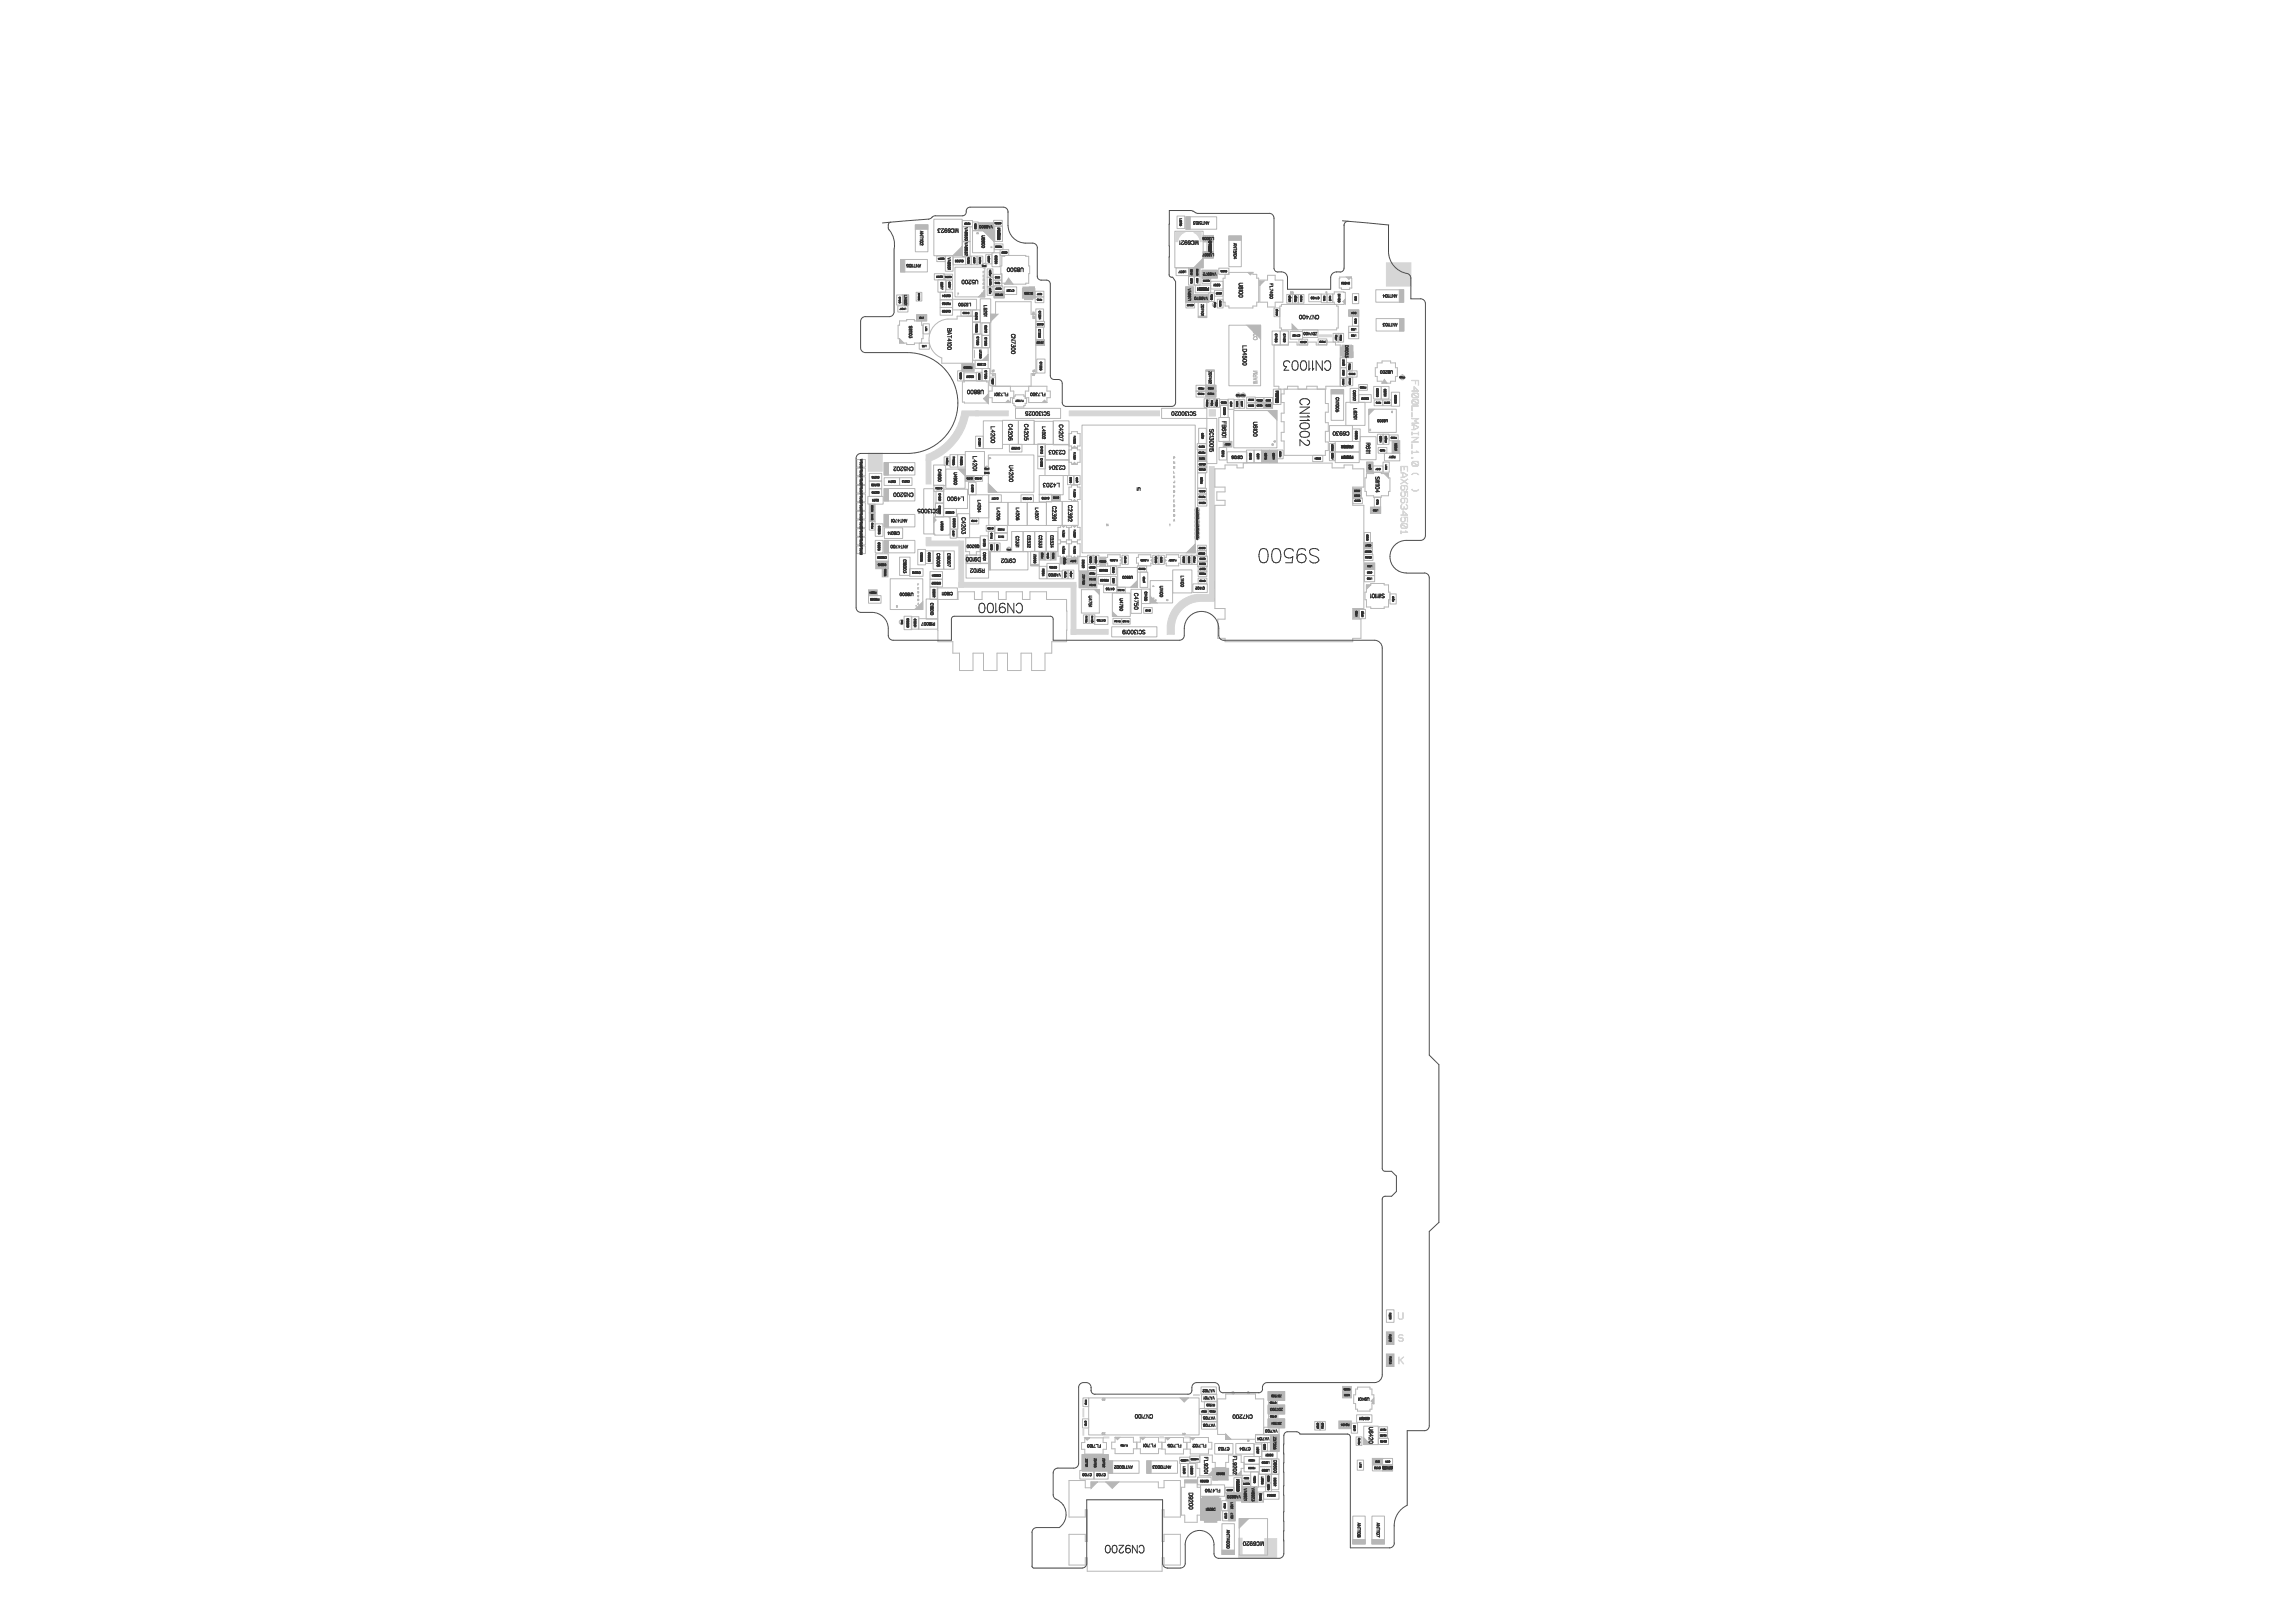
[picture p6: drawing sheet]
<svg xmlns="http://www.w3.org/2000/svg" width="420mm" height="297mm" viewBox="0 0 420 297" stroke-linecap="round" stroke-linejoin="round" font-family="sans-serif">
<defs><g id="words">
<text font-size="4" fill="#333" x="230.3" y="100.4" transform="rotate(-180 230.3 100.4)">S9500</text>
<g font-size="2.6" fill="#333">
<text x="234.8" y="66" transform="rotate(-180 234.8 66)">CN11003</text>
<text x="237.9" y="81.6" transform="rotate(-90 237.9 81.6)">CN11002</text>
<text x="179.1" y="110.4" transform="rotate(-180 179.1 110.4)">CN9100</text>
</g>
<text font-size="2.1" fill="#333" x="202.2" y="282.8" transform="rotate(-180 202.2 282.8)">CN9200</text>
<g font-size="1.9" fill="#333">
<text x="258.4" y="69.4" transform="rotate(-90 258.4 69.4)">F400L_MAIN_1.0 (</text>
<text x="256.4" y="85.2" transform="rotate(-90 256.4 85.2)">EAX65634501</text>
</g>
<g font-size="1.9" fill="#d6d6d6">
<text x="255.7" y="241.4">U</text>
<text x="255.8" y="245.4">S</text>
<text x="255.8" y="249.5">K</text>
</g>
<g font-size="1.1" fill="#333">
<text x="171.6" y="41.9" transform="rotate(-180 171.6 41.9)">MIC6923</text>
<text x="176" y="51.3" transform="rotate(-180 176 51.3)">U5200</text>
<text x="184.3" y="49" transform="rotate(-180 184.3 49)">U8500</text>
<text x="226.7" y="54.4" transform="rotate(-90 226.7 54.4)">U8100</text>
<text x="237.8" y="57.7" transform="rotate(-180 237.8 57.7)">CN7400</text>
<text x="173.4" y="64" transform="rotate(-90 173.4 64)">BAT4100</text>
<text x="185.1" y="64.8" transform="rotate(-90 185.1 64.8)">CN7300</text>
<text x="177" y="71.4" transform="rotate(-180 177 71.4)">U8800</text>
<text x="227.4" y="66.9" transform="rotate(-90 227.4 66.9)">LD4500</text>
<text x="187.6" y="75.3" transform="rotate(-180 187.6 75.3)">SC130025</text>
<text x="214.4" y="75.3" transform="rotate(-180 214.4 75.3)">SC130020</text>
<text x="181.4" y="81.1" transform="rotate(-90 181.4 81.1)">L4200</text>
<text x="184.6" y="80.6" transform="rotate(-90 184.6 80.6)">C4206</text>
<text x="187.5" y="80.6" transform="rotate(-90 187.5 80.6)">C4205</text>
<text x="191.9" y="82.4" transform="rotate(-180 191.9 82.4)">C2303</text>
<text x="193.8" y="80.7" transform="rotate(-90 193.8 80.7)">C4207</text>
<text x="221.4" y="82.7" transform="rotate(-90 221.4 82.7)">SC130015</text>
<text x="223.7" y="80" transform="rotate(-90 223.7 80)">FB6101</text>
<text x="229.4" y="79.9" transform="rotate(-90 229.4 79.9)">U6100</text>
<text x="243.9" y="79" transform="rotate(-180 243.9 79)">C6930</text>
<text x="250" y="83" transform="rotate(-90 250 83)">R6111</text>
<text x="163.5" y="85.4" transform="rotate(-180 163.5 85.4)">CN5202</text>
<text x="178.1" y="86.1" transform="rotate(-90 178.1 86.1)">L4201</text>
<text x="184.7" y="88.2" transform="rotate(-90 184.7 88.2)">U4200</text>
<text x="190.9" y="88.4" transform="rotate(-180 190.9 88.4)">L4203</text>
<text x="191.9" y="85.2" transform="rotate(-180 191.9 85.2)">C2304</text>
<text x="163.5" y="90.2" transform="rotate(-180 163.5 90.2)">CN5200</text>
<text x="167.9" y="93.2" transform="rotate(-180 167.9 93.2)">SC13005</text>
<text x="173.4" y="90.9" transform="rotate(-180 173.4 90.9)">L4900</text>
<text x="192.6" y="95.3" transform="rotate(-90 192.6 95.3)">C2391</text>
<text x="195.5" y="95.5" transform="rotate(-90 195.5 95.5)">C2392</text>
<text x="251.7" y="90.2" transform="rotate(-90 251.7 90.2)">SW1104</text>
<text x="176" y="97.7" transform="rotate(-90 176 97.7)">C4203</text>
<text x="176.8" y="102" transform="rotate(-180 176.8 102)">D9100</text>
<text x="177.5" y="104.1" transform="rotate(-180 177.5 104.1)">R9102</text>
<text x="183.2" y="102.3" transform="rotate(-180 183.2 102.3)">C9102</text>
<text x="207.6" y="111.5" transform="rotate(-90 207.6 111.5)">C4750</text>
<text x="250.8" y="108.7" transform="rotate(-180 250.8 108.7)">SW1101</text>
<text x="205.4" y="115.3" transform="rotate(-180 205.4 115.3)">SC130019</text>
<text x="207.7" y="258.8" transform="rotate(-180 207.7 258.8)">CN7100</text>
<text x="225.6" y="258.9" transform="rotate(-180 225.6 258.9)">CN7200</text>
<text x="250.5" y="264.2" transform="rotate(-90 250.5 264.2)">U6420</text>
<text x="217.6" y="276.2" transform="rotate(-90 217.6 276.2)">D9200</text>
<text x="227.5" y="282.1" transform="rotate(-180 227.5 282.1)">MIC6920</text>
</g>
<g font-size="1" fill="#333">
<text x="220.4" y="269.7" transform="rotate(-90 220.4 269.7)">FL9201</text>
<text x="225.7" y="269.8" transform="rotate(-90 225.7 269.8)">FL9202</text>
</g>
<g font-size=".8" fill="#333">
<text x="218.4" y="40.5" transform="rotate(-180 218.4 40.5)">ANT5103</text>
<text x="168.4" y="44.9" transform="rotate(-90 168.4 44.9)">ANT1102</text>
<text x="179.7" y="45.3" transform="rotate(-90 179.7 45.3)">U8900</text>
<text x="225.8" y="47.4" transform="rotate(-90 225.8 47.4)">ANT5104</text>
<text x="165.9" y="48.4" transform="rotate(-180 165.9 48.4)">ANT1105</text>
<text x="175.4" y="55.5" transform="rotate(-180 175.4 55.5)">L5200</text>
<text x="180.1" y="57.9" transform="rotate(-90 180.1 57.9)">L5201</text>
<text x="232.4" y="54.7" transform="rotate(-90 232.4 54.7)">FL7400</text>
<text x="253.1" y="59.2" transform="rotate(-180 253.1 59.2)">ANT1103</text>
<text x="166.4" y="61.8" transform="rotate(-90 166.4 61.8)">SW1103</text>
<text x="246.2" y="65.4" transform="rotate(-90 246.2 65.4)">D11003</text>
<text x="182" y="71.9" transform="rotate(-180 182 71.9)">FL7301</text>
<text x="188.5" y="71.9" transform="rotate(-180 188.5 71.9)">FL7300</text>
<text x="252.6" y="67.8" transform="rotate(-180 252.6 67.8)">U8200</text>
<text x="244.5" y="75.4" transform="rotate(-90 244.5 75.4)">CN11005</text>
<text x="247.8" y="76.7" transform="rotate(-90 247.8 76.7)">L6201</text>
<text x="190.8" y="80.3" transform="rotate(-90 190.8 80.3)">L4202</text>
<text x="225.4" y="83.4" transform="rotate(-180 225.4 83.4)">C6106</text>
<text x="171.7" y="88.1" transform="rotate(-90 171.7 88.1)">C4900</text>
<text x="174.6" y="88.7" transform="rotate(-90 174.6 88.7)">U4900</text>
<text x="208.1" y="89.2" transform="rotate(-180 208.1 89.2)">U1</text>
<text x="163.1" y="95" transform="rotate(-180 163.1 95)">ANT4701</text>
<text x="178.9" y="93.8" transform="rotate(-90 178.9 93.8)">L4204</text>
<text x="182.5" y="95.2" transform="rotate(-90 182.5 95.2)">L4205</text>
<text x="186" y="95.2" transform="rotate(-90 186 95.2)">L4206</text>
<text x="189.5" y="95.2" transform="rotate(-90 189.5 95.2)">L4207</text>
<text x="162.4" y="97.3" transform="rotate(-180 162.4 97.3)">C18014</text>
<text x="163" y="99.8" transform="rotate(-180 163 99.8)">ANT4700</text>
<text x="176.9" y="99.7" transform="rotate(-180 176.9 99.7)">Q5200</text>
<text x="185.9" y="100.1" transform="rotate(-90 185.9 100.1)">C2331</text>
<text x="188" y="100.2" transform="rotate(-90 188 100.2)">C2332</text>
<text x="190.1" y="100.2" transform="rotate(-90 190.1 100.2)">C2333</text>
<text x="192.2" y="100.2" transform="rotate(-90 192.2 100.2)">C2334</text>
<text x="165.3" y="104.8" transform="rotate(-90 165.3 104.8)">C18003</text>
<text x="171.5" y="103.7" transform="rotate(-90 171.5 103.7)">C18006</text>
<text x="173.4" y="103.7" transform="rotate(-90 173.4 103.7)">C18007</text>
<text x="216.1" y="107.4" transform="rotate(-90 216.1 107.4)">L1400</text>
<text x="164.7" y="108.5" transform="rotate(-180 164.7 108.5)">U18000</text>
<text x="168.6" y="113.9" transform="rotate(-180 168.6 113.9)">R18007</text>
<text x="170.3" y="112.6" transform="rotate(-90 170.3 112.6)">C18010</text>
<text x="172.4" y="108.4" transform="rotate(-180 172.4 108.4)">C18011</text>
<text x="199.3" y="111.1" transform="rotate(-90 199.3 111.1)">U4751</text>
<text x="204.9" y="111.8" transform="rotate(-90 204.9 111.8)">U4750</text>
<text x="212.3" y="109.3" transform="rotate(-90 212.3 109.3)">U1400</text>
<text x="248.6" y="255.8" transform="rotate(-180 248.6 255.8)">U9401</text>
<text x="199" y="264.3" transform="rotate(-180 199 264.3)">FL7100</text>
<text x="203.9" y="268.2" transform="rotate(-180 203.9 268.2)">ANT10002</text>
<text x="209.2" y="264.2" transform="rotate(-180 209.2 264.2)">FL7101</text>
<text x="210.9" y="268.2" transform="rotate(-180 210.9 268.2)">ANT10003</text>
<text x="213.7" y="264.3" transform="rotate(-180 213.7 264.3)">FL7105</text>
<text x="218.2" y="264.3" transform="rotate(-180 218.2 264.3)">FL7102</text>
<text x="223" y="264.8" transform="rotate(-180 223 264.8)">C7103</text>
<text x="226.8" y="264.8" transform="rotate(-180 226.8 264.8)">C7104</text>
<text x="233.1" y="269.5" transform="rotate(-90 233.1 269.5)">D6600</text>
<text x="220.5" y="272.5" transform="rotate(-180 220.5 272.5)">FL4750</text>
<text x="248.4" y="281.3" transform="rotate(-90 248.4 281.3)">ANT1108</text>
<text x="252" y="281.3" transform="rotate(-90 252 281.3)">ANT1107</text>
<text x="224.5" y="283.3" transform="rotate(-90 224.5 283.3)">ANT14000</text>
</g>
<g font-size=".7" fill="#333">
<text x="179.2" y="41.3" transform="rotate(-180 179.2 41.3)">VA8900</text>
<text x="176.6" y="46.8" transform="rotate(-90 176.6 46.8)">VA6932VA6930</text>
<text x="220.1" y="43.4" transform="rotate(-180 220.1 43.4)">L13006</text>
<text x="221.2" y="46.3" transform="rotate(-90 221.2 46.3)">C13007</text>
<text x="173.5" y="49.4" transform="rotate(-90 173.5 49.4)">VA6931</text>
<text x="220.1" y="49.9" transform="rotate(-180 220.1 49.9)">VA6972</text>
<text x="165.5" y="55.8" transform="rotate(-90 165.5 55.8)">L14001</text>
<text x="217.5" y="55" transform="rotate(-90 217.5 55)">VA6971</text>
<text x="218.6" y="54.4" transform="rotate(-180 218.6 54.4)">VA6970</text>
<text x="219.8" y="57.7" transform="rotate(-90 219.8 57.7)">ZD7401</text>
<text x="238.5" y="60.8" transform="rotate(-180 238.5 60.8)">ZD7400</text>
<text x="221.2" y="70.3" transform="rotate(-90 221.2 70.3)">ZD7402</text>
<text x="247.7" y="73.3" transform="rotate(-90 247.7 73.3)">C6202</text>
<text x="252" y="76.8" transform="rotate(-180 252 76.8)">U6200</text>
<text x="245.4" y="81.5" transform="rotate(-180 245.4 81.5)">FB6202</text>
<text x="245.4" y="83.5" transform="rotate(-180 245.4 83.5)">FB6201</text>
<text x="180" y="102.6" transform="rotate(-90 180 102.6)">C9101</text>
<text x="191.9" y="105" transform="rotate(-180 191.9 105)">VA9100</text>
<text x="205.4" y="105.4" transform="rotate(-180 205.4 105.4)">U9500</text>
<text x="218.8" y="107.4" transform="rotate(-180 218.8 107.4)">C1402</text>
<text x="209.5" y="110" transform="rotate(-90 209.5 110)">C1400</text>
<text x="220.1" y="254.2" transform="rotate(-180 220.1 254.2)">VA7102</text>
<text x="220.3" y="255.6" transform="rotate(-180 220.3 255.6)">VA7101</text>
<text x="232.4" y="257.7" transform="rotate(-180 232.4 257.7)">ZD7203</text>
<text x="220.2" y="260.6" transform="rotate(-180 220.2 260.6)">VA7106</text>
<text x="220.2" y="259.3" transform="rotate(-180 220.2 259.3)">VA7105</text>
<text x="230" y="263" transform="rotate(-180 230 263)">VA7104</text>
<text x="231.5" y="261.6" transform="rotate(-180 231.5 261.6)">VA7103</text>
<text x="200.6" y="269.6" transform="rotate(-180 200.6 269.6)">C7102 C7100</text>
<text x="233.1" y="265.2" transform="rotate(-90 233.1 265.2)">ZD7206</text>
<text x="252.9" y="268.4" transform="rotate(-180 252.9 268.4)">C1130</text>
<text x="220.7" y="276" transform="rotate(-180 220.7 276)">D9201</text>
<text x="224.6" y="273.7" transform="rotate(-180 224.6 273.7)">VA6920</text>
<text x="227.7" y="274.6" transform="rotate(-90 227.7 274.6)">VA6921</text>
<text x="229.1" y="274.7" transform="rotate(-90 229.1 274.7)">VA6923</text>
</g>
<g font-size=".5" fill="#333">
<text x="215.9" y="41.3" transform="rotate(-90 215.9 41.3)">L6126</text>
<text x="174.8" y="47.6" transform="rotate(-180 174.8 47.6)">C5200</text>
<text x="172.2" y="53" transform="rotate(-90 172.2 53)">C5217</text>
<text x="182.1" y="48.3" transform="rotate(-90 182.1 48.3)">C8900</text>
<text x="184.2" y="53" transform="rotate(-180 184.2 53)">C7301</text>
<text x="187.5" y="53.5" transform="rotate(-180 187.5 53.5)">D7300</text>
<text x="222.1" y="52" transform="rotate(-180 222.1 52)">C8101</text>
<text x="245.5" y="51.6" transform="rotate(-180 245.5 51.6)">D4603</text>
<text x="172.4" y="56.8" transform="rotate(-180 172.4 56.8)">C5209</text>
<text x="172.4" y="55.4" transform="rotate(-180 172.4 55.4)">R5203</text>
<text x="178.5" y="58.5" transform="rotate(-90 178.5 58.5)">C5218</text>
<text x="190.1" y="58.4" transform="rotate(-90 190.1 58.4)">C7304</text>
<text x="239.9" y="54.3" transform="rotate(-180 239.9 54.3)">C7400</text>
<text x="244.9" y="55.3" transform="rotate(-90 244.9 55.3)">D7400</text>
<text x="178.5" y="60.8" transform="rotate(-90 178.5 60.8)">R5206</text>
<text x="178.8" y="63.1" transform="rotate(-90 178.8 63.1)">C7308</text>
<text x="179.2" y="65.5" transform="rotate(-90 179.2 65.5)">U7300</text>
<text x="180.2" y="63.3" transform="rotate(-90 180.2 63.3)">C7300</text>
<text x="180.2" y="60.9" transform="rotate(-90 180.2 60.9)">C5212</text>
<text x="190.1" y="61.8" transform="rotate(-90 190.1 61.8)">C7303</text>
<text x="233.4" y="62.6" transform="rotate(-90 233.4 62.6)">C7403</text>
<text x="234.9" y="62.6" transform="rotate(-90 234.9 62.6)">C7402</text>
<text x="236.6" y="61.2" transform="rotate(-180 236.6 61.2)">C7401</text>
<text x="176.4" y="67.1" transform="rotate(-180 176.4 67.1)">R8803</text>
<text x="176.9" y="68.8" transform="rotate(-180 176.9 68.8)">C8801</text>
<text x="178.9" y="66.5" transform="rotate(-180 178.9 66.5)">C7309</text>
<text x="180.2" y="69.3" transform="rotate(-90 180.2 69.3)">C7305</text>
<text x="190.3" y="67.8" transform="rotate(-90 190.3 67.8)">C7306</text>
<text x="223.9" y="75.9" transform="rotate(-90 223.9 75.9)">C6109</text>
<text x="249.1" y="72.8" transform="rotate(-180 249.1 72.8)">C6201</text>
<text x="251.9" y="72.6" transform="rotate(-90 251.9 72.6)">C8200</text>
<text x="253.3" y="72.5" transform="rotate(-90 253.3 72.5)">C8201</text>
<text x="255.2" y="73.8" transform="rotate(-90 255.2 73.8)">C6209</text>
<text x="179.1" y="81.7" transform="rotate(-90 179.1 81.7)">C4204</text>
<text x="185.1" y="81.8" transform="rotate(-180 185.1 81.8)">C4202</text>
<text x="190.5" y="83" transform="rotate(-90 190.5 83)">C4213</text>
<text x="223.6" y="83.6" transform="rotate(-90 223.6 83.6)">C6113</text>
<text x="230" y="84" transform="rotate(-90 230 84)">C6111</text>
<text x="248" y="80.4" transform="rotate(-90 248 80.4)">C6926</text>
<text x="255.3" y="82.5" transform="rotate(-90 255.3 82.5)">C6931</text>
<text x="157.4" y="88.8" transform="rotate(-90 157.4 88.8)">TP9301</text>
<text x="157.4" y="87.3" transform="rotate(-90 157.4 87.3)">TP9305</text>
<text x="157.4" y="85.6" transform="rotate(-90 157.4 85.6)">TP9310</text>
<text x="159.5" y="88.6" transform="rotate(-180 159.5 88.6)">C5208</text>
<text x="159.6" y="89.9" transform="rotate(-180 159.6 89.9)">C5210</text>
<text x="159.6" y="87.2" transform="rotate(-180 159.6 87.2)">C5216</text>
<text x="165.1" y="87.9" transform="rotate(-180 165.1 87.9)">C5213</text>
<text x="174.4" y="85.1" transform="rotate(-90 174.4 85.1)">R4905</text>
<text x="175.8" y="85.1" transform="rotate(-90 175.8 85.1)">R4906</text>
<text x="190.4" y="85.4" transform="rotate(-90 190.4 85.4)">C4209</text>
<text x="228.7" y="84.1" transform="rotate(-90 228.7 84.1)">C6116</text>
<text x="231.5" y="84.1" transform="rotate(-90 231.5 84.1)">C6115</text>
<text x="232.9" y="84.1" transform="rotate(-90 232.9 84.1)">C6114</text>
<text x="157.4" y="95.2" transform="rotate(-90 157.4 95.2)">TP9308</text>
<text x="157.4" y="93.6" transform="rotate(-90 157.4 93.6)">TP9307</text>
<text x="157.4" y="92" transform="rotate(-90 157.4 92)">TP9302</text>
<text x="157.4" y="90.4" transform="rotate(-90 157.4 90.4)">TP9304</text>
<text x="159.6" y="91.4" transform="rotate(-180 159.6 91.4)">C5211</text>
<text x="171.8" y="94" transform="rotate(-90 171.8 94)">C10001 C4901</text>
<text x="173.1" y="93.6" transform="rotate(-180 173.1 93.6)">C4902</text>
<text x="177.8" y="90.1" transform="rotate(-90 177.8 90.1)">C4212</text>
<text x="181.5" y="91.1" transform="rotate(-180 181.5 91.1)">C4211</text>
<text x="187.2" y="91.1" transform="rotate(-180 187.2 91.1)">C4208</text>
<text x="190.7" y="91" transform="rotate(-180 190.7 91)">C4210</text>
<text x="157.4" y="101.5" transform="rotate(-90 157.4 101.5)">TP9300</text>
<text x="157.4" y="99.9" transform="rotate(-90 157.4 99.9)">TP9303</text>
<text x="157.4" y="98.3" transform="rotate(-90 157.4 98.3)">TP9306</text>
<text x="157.4" y="96.8" transform="rotate(-90 157.4 96.8)">TP9309</text>
<text x="160.6" y="101.8" transform="rotate(-180 160.6 101.8)">C18009</text>
<text x="160.7" y="100.8" transform="rotate(-90 160.7 100.8)">C18015</text>
<text x="160.7" y="97.7" transform="rotate(-90 160.7 97.7)">C18013</text>
<text x="172.2" y="97.1" transform="rotate(-90 172.2 97.1)">U10000</text>
<text x="174.4" y="96.5" transform="rotate(-90 174.4 96.5)">C10000</text>
<text x="180" y="100" transform="rotate(-90 180 100)">C4129</text>
<text x="182.6" y="96.7" transform="rotate(-180 182.6 96.7)">R4112</text>
<text x="182.7" y="98" transform="rotate(-180 182.7 98)">R4111</text>
<text x="160.7" y="103.2" transform="rotate(-180 160.7 103.2)">C18016</text>
<text x="167" y="104.6" transform="rotate(-180 167 104.6)">C18018</text>
<text x="168.5" y="102.8" transform="rotate(-90 168.5 102.8)">C18005</text>
<text x="169.9" y="102.8" transform="rotate(-90 169.9 102.8)">C18008</text>
<text x="170.5" y="106.5" transform="rotate(-180 170.5 106.5)">C18002</text>
<text x="189.2" y="103.1" transform="rotate(-90 189.2 103.1)">ZD9100</text>
<text x="190.7" y="105.4" transform="rotate(-90 190.7 105.4)">R9104</text>
<text x="192.1" y="103.6" transform="rotate(-180 192.1 103.6)">C9105</text>
<text x="198" y="104" transform="rotate(-90 198 104)">D9502</text>
<text x="198.1" y="107" transform="rotate(-90 198.1 107)">ZD4750</text>
<text x="201.2" y="104.2" transform="rotate(-180 201.2 104.2)">C9509</text>
<text x="201.3" y="106" transform="rotate(-180 201.3 106)">R9500</text>
<text x="202.4" y="107.6" transform="rotate(-180 202.4 107.6)">C4756</text>
<text x="159.3" y="109.5" transform="rotate(-180 159.3 109.5)">R18006</text>
<text x="170.7" y="109.3" transform="rotate(-90 170.7 109.3)">C18012</text>
<text x="200.8" y="113.4" transform="rotate(-180 200.8 113.4)">C4755</text>
<text x="166" y="114.8" transform="rotate(-90 166 114.8)">C18000</text>
<text x="167.3" y="114.7" transform="rotate(-90 167.3 114.7)">C18001</text>
<text x="254.2" y="245.5" transform="rotate(-90 254.2 245.5)">R3212</text>
<text x="254.2" y="241.4" transform="rotate(-90 254.2 241.4)">R3211</text>
<text x="254.3" y="249.6" transform="rotate(-90 254.3 249.6)">R3213</text>
<text x="220.8" y="256.9" transform="rotate(-180 220.8 256.9)">R7200</text>
<text x="232.7" y="255.3" transform="rotate(-180 232.7 255.3)">ZD7205</text>
<text x="198.7" y="268.4" transform="rotate(-90 198.7 268.4)">ZD7101</text>
<text x="200.3" y="268.5" transform="rotate(-90 200.3 268.5)">ZD7100</text>
<text x="201.8" y="268.5" transform="rotate(-90 201.8 268.5)">ZD7102</text>
<text x="216.5" y="269.7" transform="rotate(-90 216.5 269.7)">L6501</text>
<text x="217.9" y="269.8" transform="rotate(-90 217.9 269.8)">L6500</text>
<text x="222.6" y="269.5" transform="rotate(-180 222.6 269.5)">D9202</text>
<text x="230" y="266" transform="rotate(-90 230 266)">L8101</text>
<text x="230.9" y="267.5" transform="rotate(-180 230.9 267.5)">L8100</text>
<text x="230.9" y="268.9" transform="rotate(-180 230.9 268.9)">L8102</text>
<text x="231.6" y="266.1" transform="rotate(-180 231.6 266.1)">D6601</text>
<text x="251.5" y="268.4" transform="rotate(-180 251.5 268.4)">C1126</text>
<text x="219.7" y="270.8" transform="rotate(-180 219.7 270.8)">C9200</text>
<text x="230.5" y="274.6" transform="rotate(-90 230.5 274.6)">R6615</text>
<text x="230.8" y="271.6" transform="rotate(-90 230.8 271.6)">L8103</text>
<text x="231.9" y="273.5" transform="rotate(-180 231.9 273.5)">D6603</text>
<text x="233.2" y="272" transform="rotate(-90 233.2 272)">D6602</text>
<text x="224.2" y="277.9" transform="rotate(-90 224.2 277.9)">C1101</text>
<text x="225.3" y="277.9" transform="rotate(-90 225.3 277.9)">L1101L1102</text>
</g>
<g font-size=".5" fill="#b7b7b7">
<text x="179.7" y="54">1</text>
<text x="180.2" y="51.4">D</text>
<text x="180.2" y="52.1">C</text>
<text x="180.2" y="52.8">B</text>
<text x="180.2" y="53.6">A</text>
<text x="236.7" y="53.8">20</text>
<text x="242.9" y="53.8">11</text>
<text x="189" y="58.3" transform="rotate(-90 189 58.3)">3034</text>
<text x="243" y="62.6">10</text>
<text x="181.6" y="68.8" transform="rotate(-90 181.6 68.8)">1715</text>
<text x="189" y="68.8" transform="rotate(-90 189 68.8)">1816</text>
<text x="215" y="83.9">P</text>
<text x="215" y="84.8">N</text>
<text x="215" y="89.2">H</text>
<text x="215" y="85.7">M</text>
<text x="215" y="88.3">J</text>
<text x="215" y="95.4">A</text>
<text x="215" y="94.5">B</text>
<text x="215" y="93.6">C</text>
<text x="215" y="92.7">D</text>
<text x="215" y="90.1">G</text>
<text x="214.2" y="96.2">1</text>
<text x="201.6" y="255.9" transform="rotate(-180 201.6 255.9)">22</text>
<text x="225.9" y="255.1">10</text>
<text x="228.6" y="255">6</text>
<text x="201.6" y="262.2" transform="rotate(-180 201.6 262.2)">23</text>
<text x="228.6" y="263.8">5</text>
</g>
<g font-size=".4" fill="#333">
<text x="176.5" y="40.8" transform="rotate(-180 176.5 40.8)">R6109</text>
<text x="178.4" y="41.9" transform="rotate(-90 178.4 41.9)">R8901</text>
<text x="182.1" y="40.7" transform="rotate(-180 182.1 40.7)">C6925</text>
<text x="182.2" y="45" transform="rotate(-180 182.2 45)">R8900</text>
<text x="183.3" y="46.1" transform="rotate(-180 183.3 46.1)">C8901</text>
<text x="173" y="50.6" transform="rotate(-180 173 50.6)">C5223 C5222</text>
<text x="173.6" y="52.8" transform="rotate(-90 173.6 52.8)">C5207</text>
<text x="177.1" y="48.2" transform="rotate(-90 177.1 48.2)">R5200</text>
<text x="178.2" y="48.2" transform="rotate(-90 178.2 48.2)">C5201</text>
<text x="179.2" y="48.2" transform="rotate(-90 179.2 48.2)">C5225</text>
<text x="180.8" y="48" transform="rotate(-90 180.8 48)">C8902</text>
<text x="181" y="53.7" transform="rotate(-90 181 53.7)">C5215 C5220</text>
<text x="181" y="50.6" transform="rotate(-90 181 50.6)">R5207</text>
<text x="182.1" y="50.6" transform="rotate(-180 182.1 50.6)">R2112</text>
<text x="182.1" y="51.6" transform="rotate(-180 182.1 51.6)">R2113</text>
<text x="182.2" y="53.8" transform="rotate(-180 182.2 53.8)">ZD7300</text>
<text x="182.2" y="52.7" transform="rotate(-180 182.2 52.7)">C8501</text>
<text x="189.8" y="53.7" transform="rotate(-180 189.8 53.7)">R2117</text>
<text x="217.9" y="51.8" transform="rotate(-90 217.9 51.8)">C6118 D6451</text>
<text x="219" y="51.8" transform="rotate(-90 219 51.8)">C6117 D6450</text>
<text x="220.2" y="51.3" transform="rotate(-180 220.2 51.3)">C6923</text>
<text x="222.5" y="53.6" transform="rotate(-180 222.5 53.6)">C8102</text>
<text x="223.4" y="49.5" transform="rotate(-180 223.4 49.5)">C13016</text>
<text x="164.5" y="55.5" transform="rotate(-90 164.5 55.5)">C14016</text>
<text x="168" y="54.9" transform="rotate(-90 168 54.9)">C14023</text>
<text x="168.3" y="58" transform="rotate(-180 168.3 58)">L1119</text>
<text x="176.2" y="57.1" transform="rotate(-180 176.2 57.1)">D7800</text>
<text x="189.8" y="54.7" transform="rotate(-180 189.8 54.7)">R2116</text>
<text x="189.8" y="59.2" transform="rotate(-180 189.8 59.2)">C7302</text>
<text x="217.2" y="55.7" transform="rotate(-180 217.2 55.7)">C6922</text>
<text x="221.6" y="54.9" transform="rotate(-90 221.6 54.9)">R6100</text>
<text x="223.2" y="56.1" transform="rotate(-90 223.2 56.1)">C8100</text>
<text x="233.5" y="57.7" transform="rotate(-90 233.5 57.7)">C21013</text>
<text x="235.9" y="55.2" transform="rotate(-90 235.9 55.2)">C21012</text>
<text x="236.9" y="55.2" transform="rotate(-90 236.9 55.2)">C21015</text>
<text x="238" y="55.2" transform="rotate(-90 238 55.2)">C21014</text>
<text x="242.2" y="55" transform="rotate(-90 242.2 55)">R2118</text>
<text x="243.3" y="55" transform="rotate(-90 243.3 55)">R2119</text>
<text x="247.9" y="59.2" transform="rotate(-90 247.9 59.2)">C1160</text>
<text x="247.9" y="55" transform="rotate(-90 247.9 55)">C1181</text>
<text x="168.8" y="63.2" transform="rotate(-180 168.8 63.2)">L1118</text>
<text x="169.4" y="60.6" transform="rotate(-90 169.4 60.6)">L1115</text>
<text x="241.5" y="62.4" transform="rotate(-180 241.5 62.4)">R11018</text>
<text x="244.4" y="62.3" transform="rotate(-90 244.4 62.3)">R11017</text>
<text x="245.2" y="62.3" transform="rotate(-90 245.2 62.3)">R11016</text>
<text x="247.3" y="61.3" transform="rotate(-180 247.3 61.3)">L1160</text>
<text x="247.3" y="60.1" transform="rotate(-180 247.3 60.1)">L1169</text>
<text x="175.7" y="69.4" transform="rotate(-90 175.7 69.4)">C8800</text>
<text x="179.1" y="69.5" transform="rotate(-90 179.1 69.5)">R8802</text>
<text x="181.5" y="70.3" transform="rotate(-90 181.5 70.3)">R8801</text>
<text x="221" y="71.9" transform="rotate(-180 221 71.9)">R11020 R11003</text>
<text x="221.1" y="70.9" transform="rotate(-180 221.1 70.9)">R11019</text>
<text x="245.7" y="70.5" transform="rotate(-90 245.7 70.5)">R11007 D11001 D11002</text>
<text x="246.8" y="67.7" transform="rotate(-90 246.8 67.7)">R11005</text>
<text x="246.9" y="68.3" transform="rotate(-180 246.9 68.3)">D11000</text>
<text x="246.9" y="70.4" transform="rotate(-90 246.9 70.4)">C11003</text>
<text x="248.9" y="70.8" transform="rotate(-180 248.9 70.8)">R11006</text>
<text x="185.9" y="73.2" transform="rotate(-180 185.9 73.2)">FL7302</text>
<text x="220.8" y="74.3" transform="rotate(-90 220.8 74.3)">R4608</text>
<text x="221.7" y="74.3" transform="rotate(-90 221.7 74.3)">R4610</text>
<text x="222.5" y="74.3" transform="rotate(-90 222.5 74.3)">R4609</text>
<text x="223.5" y="73.5" transform="rotate(-180 223.5 73.5)">R6106</text>
<text x="225.2" y="74.4" transform="rotate(-90 225.2 74.4)">C6112</text>
<text x="226.3" y="74.4" transform="rotate(-90 226.3 74.4)">C6108</text>
<text x="227.1" y="74.4" transform="rotate(-90 227.1 74.4)">C6107</text>
<text x="230" y="73.1" transform="rotate(-180 230 73.1)">C6103 C6102</text>
<text x="230" y="74.1" transform="rotate(-180 230 74.1)">R6102 C6105</text>
<text x="231.7" y="73.1" transform="rotate(-180 231.7 73.1)">C6101</text>
<text x="231.7" y="74.1" transform="rotate(-180 231.7 74.1)">C6110</text>
<text x="253.3" y="73.6" transform="rotate(-180 253.3 73.6)">C6210 R6116</text>
<text x="196.5" y="81.2" transform="rotate(-90 196.5 81.2)">FL2306</text>
<text x="219.4" y="82.7" transform="rotate(-180 219.4 82.7)">R3208</text>
<text x="219.4" y="81.6" transform="rotate(-180 219.4 81.6)">C5219</text>
<text x="219.5" y="83.8" transform="rotate(-180 219.5 83.8)">R3210</text>
<text x="219.9" y="80.3" transform="rotate(-90 219.9 80.3)">C3201</text>
<text x="234.2" y="83.7" transform="rotate(-90 234.2 83.7)">C6104</text>
<text x="252.5" y="81" transform="rotate(-90 252.5 81)">C6204</text>
<text x="252.6" y="82.3" transform="rotate(-180 252.6 82.3)">R6119</text>
<text x="253.5" y="81" transform="rotate(-90 253.5 81)">C6203</text>
<text x="254.6" y="80" transform="rotate(-180 254.6 80)">R6128</text>
<text x="171.3" y="89.2" transform="rotate(-180 171.3 89.2)">C4903</text>
<text x="173.2" y="85" transform="rotate(-90 173.2 85)">R4903</text>
<text x="178.5" y="87.4" transform="rotate(-180 178.5 87.4)">C4200 C4215</text>
<text x="195.8" y="88.4" transform="rotate(-90 195.8 88.4)">C2310</text>
<text x="196.5" y="84.2" transform="rotate(-90 196.5 84.2)">FL2304</text>
<text x="197" y="88.3" transform="rotate(-90 197 88.3)">C2311</text>
<text x="219.4" y="85.8" transform="rotate(-180 219.4 85.8)">C2308</text>
<text x="219.4" y="84.8" transform="rotate(-180 219.4 84.8)">C2309</text>
<text x="219.7" y="88.5" transform="rotate(-90 219.7 88.5)">C3203</text>
<text x="243.7" y="84.1" transform="rotate(-90 243.7 84.1)">C6207 C6208</text>
<text x="247.8" y="89.7" transform="rotate(-180 247.8 89.7)">C9513</text>
<text x="250.5" y="85.9" transform="rotate(-90 250.5 85.9)">C1132</text>
<text x="251.7" y="85.7" transform="rotate(-180 251.7 85.7)">C1127</text>
<text x="253.5" y="85.9" transform="rotate(-90 253.5 85.9)">L1133</text>
<text x="177.8" y="95.2" transform="rotate(-180 177.8 95.2)">C4201</text>
<text x="192.8" y="90.9" transform="rotate(-180 192.8 90.9)">C4216</text>
<text x="196.5" y="91" transform="rotate(-90 196.5 91)">FL2309</text>
<text x="219.4" y="90.8" transform="rotate(-180 219.4 90.8)">R3230</text>
<text x="219.4" y="91.9" transform="rotate(-180 219.4 91.9)">C3200</text>
<text x="247.8" y="90.6" transform="rotate(-180 247.8 90.6)">C9515</text>
<text x="247.9" y="91.5" transform="rotate(-180 247.9 91.5)">C9519</text>
<text x="251.3" y="93.3" transform="rotate(-180 251.3 93.3)">L1166</text>
<text x="252" y="92.3" transform="rotate(-90 252 92.3)">C1125</text>
<text x="159.5" y="96.7" transform="rotate(-90 159.5 96.7)">R4103 C4148 C9300</text>
<text x="174.3" y="98.2" transform="rotate(-90 174.3 98.2)">C4127</text>
<text x="180.8" y="96.6" transform="rotate(-180 180.8 96.6)">C4109</text>
<text x="181.3" y="100.7" transform="rotate(-90 181.3 100.7)">C9100</text>
<text x="181.3" y="98.5" transform="rotate(-90 181.3 98.5)">C4143</text>
<text x="182.4" y="100.7" transform="rotate(-90 182.4 100.7)">C9103</text>
<text x="194.5" y="101.4" transform="rotate(-90 194.5 101.4)">FL2303</text>
<text x="194.5" y="98.3" transform="rotate(-90 194.5 98.3)">FL2301</text>
<text x="196.5" y="101.4" transform="rotate(-90 196.5 101.4)">FL2300</text>
<text x="196.5" y="98.4" transform="rotate(-90 196.5 98.4)">FL2302</text>
<text x="219.4" y="101.2" transform="rotate(-180 219.4 101.2)">C2359</text>
<text x="219.4" y="100.2" transform="rotate(-180 219.4 100.2)">C3202</text>
<text x="249.8" y="100.8" transform="rotate(-180 249.8 100.8)">C9502</text>
<text x="249.8" y="101.9" transform="rotate(-180 249.8 101.9)">C9503</text>
<text x="250.1" y="98.9" transform="rotate(-90 250.1 98.9)">C9518</text>
<text x="161.9" y="105.4" transform="rotate(-90 161.9 105.4)">R18005</text>
<text x="190.6" y="102.2" transform="rotate(-90 190.6 102.2)">C9104</text>
<text x="191.6" y="102.2" transform="rotate(-90 191.6 102.2)">R9105</text>
<text x="192.6" y="102.2" transform="rotate(-90 192.6 102.2)">R9108</text>
<text x="194.7" y="103.2" transform="rotate(-90 194.7 103.2)">C2395</text>
<text x="194.8" y="105.6" transform="rotate(-90 194.8 105.6)">R9106</text>
<text x="195.9" y="105.6" transform="rotate(-90 195.9 105.6)">R9107</text>
<text x="195.9" y="102.5" transform="rotate(-180 195.9 102.5)">C4217</text>
<text x="199.3" y="103.7" transform="rotate(-180 199.3 103.7)">C9504</text>
<text x="199.4" y="105.9" transform="rotate(-180 199.4 105.9)">C4753</text>
<text x="199.4" y="106.9" transform="rotate(-180 199.4 106.9)">C4754</text>
<text x="199.4" y="104.8" transform="rotate(-180 199.4 104.8)">R9501</text>
<text x="199.5" y="103" transform="rotate(-90 199.5 103)">C2306</text>
<text x="200.4" y="103" transform="rotate(-90 200.4 103)">C2399</text>
<text x="201.3" y="102.6" transform="rotate(-180 201.3 102.6)">C2393</text>
<text x="203.1" y="102.4" transform="rotate(-180 203.1 102.4)">FL2305</text>
<text x="203.6" y="106.7" transform="rotate(-90 203.6 106.7)">C9511</text>
<text x="203.6" y="104.8" transform="rotate(-90 203.6 104.8)">C9510</text>
<text x="204.6" y="107.8" transform="rotate(-180 204.6 107.8)">R4753</text>
<text x="205.8" y="103" transform="rotate(-90 205.8 103)">C2400</text>
<text x="208.4" y="104" transform="rotate(-180 208.4 104)">C9508</text>
<text x="208.8" y="102.4" transform="rotate(-180 208.8 102.4)">FL2308</text>
<text x="209.2" y="106.6" transform="rotate(-90 209.2 106.6)">C9521</text>
<text x="211.4" y="103" transform="rotate(-90 211.4 103)">C2305</text>
<text x="212.4" y="102.9" transform="rotate(-90 212.4 102.9)">C2312</text>
<text x="213.9" y="102.4" transform="rotate(-180 213.9 102.4)">FL2307</text>
<text x="216.5" y="103" transform="rotate(-90 216.5 103)">C2352</text>
<text x="217.5" y="103" transform="rotate(-90 217.5 103)">C2350</text>
<text x="218.4" y="103" transform="rotate(-90 218.4 103)">C2354</text>
<text x="219.5" y="104.9" transform="rotate(-180 219.5 104.9)">R9505</text>
<text x="219.5" y="103" transform="rotate(-180 219.5 103)">C9520</text>
<text x="219.6" y="102.1" transform="rotate(-180 219.6 102.1)">C9516</text>
<text x="219.6" y="104" transform="rotate(-180 219.6 104)">C9512</text>
<text x="219.6" y="106.2" transform="rotate(-180 219.6 106.2)">C1403</text>
<text x="250.2" y="104.6" transform="rotate(-180 250.2 104.6)">C1102</text>
<text x="250.2" y="105.8" transform="rotate(-180 250.2 105.8)">L1103</text>
<text x="198.7" y="113.9" transform="rotate(-90 198.7 113.9)">R4755</text>
<text x="199.7" y="113.9" transform="rotate(-90 199.7 113.9)">R4759</text>
<text x="205.5" y="113.6" transform="rotate(-180 205.5 113.6)">R4752 R4754</text>
<text x="209.6" y="111.6" transform="rotate(-180 209.6 111.6)">C1401</text>
<text x="248.1" y="112.8" transform="rotate(-90 248.1 112.8)">C9514</text>
<text x="249.2" y="112.9" transform="rotate(-90 249.2 112.9)">C9501</text>
<text x="254.8" y="110" transform="rotate(-90 254.8 110)">C1190</text>
<text x="198.6" y="257" transform="rotate(-90 198.6 257)">R7101</text>
<text x="232.4" y="256.6" transform="rotate(-180 232.4 256.6)">C7206</text>
<text x="245.9" y="254.1" transform="rotate(-180 245.9 254.1)">R6620</text>
<text x="246" y="255.1" transform="rotate(-180 246 255.1)">R6621</text>
<text x="198.5" y="260.9" transform="rotate(-90 198.5 260.9)">C7101</text>
<text x="221.4" y="258.1" transform="rotate(-180 221.4 258.1)">R2106 R2107</text>
<text x="232.4" y="259.1" transform="rotate(-180 232.4 259.1)">C7200</text>
<text x="241" y="261.4" transform="rotate(-90 241 261.4)">C2102</text>
<text x="241.9" y="261.4" transform="rotate(-90 241.9 261.4)">C2103</text>
<text x="247.7" y="261.8" transform="rotate(-90 247.7 261.8)">C6421</text>
<text x="252.6" y="262.5" transform="rotate(-180 252.6 262.5)">R6422</text>
<text x="252.6" y="263.6" transform="rotate(-180 252.6 263.6)">C6420</text>
<text x="252.6" y="261.5" transform="rotate(-180 252.6 261.5)">R6421</text>
<text x="205.1" y="264.4" transform="rotate(-180 205.1 264.4)">FL7103</text>
<text x="216.1" y="267.1" transform="rotate(-180 216.1 267.1)">VA6929</text>
<text x="218" y="266.9" transform="rotate(-180 218 266.9)">VA6928</text>
<text x="228.4" y="268.5" transform="rotate(-180 228.4 268.5)">FB6612</text>
<text x="231.3" y="265.3" transform="rotate(-90 231.3 265.3)">C6616</text>
<text x="248.6" y="264.3" transform="rotate(-90 248.6 264.3)">R6423</text>
<text x="248.8" y="268.6" transform="rotate(-90 248.8 268.6)">L1170</text>
<text x="251.7" y="267.3" transform="rotate(-180 251.7 267.3)">C1131</text>
<text x="253.5" y="267.3" transform="rotate(-180 253.5 267.3)">C1124</text>
<text x="224" y="276" transform="rotate(-90 224 276)">C1189</text>
<text x="224.5" y="272.5" transform="rotate(-180 224.5 272.5)">C6921</text>
<text x="227.5" y="271.4" transform="rotate(-180 227.5 271.4)">C6920</text>
<text x="227.6" y="270.4" transform="rotate(-180 227.6 270.4)">R6101</text>
<text x="229.5" y="271.4" transform="rotate(-90 229.5 271.4)">FB6610</text>
<text x="232" y="272.7" transform="rotate(-90 232 272.7)">C6615 C6618</text>
</g>
<g font-size=".4" fill="#b7b7b7">
<text x="179" y="42.4" transform="rotate(90 179 42.4)">D</text>
<text x="181.6" y="45" transform="rotate(90 181.6 45)">4</text>
<text x="254.7" y="75.2" transform="rotate(-180 254.7 75.2)">6</text>
<text x="180.9" y="84" transform="rotate(-90 180.9 84)">9</text>
<text x="233.1" y="81.2" transform="rotate(90 233.1 81.2)">12</text>
<text x="233.4" y="80.7" transform="rotate(90 233.4 80.7)">6</text>
<text x="250.6" y="78.5" transform="rotate(-180 250.6 78.5)">E</text>
<text x="210.9" y="107.5" transform="rotate(-90 210.9 107.5)">4</text>
<text x="164.3" y="111.1">6</text>
<text x="167.7" y="111.1">1</text>
<text x="168.2" y="110.6">A</text>
<text x="168.2" y="109.9">B</text>
<text x="168.2" y="109.2">C</text>
<text x="168.2" y="108.5">D</text>
<text x="213.5" y="110.1" transform="rotate(-90 213.5 110.1)">D</text>
</g>
<g font-size=".3" fill="#333">
<text x="179.8" y="48.5" transform="rotate(-180 179.8 48.5)">TP4116</text>
<text x="222.2" y="56.2" transform="rotate(-90 222.2 56.2)">TP11000</text>
<text x="256.2" y="69" transform="rotate(-180 256.2 69)">TP21006</text>
<text x="227.2" y="72.3" transform="rotate(-180 227.2 72.3)">TP6101TP6100</text>
<text x="180.2" y="86.4" transform="rotate(-180 180.2 86.4)">TP4200</text>
<text x="219" y="96" transform="rotate(-90 219 96)">TP3205</text>
<text x="219" y="95.2" transform="rotate(-90 219 95.2)">TP3200</text>
<text x="219" y="94.5" transform="rotate(-90 219 94.5)">TP3204</text>
<text x="219" y="93.8" transform="rotate(-90 219 93.8)">TP3203</text>
<text x="219" y="98.8" transform="rotate(-90 219 98.8)">TP3207</text>
<text x="219" y="98.1" transform="rotate(-90 219 98.1)">TP3202</text>
<text x="219" y="97.3" transform="rotate(-90 219 97.3)">TP3206</text>
<text x="219" y="96.6" transform="rotate(-90 219 96.6)">TP3201</text>
<text x="164.9" y="114.2" transform="rotate(-90 164.9 114.2)">TP7101</text>
</g>
</g></defs>
<g fill="#d6d6d6" stroke="#d6d6d6" stroke-width=".18">
<path d="M256.4 85.4l1.2-.1v.9l-.1-.8h-.5v.6l-.1-.6h-.5v.8z" fill-rule="evenodd"/>
<path d="M256.5 90l-.1 .6 .2 .2h.4l.1-.2v-.4l-.1-.2h.6v.9l-.1-.9h-.5l.2 .2v.4l-.2 .3h-.4l-.2-.3v-.4z" fill-rule="evenodd"/>
<path d="M256.5 92.3l-.1 .7 .2 .2h.2l.2-.5 .2 .5h.2l.1-.2v-.4l-.1-.3 .2 .2v.5l-.2 .2h-.3l-.1-.2-.2 .2h-.3l-.1-.2v-.5z" fill-rule="evenodd"/>
<path d="M256.5 94.7l-.1 .6 .2 .2h.4l.1-.2v-.4l-.1-.3 .6 .1v.8l-.1-.8h-.5l.2 .2v.4l-.2 .2h-.5l-.1-.2v-.4z" fill-rule="evenodd"/>
<path d="M256.4 97.1v.3h1.1l-.3-.3 .4 .3h-1.2v.2z" fill-rule="evenodd"/>
<path d="M256.4 87.7l.6 .4 .6-.4-.6 .4 .6 .4-.6-.4-.6 .4 .5-.4z" fill-rule="evenodd"/>
<path d="M256.5 88.8h.9l.2 .3v.4l-.2 .2 .1-.2v-.4l-.1-.2h-.5l.1 .2-.1-.2h-.3l-.2 .2v.4l.2 .2h.3l.1-.2v-.5l.1 .5-.2 .2h-.4l-.1-.2v-.5z" fill-rule="evenodd"/>
<path d="M256.5 91.2h.9l.2 .2v.4l-.2 .2 .1-.2v-.4l-.1-.2h-.5l.1 .2-.1-.2h-.3l-.2 .2v.4l.2 .2h.3l.1-.2v-.5l.1 .5-.2 .2h-.3l-.2-.2v-.4z" fill-rule="evenodd"/>
<path d="M256.5 95.8h.9l.1 .2-.1-.2-.9 .1 .9 .7-.9-.6-.1 .4 .2 .2h.8l.1-.2v-.4l.1 .4-.2 .3h-.9l-.1-.2v-.5z" fill-rule="evenodd"/>
<path d="M256.4 86.5h.5l.6 .4-.7-.3v.7l.8-.3-.7 .4h-.5l.3-.1v-.7z" fill-rule="evenodd"/>
<path d="M256.8 93.5l.7 .7-.7-.6v.6h.7v.1h-1.1l.4-.1z" fill-rule="evenodd"/>
<path d="M258.4 74.3h1.2h-1.2v.8z" fill-rule="evenodd"/>
<path d="M258.4 75.4v.9z" fill-rule="evenodd"/>
<path d="M258.4 79.1v.2h1.2v-.2v.5v-.2h-1.2v.2z" fill-rule="evenodd"/>
<path d="M258.4 81.2v.9z" fill-rule="evenodd"/>
<path d="M258.4 82.5v.2h1.1l-.2-.2 .3 .3h-1.2v.2z" fill-rule="evenodd"/>
<path d="M258.4 86.8l.3-.2h.6l.3 .2-.3-.2h-.6z" fill-rule="evenodd"/>
<path d="M258.4 89.6l.3 .2h.6l.3-.2-.3 .3h-.6z" fill-rule="evenodd"/>
<path d="M258.4 80h1.2l-1.1 .9h1.1h-1.2l1.1-.8z" fill-rule="evenodd"/>
<path d="M258.4 69.6h1.2v.9v-.8h-.5l-.1 .5v-.5z" fill-rule="evenodd"/>
<path d="M258.4 76.6h1.2l-.6 .4 .6 .5h-1.2l1.1-.1-.6-.4 .6-.4z" fill-rule="evenodd"/>
<path d="M258.4 83.7h.1l-.1 .2 .2-.2-.1 .2h-.1z" fill-rule="evenodd"/>
<path d="M258.6 71.9h.8l.2 .3-.2-.2-.9 .1 1 .6-1-.6-.1 .5 .2 .2h.8l.2-.2v-.5v.5l-.2 .2h-.8l-.2-.2v-.4z" fill-rule="evenodd"/>
<path d="M258.6 73.1h.8l.2 .2-.2-.2-.9 .1 1 .7-1-.6h-.1v.4l.2 .2h.8l.2-.2v-.4v.4l-.2 .3h-.8l-.2-.2v-.5z" fill-rule="evenodd"/>
<path d="M258.6 84.4h.8l.2 .2-1-.1h-.1l1 .6-1-.5-.1 .5 .2 .1h.8l.2-.1v-.5v.5l-.2 .2h-.8l-.2-.2v-.5z" fill-rule="evenodd"/>
<path d="M258.4 77.8a1.25 1.25 0 0 1 1.2 .3l-.8-.3v.8l.8-.5v.1l-.7 .4h-.5h.3v-.8z" fill-rule="evenodd"/>
<path d="M258.8 70.8l.7 .7-.7-.6v.6h.7l.1 .1h-1.2l.4-.1z" fill-rule="evenodd"/>
<path d="M218.5 42.6h1.3v1.6h-.1l-.1-.2a2.07 2.07 0 0 0-1.1-1.4z" fill-rule="evenodd"/>
<path d="M215.2 42.6h1.5a2.05 2.05 0 0 0-1.2 1.6h-.3z" fill-rule="evenodd"/>
<path d="M231.5 281.6h2.1v3.6h-2.1z" fill-rule="evenodd"/>
<path d="M226.7 281.5h.6v3.4h-.6z" fill-rule="evenodd"/>
<path d="M226.7 284.5h5.1v.7h-5.1z" fill-rule="evenodd"/>
<path d="M253.7 48.1h4.5v4.3h-4.5z" fill-rule="evenodd"/>
<path d="M169.5 83.9h.9v4.7h-.9z" fill-rule="evenodd"/>
<path d="M169.5 98.4h.9v1.4h-.9z" fill-rule="evenodd"/>
<path d="M196 115.2h6.8v.9h-6.8z" fill-rule="evenodd"/>
<path d="M196 107h.9v9.1h-.9z" fill-rule="evenodd"/>
<path d="M175.5 106.6h21.4v.9h-21.4z" fill-rule="evenodd"/>
<path d="M176.1 75.2h2.9v.9h-1.8a11 11 0 0 1-6.6 8.1h-1.1v-.9a10.1 10.1 0 0 0 6.6-8.1z" fill-rule="evenodd"/>
<path d="M175.5 99h.9v8.5h-.9z" fill-rule="evenodd"/>
<path d="M169.5 99h6.1v.9h-6.1z" fill-rule="evenodd"/>
<path d="M221.3 75h1.1v1.1h-1.1z" fill-rule="evenodd"/>
<path d="M212.2 262.9h.7v.2h-.7z" fill-rule="evenodd"/>
<path d="M216.8 262.9h1v.2h-1z" fill-rule="evenodd"/>
<path d="M202 263h.9v.1h-.9z" fill-rule="evenodd"/>
<path d="M198.2 257.7h.1v1.6h-.1z" fill-rule="evenodd"/>
<path d="M198.2 261.6h.1v1h-.1z" fill-rule="evenodd"/>
<path d="M218.4 255.2h1.1v.2h-1.1z" fill-rule="evenodd"/>
<path d="M195.7 75.2h16.5v.9h-16.5z" fill-rule="evenodd"/>
<path d="M178.5 75.2h6v.9h-6z" fill-rule="evenodd"/>
<path d="M221.3 106.5h.9v3.3h-.9z" fill-rule="evenodd"/>
<path d="M158.9 82.9h2.5v3.3h-2.5z" fill-rule="evenodd"/>
<path d="M221.3 85.4h.9v22.3h-.9z" fill-rule="evenodd"/>
<path d="M241.5 61.3h2.1v.3h-2.1z" fill-rule="evenodd"/>
<path d="M215.2 110.8a6.3 6.3 0 0 1 3.9-2h2.3l.8 .8v.4h-2.4a5.1 5.1 0 0 0-4.9 6.1h-1.3a6.7 6.7 0 0 1 1.6-5.3z" fill-rule="evenodd"/>
</g>
<g fill="none" stroke="#b7b7b7" stroke-width=".18">
<path d="M215.4 39.5h1.4v2.3h-1.4zM217 39.7h5.7v2.2h-5.7zM164.1 54h1.1v1.8h-1.1zM164.3 56h1.9v1.1h-1.9zM164.6 58.7h1.3v-.2h1.4v.2h1.4v.8h.2v2.5h-.2v.8h-1.4v.2h-1.4v-.2h-1.3v-.8h-.2v-2.5h.2zM164.8 47.5h4.9v2.3h-4.9zM165.2 54h1.1v1.8h-1.1zM167.5 41.2h2.3v4.9h-2.3zM167.7 53.5h1v1.6h-1zM167.7 57.6h1.9v1.1h-1.9zM168.9 59.2h1.2v1.9h-1.2zM170.9 40.1h5.2v6.7h-5.2z"/>
<path d="M171 50.1h1.8v1.1h-1.8zM171.4 46.8h1.6v1.1h-1.6zM171.6 51.2h1.5v2.3h-1.5zM172 53.5h2.3v1.4h-2.3zM172 56.3h2.3v1.4h-2.3zM172 54.9h2.3v1.4h-2.3zM172.7 50.2h1.6v1h-1.6zM173 46.8h1.4v2.8h-1.4zM173.2 51.3h1.1v1.7h-1.1zM174.3 54.8h4.4v1.9h-4.4zM174.4 47h2.3v1.5h-2.3zM174.8 48.9h5.4v5.4h-5.4z"/>
<path d="M175.2 53.6h.2l-.1 .4M175.9 56.7h1.8v1.2h-1.8zM176.1 44.2h1.4v2.8h-1.4zM176.1 41.4h1.4v2.8h-1.4zM176.1 40.4h1.9v1.1h-1.9zM176.7 46.9h1v1.6h-1zM177.7 46.9h1.1v1.6h-1.1zM178 56.7h1.4v2.3h-1.4zM178 58.9h1.4v2.3h-1.4zM178 40.6h1v1.6h-1zM178 42.2h3.9v4h-3.9zM178 57.1v9.4h-5.7v-1"/>
<path d="M178.7 57.9h-3.5v.5a4.2 4.2 0 0 0-4.7 1.8 3.7 3.7 0 0 0 1.8 5.3M178.8 46.9h1.1v1.6h-1.1zM178.8 42.6v.2h.2M178.9 42.6h-.1M179 40.8h2.8v1.4h-2.8zM179.4 54.7h1.9v4.4h-1.9zM179.7 59.1h1.4v2.3h-1.4zM179.9 49.8h.1M179.9 50.5h.1M179.9 52.6h.2M180 53.4h.1M180 53.2l-.1 .4"/>
<path d="M180.1 51.8h-.2l.2 .3M180.1 52.5h-.2v.3h.2M180.1 51.1l-.2-.1v.4h.2M180.1 50.3h-.2v.4h.2M180.1 49.6h-.2v.4M180.4 46.6h1.1v1.7h-1.1zM180.7 49.2h1v1.6h-1zM180.7 52.4h1v1.6h-1zM180.7 50.7h1.1v1.8h-1.1zM181 42.6v.1M181.1 42.6l-.2 .1 .2 .1M181.3 43.1h.1"/>
<path d="M181.5 46.2h1.5v2.6h-1.5zM181.6 43l-.3 .1M181.8 50.2h1.5v1.1h-1.5zM181.8 51.3h1.5v1h-1.5zM181.8 40.3h1.6v1.1h-1.6zM181.9 53.4h1.9v1.1h-1.9zM181.9 52.3h1.6v1.1h-1.6zM182 44.6h1.6v1.1h-1.6zM182.1 41.4h1.4v2.8h-1.4zM183 45.7h1.6v1h-1.6zM183.3 48.7v-1.8h.6v-.2h3.8v.2h.6v1.8h.1v1.4h-.1v1.7h-.6v.2h-3.8v-.2h-.6v-1.7M183.8 52.5h2.3v1.4h-2.3z"/>
<path d="M189 57.1h.3l-.2 .2M189.2 57.5l.1-.1v.2M189.2 58.1l.2 .1-.2 .1M189.4 57.8v.2l-.1-.1-.1 .1M189.4 54.3h1.6v1.1h-1.6zM189.4 53.3h1.6v1h-1.6zM189.6 56.5h1.4v2.3h-1.4zM189.6 59.9h1.4v2.3h-1.4zM189.6 58.8h1.6v1.1h-1.6zM215 42.3h5.2v6.7h-5.2zM215.2 49h2.3v1.4h-2.3zM217 52.5h1.4v2.8h-1.4z"/>
<path d="M217 55.3h1.6v1.1h-1.6zM217.5 50.6h1.1v1.6h-1.1zM218.4 53.9h2.8v1.4h-2.8zM218.6 50.6h1v1.6h-1zM218.7 52.2h2.9v1.4h-2.9zM219.3 55.3h1.6v2.8h-1.6zM220 49.5h2.8v1.4h-2.8zM220 50.9h1.6v1h-1.6zM220.2 43.1h1.8v1.1h-1.8zM220.2 46.1h1.8v1.1h-1.8zM220.9 44.2h1.1v1.9h-1.1zM221.2 53.6h1.1v1.6h-1.1z"/>
<path d="M221.6 51.5h2.2v1.4h-2.2zM222.3 53.1h1.5v1.1h-1.5zM222.8 54.8h1v1.6h-1zM223 49.1h1.9v1.1h-1.9zM224.2 50.2h.7v-.4h4.4v.4h.7v.7h.3v4.4h-.3v.7h-.7v.4h-4.4v-.4h-.7v-.7h-.4v-4.4h.4zM224.9 59.5h5.8v11.1h-5.8zM224.9 43.2h2.3v5.6h-2.3zM230.1 59.9v.4h-.7M230.6 51.3h1.4v-.9h1.4v.9h1.4v4h-1.4v.9h-1.4v-.9h-1.4zM233.2 56.4h1v1.5h-1zM235.5 53.9h1v1.6h-1zM236.1 53.5h.1"/>
<path d="M236.2 53.4l-.1 .1M236.2 53.4h.1M236.3 53.4h.1M236.3 53.4l-.2 .4h.3M236.5 53.9h1.1v1.6h-1.1zM236.6 53.4l-.2 .2 .1 .2M237.6 53.9h1v1.6h-1zM239.5 53.8h2.3v1.4h-2.3zM241.8 53.8h1.1v1.6h-1.1zM242.6 53.5l.1 .3M242.9 53.8h1v1.6h-1zM244.2 55.7v-.4h-.3v-1.5h.3v-.4l2 .1v2.1l-.3 .1h-11.4v.3h-.3v4h.3v.4h10.1v-.4h.3v-4h-.3v-.3"/>
<path d="M245.2 50.7h2.1l.1 2h-.4v.3h-1.5v-.3h-.4zM246.8 56.7h1.9v1.2h-1.9zM246.8 59.7h1.9v1.1h-1.9zM247.5 57.9h1.2v1.8h-1.2zM247.5 53.7h1.2v1.9h-1.2zM251.8 53h5.1v2.3h-5.1zM251.8 58.3h5.1v2.3h-5.1zM168.2 62.8h1.9v1.1h-1.9zM175.2 67.9h1.2v1.8h-1.2zM176.1 69.9h.4v-.2h4v.2h.4v3.8h-4.4v-.1h-.4zM176.4 68.2h2.3v1.4h-2.3zM178 63.6h2.8v2.3h-2.8z"/>
<path d="M178.2 61.1h1.5v2.5h-1.5zM178.3 64.1v1.4M178.5 65.9h2.3v1.5h-2.3zM178.5 79.8h1.5v2.3h-1.5zM178.7 68.1h1v1.6h-1zM179.7 61.4h1.4v2.2h-1.4zM179.7 67.4h1.4v2.3h-1.4zM180 77h3.5v5.1h-3.5zM181.1 69h1.1v1.6h-1.1zM181.6 68.5l.3-.1v.2M181.6 68.7h.3M181.8 67.8l.1 .1v.1"/>
<path d="M181.8 67.8v.1M181.8 67.9v.1M181.9 67.7h-.3M181.9 68.7h.1M182.2 70.7v-2.3h-.9v-10.9h.9v-2.3h6.5v2.3h.9v10.9h-.9v2.3M183.5 76.9h2.9v4.4h-2.9zM184.9 70.7v.9h.6v1.2h-.6v.9h-3.3v-.9h-.6v-1.2h.6v-.9h10v.9h.6v1.2h-.6v.9h-3.3v-.9h-.7M185.8 72.2h1.6M185.8 74.7h8.3v1.9h-8.3zM186.4 76.9h2.9v4.4h-2.9zM188.3 70.7v.9h-.7v1.3h.3v.9h-.3v.4h-.2v.3h-1.6v-.3h-.2v-.4h-.3v-.9h.3v-.4M189 68.7h.2"/>
<path d="M189.2 67.8l.2 .1M189.2 68.4h.1l-.1 .2M189.2 68.6h.1M189.2 67.8l.1 .1M189.2 68.7h.1M189.3 77.1h3.5v4.2h-3.5zM189.3 67.9l-.1 .1M189.3 67.9h.1M189.3 67.7h-.3M189.4 68h-.1M189.4 67.9v.1M189.7 65.7h1.5v2.6h-1.5z"/>
<path d="M192.7 77h2.9v4.4h-2.9zM195.6 79.3h.5v-.3h1.1v.3h.5v2.3h-.5v.7h.5v2.3h-.5v.3h-1.1v-.3h-.5v-2.3h.5v-.7h-.5zM198 77.8h20.7v23.4h-20.7zM212.6 74.7h8.3v1.9h-8.3zM218.9 70.5h1.8v1.1h-1.8zM218.9 71.5h1.8v1.2h-1.8zM219.4 78.4h1.4v2.8h-1.4zM220.4 73h1v1.5h-1zM220.7 70.5h1.8v1.1h-1.8zM220.7 71.5h1.8v1.2h-1.8zM220.7 67.7h1.6v2.8h-1.6zM220.9 76.6h1.8v8.2h-1.8z"/>
<path d="M221.2 73h1.1v1.5h-1.1zM222.1 73h1.1v1.5h-1.1zM223 76.4h2v4.4h-2zM223.2 73.1h1.6v1.1h-1.6zM223.4 74.1h1.4v2.3h-1.4zM224.7 73h1.2v1.9h-1.2zM225.8 75.1h7.9v6.9h-7.9zM225.9 73.1h1v1.6h-1zM226.7 73.1h1.1v1.6h-1.1zM228.1 72.7h1.6v1h-1.6zM228.1 73.7h1.6v1.1h-1.6zM229.4 68.7v.3h.7"/>
<path d="M229.4 69.8l.7 .1-.7 .1 .7 .1-.7 .1M229.4 60.6a.35 .35 0 0 1 .4-.1 .35 .35 0 0 1 .2 .3 .35 .35 0 0 1-.4 .2 .35 .35 0 0 1-.2-.4zM229.4 61.2a.35 .35 0 0 1 .4-.1 .35 .35 0 0 1 .2 .4 .35 .35 0 0 1-.4 .1 .35 .35 0 0 1-.2-.4zM229.6 61.7a.23 .23 0 0 0-.2 .3 .23 .23 0 0 0 .2 .2h.2a.23 .23 0 0 0 .3-.2 .23 .23 0 0 0-.2-.3M229.7 68.7v.3M229.7 72.7h1.6v1.1h-1.6zM229.7 73.7h1.6v1h-1.6zM229.8 69.2v.3M230.1 69.1l-.7 .3 .7 .2M231.3 72.7h1.6v1.1h-1.6zM232.8 60.6h1.5v2.5h-1.5zM233 71.2h1.4v2.8h-1.4z"/>
<path d="M233.2 63.1h2.6v-.5h1.6v.5h1.9v-.5h1.6v.5h1.9v-.5h1.6v.5h.9v7.6h-2.7v.5h-8.6v-.5h-.8zM233.5 75.8h-.2M234.3 60.6h1.5v2.5h-1.5zM235 71.2v.9h-.5v1.6h.5v1.9h-.5v1.6h.5v1.9h-.5v1.6h.5v2.6h7.6v-.9h.5v-1.5h-.5v-2M236.1 60.7h2.3v1.4h-2.3zM237.7 62.1h1.6v1h-1.6zM238.4 60.4h2.8v1.4h-2.8zM239.1 71.2v-.5h2v.5M241.2 62h1.6v1.1h-1.6zM242.6 62.4v.2M242.6 71.2v2.6h.5v1.6h-.5v1.9h.5v1.6M242.8 62.3l-.1 .1 .1 .2"/>
<path d="M242.8 62.6h.1M242.8 62.3h.1M242.9 62.6h-.1M243.3 77.9h4.2v2.9h-4.2zM243.6 71.3h2.3v5.6h-2.3zM244 61h1v1.6h-1zM244.8 61h1.1v1.6h-1.1zM245.3 65.5h1.1v1.8h-1.1zM245.3 69.1h1v1.6h-1zM245.3 67.3h1.1v1.8h-1.1zM246.3 73.6h3.5v4.2h-3.5zM246.4 66.3h1.1v1.6h-1.1z"/>
<path d="M246.5 69h1.1v1.6h-1.1zM246.5 67.9h1.9v1.1h-1.9zM246.8 60.8h1.9v1.2h-1.9zM247.1 71.1h1.6v2.6h-1.6zM247.5 78.5h1.4v2.3h-1.4zM248.7 70.4h1.5v1h-1.5zM248.7 72.2h2.2v1.4h-2.2zM248.9 79.9h2.9v4.2h-2.9zM250.5 74.9h5v4.2h-5zM250.7 78.8h.2M250.7 78.5h.2M250.7 78.7h.1"/>
<path d="M251.4 70.7h1.4v2.3h-1.4zM251.5 73.2h1.5v1h-1.5zM252.1 79.5h1.1v1.8h-1.1zM252.8 70.7h1.4v2.3h-1.4zM253 79.5h1.2v1.8h-1.2zM253 73.2h1.6v1h-1.6zM254.3 79.6h1.6v1h-1.6zM255.4 68.9v.9h-.9v.3h-1.6v-.3h-.9v-.9h-.3v-1.6h.3v-.9h.9v-.3h1.6v.3h.9v.9h.3v1.6M156.8 88.8h1.6v1.4h-1.6zM156.8 92h1.6v1.4h-1.6zM156.8 85.7h1.6v1.4h-1.6zM156.8 98.3h1.6v1.4h-1.6z"/>
<path d="M156.8 93.6h1.6v1.4h-1.6zM156.8 90.4h1.6v1.4h-1.6zM156.8 84.1h1.6v1.4h-1.6zM156.8 87.2h1.6v1.5h-1.6zM156.8 96.7h1.6v1.4h-1.6zM156.8 95.1h1.6v1.5h-1.6zM156.8 99.9h1.6v1.4h-1.6zM158.8 90.8h2.8v1.5h-2.8zM159.1 89.4h2.3v1.4h-2.3zM159.1 95.4h1v1.6h-1zM159.1 88h2.3v1.4h-2.3zM159.1 86.6h2.3v1.4h-2.3z"/>
<path d="M160.2 98.9h1.4v2.3h-1.4zM160.2 95.8h1.4v2.3h-1.4zM161.8 94.1h5.6v2.3h-5.6zM161.8 98.9h5.6v2.3h-5.6zM161.8 89.4h5.6v2.3h-5.6zM161.8 87.4h2.8v1.4h-2.8zM161.8 84.6h5.6v2.3h-5.6zM161.9 96.6h3.3v1.9h-3.3zM164.6 87.4h2.3v1.4h-2.3zM169.1 89.4h1.8v8.3h-1.8zM170.9 85.1h2.2v3.8h-2.2zM170.9 88.8h1.8v1.1h-1.8z"/>
<path d="M170.9 94.8h.2v-.2h2.6v.2h.2v2.9h-.2v.2h-2.6v-.2h-.2zM171.2 92h1.5v2.6h-1.5zM171.3 89.8h1.4v2.3h-1.4zM172.6 89.5h4.5v3.5h-4.5zM172.6 93h2.4v1.5h-2.4zM172.8 83.6h1v1.6h-1zM173.1 85.8h3.5v3.6h-3.5zM173.8 83.2h1.4v2.3h-1.4zM173.9 94.5h1.4v2.3h-1.4zM173.9 96.8h1.1v1.7h-1.1zM175.2 94h2.2v4.4h-2.2zM175.2 83.2h1.5v2.3h-1.5z"/>
<path d="M176.7 82.6h3.5v4.4h-3.5zM176.7 98.4h2.7v2.5h-.7v.7h-1.3v-.7h-.7zM177.2 88.2h1.4v2.3h-1.4zM177.4 94.8h1.7v1.1h-1.7zM177.4 90.5h3.6v4.3h-3.6zM178.2 87h1.6v1.1h-1.6zM179.4 98.1h1.5v2.5h-1.5zM180.5 96.1h1.6v1.1h-1.6zM180.9 97.2h1.1v1.7h-1.1zM180.9 83.3h8.3v6.8h-8.3zM180.9 99.4h1.1v1.5h-1.1zM181 91.9h3.5v4.2h-3.5z"/>
<path d="M181 90.5h2.3v1.4h-2.3zM181 83.9h.1M181.1 83.8h.1M181.1 83.8h-.1M181.1 83.8v.1M181.2 83.9h.1M181.2 89.5h-.2M182 99.4h1v1.5h-1zM182.1 97.5h2.2v1.4h-2.2zM182.1 96.1h2.2v1.5h-2.2zM184.5 91.9h3.5v4.2h-3.5zM184.7 81.3h2.3v1.4h-2.3z"/>
<path d="M185.1 97.3h2.1v3.6h-2.1zM186.8 90.5h2.3v1.4h-2.3zM187.2 97.3h2.2v3.6h-2.2zM188 91.9h3.5v4.2h-3.5zM189.4 97.3h2.1v3.6h-2.1zM189.9 81.2h1.4v2.3h-1.4zM189.9 83.5h1.4v2.3h-1.4zM190.2 90.5h2.3v1.3h-2.3zM190.2 87h4.4v3.5h-4.4zM191.2 84.1h4.4v2.9h-4.4zM191.2 81.3h4.4v2.9h-4.4zM191.5 97.3h2.1v3.6h-2.1z"/>
<path d="M191.5 91.8h2.9v4.3h-2.9zM193.6 96.5h.5v-.4h1.1v.4h.9v-.4h1.1v.4h.5v2.3h-.5v.7h.5v2.3h-.5v.3h-1.1v-.3h-.9v.3h-1.1v-.3h-.5v-2.3h.5v-.7h-.5zM194.1 99.1h1.1M194.4 91.8h2.9v4.3h-2.9zM195.2 98.8h.9v.7h-.9zM195.4 87h1.1v1.7h-1.1zM195.6 89.1h.5v-.3h1.1v.3h.5v2.3h-.5v.4h-1.1v-.4h-.5zM195.6 96.5v2.3M195.6 99.5v2.3M196.1 82h1.1M196.1 99.1h1.1M196.5 87h1.2v1.7h-1.2z"/>
<path d="M202.5 96h.1M202.5 96v.2M202.8 96.1h-.2l.2-.2v.3M214.8 84.8v-.3l.2 .3M214.8 86.2v.4h.2M214.8 87.1v.4M214.8 88.2v.1M214.8 88.9v.3M214.8 83.8h.1M214.8 94.3h.1M214.8 89h.2M214.8 90.8h.1"/>
<path d="M214.8 91.7h.1M214.8 88.3h.1M214.8 95.2h.1M214.8 87.3l.2 .2M214.9 95l-.1 .4M214.9 83.6h-.1v.3M214.9 89.7l-.1 .1 .1 .3M214.9 93.3h-.1l.1 .3M214.9 94.1h-.1v.4h.1M214.9 92.4h-.1v.3h.1M215 85.4l-.1 .3-.1-.3v.3M215 90.6h-.2v.4"/>
<path d="M215 91.5h-.2v.3h.2M215 87.1l-.2 .2M219.1 81.2h1.7v1.1h-1.7zM219.2 82.3h1.6v1.1h-1.6zM219.2 89.3h1.6v1.1h-1.6zM219.2 85.4h1.7v1.1h-1.7zM219.2 90.4h1.6v1.1h-1.6zM219.2 91.5h1.7v1.1h-1.7zM219.2 86.5h1.4v2.8h-1.4zM219.2 84.4h1.7v1.1h-1.7zM222.3 85.8h1.9v-.7h2.2v.5h1.1v-.9h16.3v.9h2.2v-.5h1.6v.7h2v3.3h-2v3.4h2v18.9h-2v1.9h1.5v3.5h-1.5v.6h-23.4v-.6h-1.3v-3.5h1.3v-1.9h-1.9v-18.9h1.9v-1h-1.5v-1.5h1.5v-.9h-1.9zM223.1 81.9h1.4v2.3h-1.4z"/>
<path d="M224.6 82.7h3.6v2h-3.6zM228.1 82.4h1.4v2.2h-1.4zM229.5 82.4h1.4v2.2h-1.4zM232.8 81.5h.1M232.9 81.3h-.1l.1 .1M233.1 81.5h-.3M233.2 80.7v.2l.1-.2M233.8 82.4h1v1.5h-1zM240.2 83.3h1.9v1.2h-1.9zM243.3 82.7h1.1v1.6h-1.1zM243.3 81.1h1.1v1.6h-1.1zM244.4 80.8h4.3v1.9h-4.3z"/>
<path d="M244.4 82.7h4.3v1.9h-4.3zM247.6 91.1h1.7v1.1h-1.7zM249.7 97.4h1.1v1.9h-1.1zM250.1 84.6h1.1v1.8h-1.1zM250.8 92.8h1.9v1.2h-1.9zM251.2 85.3h1.9v1.1h-1.9zM251.4 86.4h1.4v.3h1.3v.8h.3v2.4h-.3v.8h-1.3v.3h-1.4v-.3h-1.3v-.8h-.3v-2.4h.3v-.8h1.3M251.5 91h1.2v1.8h-1.2zM252.2 81.9h1.6v1h-1.6zM253.1 84.6h1.1v1.8h-1.1zM253.4 82.9h2.8v1.4h-2.8zM158.9 109h2.3v1.4h-2.3z"/>
<path d="M160.3 101.3h2.3v1.4h-2.3zM162.9 105.9h6v5.6h-6zM164.1 110.8v.3M164.1 110.9v.1M164.6 102h1.9v3.3h-1.9zM165.5 112.8h1.4v2.4h-1.4zM166.5 104.1h2.4v1.4h-2.4zM166.8 112.9h1.4v2.2h-1.4zM168 100.5h1.4v2.9h-1.4zM168 107.7h.1M168 107h.1M168 109.1v.1"/>
<path d="M168 109h.1M168 109.2h.1M168.1 113.2h3.5v1.9h-3.5zM168.1 108.9l-.1 .2M168.1 108.2h-.1v.3h.1M168.1 106.8h-.1v.3M168.1 107.5h-.1v.3h.1M169.4 100.8h1.4v2.3h-1.4zM169.5 109.6h2.1v3.7h-2.1zM170.2 106h2.3v1.4h-2.3zM170.2 107.4h1.4v2.3h-1.4zM170.2 104.6h2.3v1.4h-2.3z"/>
<path d="M170.8 100.8h1.9v3.4h-1.9zM171.5 107.6h3.7v2.1h-3.7zM172.7 100.8h1.9v3.4h-1.9zM175.3 109.7v-1.4h3v1.4M176.8 101.6h2.6v1.5h-2.6zM176.8 103h4.1v2.8h-4.1zM179.4 100.5h1.6v2.6h-1.6zM179.7 109.7v-1.4h3v1.4h1.4v-1.4h3v1.4h1.4v-1.4h3v1.4h3.7v7.7h-2.7v2.1h-1.3v3.2h-2.4v-3.2h-2v3.2h-2.4v-3.2h-1.9v3.2h-2.5v-3.2h-1.9v3.2h-2.5v-3.2h-1.2v-2.1h-2.8v-5.6M180.9 100.9h7.2v3.4h-7.2zM188.6 100.9h1.6v2.6h-1.6zM190.2 103.6h1.4v2.3h-1.4zM191.2 100.9h1.1v1.6h-1.1z"/>
<path d="M191.6 104.5h2.8v1.4h-2.8zM191.6 103.1h2.3v1.4h-2.3zM194.4 104.3h1.1v1.6h-1.1zM195.5 104.3h1v1.6h-1zM197.4 101.9h1.6v2.6h-1.6zM197.5 104.5h1.6v3h-1.6zM197.9 107.9h3.3v4.3h-3.3zM198.3 112.5h1v1.6h-1zM199 101.6h1.2v1.7h-1.2zM199 103.3h1.7v1.1h-1.7zM199.1 104.4h1.6v1.1h-1.6zM199.3 112.5h1.1v1.6h-1.1z"/>
<path d="M200 101.6h1.1v1.7h-1.1zM200.3 112.9h2.5v1.4h-2.5zM200.7 103.6h2.5v1.5h-2.5zM201 105.5h2.3v1.4h-2.3zM202 107.1h2.4v1.4h-2.4zM202.7 101.5h2.3v.5h.3v1h-.3v.5h-2.3v-.5h-.3v-1h.3zM203.2 105.5h1.1v1.6h-1.1zM203.2 103.5h1.1v1.6h-1.1zM203.4 114.7h8.3v1.8h-8.3zM203.6 108.5h3.3v4.3h-3.3zM203.7 113.2h1.6v1h-1.6zM204.4 107.5h1.6v1h-1.6z"/>
<path d="M204.5 103.8h3.7v3.7h-3.7zM205.3 113.2h1.5v1h-1.5zM205.3 101.6h1.2v1.7h-1.2zM207 107.8h1.9v4.4h-1.9zM208.2 103.5h1.6v1.2h-1.6zM208.3 101.5h2.3v.5h.4v1h-.4v.5h-2.3v-.5h-.3v-1h.3zM208.6 104.7h1.4v2.8h-1.4zM208.9 107.8h1.6v2.6h-1.6zM209.3 111.2h1.6v1h-1.6zM210.5 106.2h4.1v4.1h-4.1zM211 101.6h1.1v1.7h-1.1zM211 107.2l.2 .1h-.3"/>
<path d="M211.1 109.4h.1M211.1 109.4l-.2 .1M211.4 109.7l.2 .1-.2 .1M211.5 109.8v.1M211.9 101.6h1.2v1.7h-1.2zM213.4 101.5h2.3v.5h.4v1h-.4v.5h-2.3v-.5h-.3v-1h.3zM213.5 109.7h.2l-.1 .2M213.7 109.9h-.1M214.6 104.3h3.5v4.2h-3.5zM216.1 101.6h1.1v1.7h-1.1zM218.3 106.8h2.6v1.6h-2.6zM219.3 104.5h1.6v1h-1.6z"/>
<path d="M219.3 103.6h1.6v1h-1.6zM219.3 105.8h1.6v1h-1.6zM248.7 111.5h1.2v1.7h-1.2zM249.6 101.4h1.6v1.2h-1.6zM249.6 100.4h1.6v1.1h-1.6zM249.7 104.2h1.9v1.1h-1.9zM249.7 105.3h1.9v1.2h-1.9zM249.7 103h1.9v1.2h-1.9zM250.1 108.4v-1.4h.8v-.2h2.4v.2h.8v1.4h.3v1.3h-.3v1.4h-.8v.2h-2.4v-.2h-.8v-1.4M254.4 108.7h1.1v1.8h-1.1zM253.7 239.7h1.4v2.3h-1.4zM198.1 259.6h1.1v1.7h-1.1z"/>
<path d="M198.2 255.8h1v1.6h-1zM199.2 255.8h20.2v6.8h-20.2zM201.7 255.9h.2l-.1 .1M201.9 256.2h.1M201.9 256.2h-.1M201.9 256.1h.1M201.9 256.1v.1M202 255.9h.2l-.2 .2M202 256.1v.1M202 256.1h.1M202 256.2h.1M202.1 256.2h.1"/>
<path d="M202.2 256.2h.1M202.2 256.1h.1M202.2 256.1v.1M219.5 257.7h1.6v1.1h-1.6zM219.8 253.8h2.8v1.4h-2.8zM219.9 258.8h2.8v1.4h-2.8zM219.9 255.1h2.8v1.4h-2.8zM220.4 256.4h2.3v1.4h-2.3zM221.1 257.7h1.6v1.1h-1.6zM222.8 256h1.5v-.9h5.5v.9h1.5v6.5h-1.5v.9h-5.5v-.9h-1.5zM225.5 254.8v.3M225.8 254.7l-.2 .1v.2h.2"/>
<path d="M228.3 254.9l.2 .1M228.4 254.8h.1M228.4 254.8l-.1 .1M228.5 254.8h.1M228.5 254.7l-.2 .2M232.1 259.7h3v1.5h-3zM232.1 254.7h3v1.5h-3zM232.1 257.1h3v1.6h-3zM232.2 256.2h1.6v1h-1.6zM232.2 258.6h1.7v1.2h-1.7zM248.1 254.2h.3v-.4h2.3v.4h.4v1h.3v1.6h-.3v1.1h-.4v.3h-2.3v-.3h-.3v-1.1h-.4v-1.6h.4zM248.3 258.9h2.8v1.4h-2.8z"/>
<path d="M197.6 269.1h2.7v1.6h-2.7zM198 266.2h1.6v3h-1.6zM198.5 263.1h3.4v.9h.6v1.2h-.6v.9h-3.4v-.9h-.6v-1.2h.6zM199.6 266.2h1.6v3h-1.6zM200.2 269.1h2.6v1.6h-2.6zM201.2 266.2h1.6v3h-1.6zM201.8 262.4l-.1 .1h.2M201.8 262.2h.1M202 262.2h.2l-.2 .2M202 262.4h.1M202 262.4h.2M202.2 262.4h.1"/>
<path d="M202.8 267.3h5.7v2.3h-5.7zM204.1 263h3.3v.9h.6v1.2h-.6v.9h-3.3v-.9h-.7v-1.2h.7zM209.9 267.3h5.6v2.3h-5.6zM212 265.1v.9h-3.3v-.9h-.6v-1.2h.6v-.9h3.3v.9h.6v1.3h.7v.8h3.3v-.8h1.2v.8h3.4v-.8M212.6 263.9h.7v-.9h3.3v.9h1.2v-.9h3.4v.9h.6v1.3M215.9 266.6h1.8v1.2h-1.8zM216 267.8h1.4v2.5h-1.4zM216.5 262.2v.4l.1-.3h-.2M216.8 262.2v.4l.1-.3h-.2M216.8 270.8h2.3v1.4h.6v5h-.6v1.4h-2.3v-1.4h-.6v-5h.6zM217.2 263.9v1.3M217.4 267.8h1.4v2.5h-1.4z"/>
<path d="M217.7 266.4h1.9v1.2h-1.9zM219.2 270.3h2.5v1.4h-2.5zM219.6 266.3h2.3v1.3h.5v1.1h-.5v1.3h-2.3v-1.3h-.5v-1.1h.5M219.7 271.7h4.4v2.1h-4.4zM219.9 260.1h2.8v1.4h-2.8zM222.3 264.1h3.3v2h-3.3zM223.6 274.6h1.1v1.9h-1.1zM223.6 278.8h2.3v5.6h-2.3zM223.7 276.5h1.2v1.8h-1.2zM224.2 272.2h1.6v1h-1.6zM224.4 273.2h2.8v1.4h-2.8zM224.8 267.6h-.5v1.1h.5"/>
<path d="M224.8 266.3h2.3v1.3h.6v1.1M224.9 276.5h1.1v1.8h-1.1zM224.9 274.6h1.1v1.9h-1.1zM225.8 270.4h1.4v2.8h-1.4zM226.2 264.1h3.3v2h-3.3zM226.8 277.9h5.2v6.7h-5.2zM227.1 268.7v1.3h-2.3M227.2 272.1h1.4v2.8h-1.4zM227.3 269.9h1.6v1.1h-1.6zM227.3 271h1.6v1.1h-1.6zM227.7 266.5h2.8v1.4h-2.8zM227.7 267.9h2.8v1.4h-2.8z"/>
<path d="M228.6 272.1h1.4v2.8h-1.4zM228.9 269.3h1.4v2.9h-1.4zM229.5 264.2h1.4v2.3h-1.4zM229.8 262.6h2.8v1.4h-2.8zM230.1 273h1.1v1.9h-1.1zM230.1 273l1.1 1.9M230.3 269.8h1.4v2.3h-1.4zM230.5 267h2.3v1.4h-2.3zM230.5 268.4h2.3v1.4h-2.3zM230.9 264h1.1v1.6h-1.1zM230.9 265.6h2.8v1.4h-2.8zM231.2 273l-1.1 1.9"/>
<path d="M231.3 261.2h2.8v1.4h-2.8zM231.3 272.9h2.8v1.4h-2.8zM231.6 271.4h1.1v1.5h-1.1zM231.6 269.8h1.1v1.6h-1.1zM232.5 262.6h1.6v3h-1.6zM232.6 269.8h1.4v2.8h-1.4zM232.7 267h1.4v2.8h-1.4zM240.6 260.1h1.1v1.6h-1.1zM241.5 260.1h1.1v1.6h-1.1zM247.3 260.4h1.1v1.9h-1.1zM247.6 277.4h2.2v5.1h-2.2zM248.2 262.9h1v1.6h-1z"/>
<path d="M248.4 267.2h1.1v1.8h-1.1zM249.6 261h2.6v3.3h-2.6zM251.1 277.4h2.3v5.1h-2.3zM251.2 266.9h1.8v1.1h-1.8zM251.2 268h1.8v1.2h-1.8zM252.3 263.2h1.8v1.1h-1.8zM252.3 262.1h1.6v1.1h-1.6zM252.3 261.1h1.6v1h-1.6zM253 268h1.8v1.2h-1.8zM253 266.9h1.8v1.1h-1.8zM198.6 282.1v-1.3h-3v5.6h3v-1.3h.4v2.4h13.7v-2.4h.3v1.3h3v-5.6h-3v1.3h-.3v-5.8h.3v1.3h3v-6.7h-3v1.3h-1v-1h-12.3v1h-1.1v-1.3h-3v6.7h3v-1.3h.4v5.8"/>
<circle cx="180.1" cy="48.6" r=".44"/>
<circle cx="222.3" cy="55.7" r=".44"/>
<circle cx="226.6" cy="72.4" r=".43"/>
<circle cx="227.5" cy="72.4" r=".44"/>
<circle cx="256.6" cy="69.1" r=".44"/>
<circle cx="180.6" cy="86.5" r=".44"/>
<circle cx="180.6" cy="85.7" r=".44"/>
<circle cx="219.1" cy="95.5" r=".44"/>
<circle cx="219.1" cy="94.8" r=".44"/>
<circle cx="219.1" cy="98.3" r=".44"/>
<circle cx="219.1" cy="97.6" r=".44"/>
<circle cx="219.1" cy="94.1" r=".44"/>
<circle cx="219.1" cy="96.2" r=".44"/>
<circle cx="219.1" cy="93.3" r=".44"/>
<circle cx="219.1" cy="96.9" r=".44"/>
<circle cx="165" cy="113.8" r=".44"/>
<circle cx="184.6" cy="100.6" r=".43"/>
</g>
<g fill="#b7b7b7" stroke="#b7b7b7" stroke-width=".18">
<path d="M247.6 90.2h1.5v1h-1.5z" fill-rule="evenodd"/>
<path d="M251.1 281.7h2.3v.8h-2.3z" fill-rule="evenodd"/>
<path d="M220.2 47.3v1.7h-1.7z" fill-rule="evenodd"/>
<path d="M253 268h1.8v1.2h-1.8z" fill-rule="evenodd"/>
<path d="M176.8 101.6h.3v1.4h-.3z" fill-rule="evenodd"/>
<path d="M200.3 107.9h.9v.9z" fill-rule="evenodd"/>
<path d="M217.8 263h.9l-.4 .5z" fill-rule="evenodd"/>
<path d="M228.4 49.8h.9l-.5 .5z" fill-rule="evenodd"/>
<path d="M196.3 84.9l.3-.3 .4 .3z" fill-rule="evenodd"/>
<path d="M247.7 111.5h1v1.6h-1z" fill-rule="evenodd"/>
<path d="M199.1 105.5h1.6v1h-1.6z" fill-rule="evenodd"/>
<path d="M250.5 74.9h1l-1 1z" fill-rule="evenodd"/>
<path d="M181.9 53.4h1.9v1.1h-1.9z" fill-rule="evenodd"/>
<path d="M160.3 102.7h2.3v1.4h-2.3z" fill-rule="evenodd"/>
<path d="M192.5 90.5h1.5v1.1h-1.5z" fill-rule="evenodd"/>
<path d="M175.4 85.8h1.2v1.3z" fill-rule="evenodd"/>
<path d="M167.4 111.5l1.5-1.4v1.4z" fill-rule="evenodd"/>
<path d="M161.4 104h1.1v1.6h-1.1z" fill-rule="evenodd"/>
<path d="M230.6 51.4h.8l-.8 .8z" fill-rule="evenodd"/>
<path d="M188.4 52.5h.9l-.4 .5z" fill-rule="evenodd"/>
<path d="M187.2 52.5h2.1l.1 2.1h-.4v.2h-1.5v-.2h-.4z" fill-rule="evenodd"/>
<path d="M247.6 64.5v.9l-.4-.5z" fill-rule="evenodd"/>
<path d="M245.6 63.2l2 .1v2.1l-2 .1v-.4h-.3v-1.5h.3z" fill-rule="evenodd"/>
<path d="M216.8 270.8h2.3v.6h-2.3z" fill-rule="evenodd"/>
<path d="M256.1 53h.8v2.3h-.8z" fill-rule="evenodd"/>
<path d="M190.2 100.9h1v1.6h-1z" fill-rule="evenodd"/>
<path d="M210.5 109.1l1.2 1.2h-1.2z" fill-rule="evenodd"/>
<path d="M199.6 266.2h1.6v3h-1.6z" fill-rule="evenodd"/>
<path d="M159.1 93.8h1v1.6h-1z" fill-rule="evenodd"/>
<path d="M219.2 83.4h1.6v1h-1.6z" fill-rule="evenodd"/>
<path d="M220.7 70.5h1.8v1.1h-1.8z" fill-rule="evenodd"/>
<path d="M196.3 102.1l.3-.3 .4 .3z" fill-rule="evenodd"/>
<path d="M201.2 266.2h1.6v3h-1.6z" fill-rule="evenodd"/>
<path d="M220.2 43.1h1.8v1.1h-1.8z" fill-rule="evenodd"/>
<path d="M218.4 53.9h2.8v1.4h-2.8z" fill-rule="evenodd"/>
<path d="M227.2 272.1h1.4v2.8h-1.4z" fill-rule="evenodd"/>
<path d="M220 49.5h2.8v1.4h-2.8z" fill-rule="evenodd"/>
<path d="M243.6 71.3h2.3v.8h-2.3z" fill-rule="evenodd"/>
<path d="M250.1 84.6h1.1v1.8h-1.1z" fill-rule="evenodd"/>
<path d="M170.9 94.7l.4 .5-.4 .4z" fill-rule="evenodd"/>
<path d="M161.8 94.1h.8v2.3h-.8z" fill-rule="evenodd"/>
<path d="M184.6 50.9l.8 1.1h-1.5z" fill-rule="evenodd"/>
<path d="M224.3 262.4l1 1h-1z" fill-rule="evenodd"/>
<path d="M213.1 102.2l.3 .3-.3 .4z" fill-rule="evenodd"/>
<path d="M180.9 88.5l1.6 1.6h-1.6z" fill-rule="evenodd"/>
<path d="M194.3 102.1l.3-.3 .4 .3z" fill-rule="evenodd"/>
<path d="M161.8 98.9h.8v2.3h-.8z" fill-rule="evenodd"/>
<path d="M208.7 263h.9l-.5 .5z" fill-rule="evenodd"/>
<path d="M250.1 107h.8l-.8 .8z" fill-rule="evenodd"/>
<path d="M217.5 49h1.1v1.6h-1.1z" fill-rule="evenodd"/>
<path d="M158.9 107.9h1.6v1.1h-1.6z" fill-rule="evenodd"/>
<path d="M167.7 57.6h1.9v1.1h-1.9z" fill-rule="evenodd"/>
<path d="M253.7 243.7h1.4v2.3h-1.4z" fill-rule="evenodd"/>
<path d="M220.7 71.5h1.8v1.2h-1.8z" fill-rule="evenodd"/>
<path d="M224.4 273.2h2.8v1.4h-2.8z" fill-rule="evenodd"/>
<path d="M199.7 271.2h1.2l-1.2 1.2z" fill-rule="evenodd"/>
<path d="M202.4 271.2h2.3l-1.1 1.2z" fill-rule="evenodd"/>
<path d="M219.3 57.9h1.5v.2h-1.5z" fill-rule="evenodd"/>
<path d="M194 102.1h1.6v1.1h-1.6z" fill-rule="evenodd"/>
<path d="M228.2 59.5h2.5v2.5z" fill-rule="evenodd"/>
<path d="M220.7 67.7h1.5v.2h-1.5z" fill-rule="evenodd"/>
<path d="M218.6 49h1v1.6h-1z" fill-rule="evenodd"/>
<path d="M164.6 62l.8 .8h-.8z" fill-rule="evenodd"/>
<path d="M226.8 277.9h1.7l-1.7 1.7z" fill-rule="evenodd"/>
<path d="M222 270l.8 .8h-.8z" fill-rule="evenodd"/>
<path d="M222 268.7h.4v-.1h1.9v.1h.5v2.1h-2.8z" fill-rule="evenodd"/>
<path d="M256.1 58.3h.8v2.3h-.8z" fill-rule="evenodd"/>
<path d="M219.7 274.2h.4v-.4h2.9v.4h.4v4h-.7v.4h-2.3v-.4h-.7z" fill-rule="evenodd"/>
<path d="M176.7 87h1.5v1.1h-1.5z" fill-rule="evenodd"/>
<path d="M250.8 92.8h1.9v1.2h-1.9z" fill-rule="evenodd"/>
<path d="M167.5 41.2h2.3v.7h-2.3z" fill-rule="evenodd"/>
<path d="M223.9 80.8h1.5v1h-1.5z" fill-rule="evenodd"/>
<path d="M192.2 100.9h1.1v1.6h-1.1z" fill-rule="evenodd"/>
<path d="M245.8 55.2l.4-.5v.9z" fill-rule="evenodd"/>
<path d="M232.1 259.7h3v1.5h-3z" fill-rule="evenodd"/>
<path d="M220.2 46.1h1.8v1.1h-1.8z" fill-rule="evenodd"/>
<path d="M161.8 89.4h.8v2.3h-.8z" fill-rule="evenodd"/>
<path d="M250.9 256.4l.5-.5v1z" fill-rule="evenodd"/>
<path d="M230.9 82.4h1.4v2.2h-1.4z" fill-rule="evenodd"/>
<path d="M206.9 107.5l1.3-1.3v1.3z" fill-rule="evenodd"/>
<path d="M196.3 82l.3-.4 .4 .4z" fill-rule="evenodd"/>
<path d="M205.3 102.2v.7l-.3-.4z" fill-rule="evenodd"/>
<path d="M165.2 54h1.1v1.8h-1.1z" fill-rule="evenodd"/>
<path d="M189.6 62.2h1.6v1h-1.6z" fill-rule="evenodd"/>
<path d="M253.7 247.8h1.4v2.2h-1.4z" fill-rule="evenodd"/>
<path d="M198.5 263.1h.9l-.4 .4z" fill-rule="evenodd"/>
<path d="M199.1 106.5h1.6v1.1h-1.6z" fill-rule="evenodd"/>
<path d="M196.3 91.8l.3-.4 .4 .4z" fill-rule="evenodd"/>
<path d="M201.3 102h1.1v1.5h-1.1z" fill-rule="evenodd"/>
<path d="M217 39.7h.8v2.2h-.8z" fill-rule="evenodd"/>
<path d="M198 266.2h1.6v3h-1.6z" fill-rule="evenodd"/>
<path d="M232.4 82.4h1.4v2.2h-1.4z" fill-rule="evenodd"/>
<path d="M180.9 100.9h.4v3.4h-.4z" fill-rule="evenodd"/>
<path d="M224.9 276.5h1.1v1.8h-1.1z" fill-rule="evenodd"/>
<path d="M190.7 73.7l.5-.5 .4 .5z" fill-rule="evenodd"/>
<path d="M213.3 263h.8l-.4 .5z" fill-rule="evenodd"/>
<path d="M223.6 283.7h2.3v.7h-2.3z" fill-rule="evenodd"/>
<path d="M224.9 43.2h2.3v.8h-2.3z" fill-rule="evenodd"/>
<path d="M246.8 56.7h1.9v1.2h-1.9z" fill-rule="evenodd"/>
<path d="M251.2 266.9h1.8v1.1h-1.8z" fill-rule="evenodd"/>
<path d="M245.7 254.7h1.6v1.1h-1.6z" fill-rule="evenodd"/>
<path d="M232.1 254.7h3v1.5h-3z" fill-rule="evenodd"/>
<path d="M197.5 104.5h1.6v3h-1.6z" fill-rule="evenodd"/>
<path d="M180.8 64.9v1h-1z" fill-rule="evenodd"/>
<path d="M217 52.5h1.4v2.8h-1.4z" fill-rule="evenodd"/>
<path d="M224.9 274.6h1.1v1.9h-1.1z" fill-rule="evenodd"/>
<path d="M203.6 111.9l.9 .9h-.9z" fill-rule="evenodd"/>
<path d="M159.1 92.3h1v1.5h-1z" fill-rule="evenodd"/>
<path d="M253.3 69.4l.5 .7h-.9z" fill-rule="evenodd"/>
<path d="M245.7 253.7h1.6v1h-1.6z" fill-rule="evenodd"/>
<path d="M226.3 270l.8-.8v.8z" fill-rule="evenodd"/>
<path d="M210.6 102.5l.4-.3v.7z" fill-rule="evenodd"/>
<path d="M247.6 281.7h2.2v.8h-2.2z" fill-rule="evenodd"/>
<path d="M245 260h2.3v1.4h-2.3z" fill-rule="evenodd"/>
<path d="M232.5 262.6h1.6v3h-1.6z" fill-rule="evenodd"/>
<path d="M174.4 46.8l1.7-1.7v1.7z" fill-rule="evenodd"/>
<path d="M196.3 96.1h.7l-.4 .4z" fill-rule="evenodd"/>
<path d="M209.9 267.3h.8v2.3h-.8z" fill-rule="evenodd"/>
<path d="M164.8 47.5h.8v2.3h-.8z" fill-rule="evenodd"/>
<path d="M194.3 96.1h.7l-.4 .4z" fill-rule="evenodd"/>
<path d="M179.9 42.2h2v2z" fill-rule="evenodd"/>
<path d="M249.6 99.3h1.6v1h-1.6z" fill-rule="evenodd"/>
<path d="M202.8 267.3h.8v2.3h-.8z" fill-rule="evenodd"/>
<path d="M204.1 263h.8l-.4 .5z" fill-rule="evenodd"/>
<path d="M176 66.6h2.3v1.3h-2.3z" fill-rule="evenodd"/>
<path d="M232 75.1h1.7v1.7z" fill-rule="evenodd"/>
<path d="M232.1 257.1h3v1.6h-3z" fill-rule="evenodd"/>
<path d="M228.6 272.1h1.4v2.8h-1.4z" fill-rule="evenodd"/>
<path d="M221 270l.9-.8v.8z" fill-rule="evenodd"/>
<path d="M247.6 89.3h1.5v1.1h-1.5z" fill-rule="evenodd"/>
<path d="M246.4 50.7h.9l-.4 .4z" fill-rule="evenodd"/>
<path d="M231.3 73.7h1.6v1h-1.6z" fill-rule="evenodd"/>
<path d="M181.3 57.5h1.3l-1.3 1.3z" fill-rule="evenodd"/>
<path d="M188.6 103.3h1.5v.2h-1.5z" fill-rule="evenodd"/>
<path d="M179.1 54.3l1.1-1.1v1.1z" fill-rule="evenodd"/>
<path d="M236.4 59.3l1.1 1.1h-1.1z" fill-rule="evenodd"/>
<path d="M180 73l.9-.9v1.7z" fill-rule="evenodd"/>
<path d="M161.8 84.6h.8v2.3h-.8z" fill-rule="evenodd"/>
<path d="M253.3 86.7h.8v.8z" fill-rule="evenodd"/>
<path d="M249.7 103h1.9v1.2h-1.9z" fill-rule="evenodd"/>
<path d="M184.5 73.2l.4 .5h-.9z" fill-rule="evenodd"/>
<path d="M216 255.8h1.5l-.8 .8z" fill-rule="evenodd"/>
<path d="M179 40.8h2.8v1.4h-2.8z" fill-rule="evenodd"/>
<path d="M195.6 102.1h1.6v1.1h-1.6z" fill-rule="evenodd"/>
</g>
<g fill="none" stroke="#4d4d4d" stroke-width=".18">
<path d="M170.6 39.7l.6-.2h4.9a.93 .93 0 0 0 .8-1.2l.4-.3 .2-.1h6.1a.88 .88 0 0 1 .9 .9 5.8 5.8 0 0 0 .5 4.3 3.8 3.8 0 0 0 4 1.4 .88 .88 0 0 1 .8 .9M170.6 39.7l-.7 .4M218.3 38.6l1 .5h13M218.3 38.6l-.4-.1h-3.9v2.6M232.3 39a.88 .88 0 0 1 .9 .9v9.2a.71 .71 0 0 0 .7 .7 1.25 1.25 0 0 1 1.7 1v2.1h7.9v-2.1a1.26 1.26 0 0 1 1.8-1 .68 .68 0 0 0 .7-.7v-8a.71 .71 0 0 1 .7-.6M163 40.7h-.2a1.3 1.3 0 0 0 .3 1.9 4.1 4.1 0 0 1 .5 3v11.5a.88 .88 0 0 1-.9 .8h-4.3a.88 .88 0 0 0-.9 .9v4.8a.88 .88 0 0 0 .9 .9h7.7a9.2 9.2 0 0 1 9.2 9.2 9.2 9.2 0 0 1-9.2 9.3h-8.5a.88 .88 0 0 0-.9 .9v27.3a.88 .88 0 0 0 .9 .9 4.8 4.8 0 0 1 3.8 .6 2.98 2.98 0 0 1 1.2 2.3v1.3a.88 .88 0 0 0 .8 .9h10.7v-3.9l.1-.3 .4-.2h17.6l.5 .2v.3v3.9h23.1a.88 .88 0 0 0 .9-.9 3.7 3.7 0 0 1 1.4-3.9 3.2 3.2 0 0 1 4.9 2.6v1.3a.88 .88 0 0 0 .9 .9h27.6a1.41 1.41 0 0 1 1.5 1.4v95.2l.2 .5h1.5l.9 .9v2.8l-.9 .9-1.5 .1-.2 .4v32.2a1.41 1.41 0 0 1-1.5 1.4h-19.6a.91 .91 0 0 0-.8 1.2 .71 .71 0 0 1-.8 .7M170 40.1l-8.5 .7M189.8 45.4v5.2a.71 .71 0 0 0 .7 .7h1a.71 .71 0 0 1 .7 .7v16.7a.71 .71 0 0 0 .7 .7h.8a.71 .71 0 0 1 .7 .7v3.6a.71 .71 0 0 0 .7 .7h19.3a.71 .71 0 0 0 .7-.7v-22.2l-.5-.8a.5 .5 0 0 1-.6-.4v-3.3M214 44.9v2.1M214 41.1v3.8M245.7 40.4l8.5 .8M254.1 41.2v4.8a4.2 4.2 0 0 0 3.7 4.1l.3 .5 .1 .3v3.8h1.8a.88 .88 0 0 1 .9 .9v42.4a.88 .88 0 0 1-.9 .9h-2.6a2.99 2.99 0 0 0-3 3 2.99 2.99 0 0 0 3 3l3.3-.1a.88 .88 0 0 1 .9 .9v87.4l1.7 1.7v28.9l-1.7 1.6v35.6a.88 .88 0 0 1-.9 .9h-3.2v13.6a4.1 4.1 0 0 0-2.4 3.8v3.2a.85 .85 0 0 1-.8 .8h-7.2l-.1-20.5-.4-.3h-8.7"/>
<path d="M223.8 254.9a.76 .76 0 0 1-.7-1 .88 .88 0 0 0-.8-.9h-3.3a1.02 1.02 0 0 0-.9 1.4 .68 .68 0 0 1-.7 .7h-17a.71 .71 0 0 1-.7-.7 1.17 1.17 0 0 0-.9-1.4 1.17 1.17 0 0 0-1.4 .9v13.9a.85 .85 0 0 1-.9 .8h-2.9a.88 .88 0 0 0-.9 .9v4a.88 .88 0 0 0 .6 .8M223.8 254.8h6.5M193.3 274.3a2.98 2.98 0 0 1 .5 5.2h-4.1a.85 .85 0 0 0-.8 .9v6.2l.1 .3h9a.85 .85 0 0 0 .9-.9v-11.6h13.9v11.6a.88 .88 0 0 0 .8 .9h2.4a.88 .88 0 0 0 .9-.9v-3.3a2.64 2.64 0 0 1 2.6-2.6 2.64 2.64 0 0 1 2.7 2.6v1.6a.88 .88 0 0 0 .8 .9h11.1a.88 .88 0 0 0 .9-.9v-2.3M235 266v1.6M235 269.5v2.4M235 273.7v2.9M235 278.4v1.7M235 264.2v1.9M235 267.6v1.9M235 271.9v1.8M235 276.6v1.8M237.9 262.4l-.2-.2-.4-.2h-1.6a.71 .71 0 0 0-.7 .7v1.5"/>
<path d="M235 280.1v1.9"/>
</g>
<g fill="none" stroke="#333" stroke-width=".18">
<path d="M164.6 54.4h.1M164.6 54.7l.2 .1h-.3M164.7 55.3v.1M164.7 54.9l.1 .1-.1 .1M164.7 55.4h.1M164.7 54.4v.1M164.7 55.2h-.2M164.7 54.6h-.2M164.7 54.4h.1M164.7 54.6h.1M164.7 55.2h.1M164.8 56.4l-.1 .3h.2"/>
<path d="M164.9 56.4l.1 .2M165.1 56.7h.1M165.1 56.4v.3M165.1 56.4h.1M165.3 56.4v.3l.1-.2h-.1M165.5 56.4v.2M165.5 54h.4M165.6 56.4h.2v.3M165.6 54.6l.3 .2h-.4M165.7 55l.2 .1-.2 .1M165.7 55.4l.2 .1-.2 .1M165.9 54.4v.1h-.4"/>
<path d="M165.9 55.7l-.4 .1M166.1 48.7l.1-.1v.3h-.2M166.1 48.4h.1M166.2 48.4h.1M166.2 48.4v.1M166.5 48.4a.22 .22 0 0 1 .2 .3 .22 .22 0 0 1-.3 .1zM166.6 59.9l.2-.2v.3M166.8 48.4v.5l.1-.1M167 48.4v.5l.1-.1M167.2 48.9h.4M167.4 48.4v.5M168 48.4v.5l-.3-.5v.5"/>
<path d="M168.1 54l.2 .1h-.3M168.2 53.7l.1 .1M168.2 54.6h.1M168.2 48.4l.1 .5 .2-.5M168.2 54.4h.1M168.2 54.3l.1 .1M168.2 53.7h.1M168.2 54.8v.1M168.2 48.5h.3M168.2 54.5l.1 .1M168.3 53.9h.1M168.3 53.9l-.3 .1"/>
<path d="M168.3 53.9h-.1M168.3 54.6h.1M168.3 53.8v.1M168.3 54.4h.1M168.3 54.8v.1l-.1-.1M168.3 58l.2 .1M168.4 58.1h.1M168.4 58.3h.1M168.4 58.1h-.1M168.4 43.4h.5M168.5 58.1v.1M168.5 58.2h.1"/>
<path d="M168.5 58.2l-.2 .1M168.5 58l.1 .2M168.6 44.1l.3 .1-.1 .2h-.2M168.6 58l.1 .2M168.7 58l.1 .2M168.8 58.2h.1M168.8 44.6h.1M168.8 43.9h.1h-.5M168.8 44.6l.1 .2h-.3M168.8 43.7h.1M168.8 58h.2v.3M168.8 43.7h-.4"/>
<path d="M168.9 42.7l-.5 .4h.5M168.9 43.2v.3M169.4 59.8h.2M171.7 42.5h.3M171.7 47.2v.3l.1-.2h-.1M171.8 41.9l.3 .1M171.9 47.2h.2l-.2 .2h.2M172.1 47.4l.2-.1-.1 .2M172.1 47.4h.1M172.2 47.4v.1M172.2 47.5h.1M172.3 41.9h.4l-.4 .5 .2 .2 .2-.2"/>
<path d="M172.3 47.3l-.1-.1-.1 .2M172.4 47.3h.1M172.4 47.4v.1M172.4 47.5h.1M172.4 47.3v.1M172.4 47.4h.1M172.4 47.2h.1M172.4 47.2v.1M172.5 47.2v.3M172.5 52.6h.1M172.5 52.6l-.3 .1M172.5 54v.3l.2-.2h-.2"/>
<path d="M172.5 47.3v.1M172.5 52.4l-.2 .1M172.5 52.7v.3l-.3-.2M172.6 56.8h.1M172.6 56.9h.1M172.6 55.6l-.1 .2h.1M172.6 56.9l.1 .1M172.6 47.4h.1M172.7 57l-.1 .1M172.7 57h.1M172.7 47.3h-.1M172.8 56.8h.2l-.1 .3h-.1z"/>
<path d="M172.8 54a.16 .16 0 0 1 .2 .1 .16 .16 0 0 1-.2 .2zM173 50.8h.1M173.1 50.6h.1M173.1 54h.2l-.2 .2h.2M173.1 56.8h.2l-.2 .3M173.1 57.1h.1M173.2 50.6h.2l-.2 .2M173.2 50.8h.1M173.2 50.8h.2M173.3 57.1h-.1M173.3 54.2h.1M173.3 57v.1"/>
<path d="M173.3 57.1h.1M173.3 41.9h-.3l-.1 .4M173.4 50.8h.1M173.5 50.6h.1l-.1 .2M173.5 50.8h.1M173.6 54h-.2v.2h.2M173.6 54h.1M173.6 54.2h.1M173.6 54.2v.1h-.2M173.6 50.8h.1M173.6 56.8h-.2v.2h.2v.1h-.2M173.7 48.7h.1"/>
<path d="M173.7 56.9v-.1a.16 .16 0 0 1 .2 .1 .16 .16 0 0 1-.1 .2l-.1-.1M173.8 48.2l-.1 .1M173.8 50.6h.1M173.8 48.4h-.1M173.8 48.4h.1M173.8 50.6l-.1 .1 .1 .1h-.1M173.8 48.4l.1 .1M173.8 49.2l.1 .1h-.4M173.9 52.4l-.2 .1M173.9 54h-.2M173.9 52.6v.1l-.3-.1M173.9 54h.1"/>
<path d="M173.9 54l-.1 .3-.1-.1M173.9 50.6h.2v.2h-.2M173.9 50.6h.1M173.9 50.8h.1M173.9 48.1v.2M173.9 42.1l-.1 .4h-.3M173.9 48.5v.1M173.9 48.9v.2l-.1-.1-.1 .1M173.9 48.6l-.1 .1M174 47.1l-.5 .2 .5 .1M174.1 42l.2-.1a.36 .36 0 0 1 .3 .3 .36 .36 0 0 1-.3 .4l-.2-.2M174.7 41.9v.7"/>
<path d="M174.9 41.9v.7l.2-.7 .2 .7v-.7M174.9 47.6l.1 .1-.1 .2M175.2 47.6h.1v.3h-.1zM175.5 47.6h.2l-.2 .2M175.5 47.9h.1M175.5 47.8v.1M175.6 55.5a.28 .28 0 0 1 .2 .2 .28 .28 0 0 1-.2 .3M175.6 47.9h-.1M175.6 47.9h.1M175.8 47.8h.1M175.8 47.8h.2l-.1 .1h-.1M175.9 47.6h-.1v.2"/>
<path d="M175.9 47.6h.1M176.1 47.7h.2l-.1 .2h-.1M176.2 51.3a.36 .36 0 0 1 .3 .3 .36 .36 0 0 1-.3 .3M176.3 57.1l.1 .2-.1 .1M176.4 55.5h.3l-.3 .5M176.4 56h.1M176.5 57.1l.1 .1v.2h-.1zM176.6 44.8l.5 .1-.5 .2M176.6 42.1l.5 .1-.5 .2M176.7 40.9h.1M176.7 40.9v.1M176.7 40.9h-.1"/>
<path d="M176.7 55.9l-.3 .1M176.7 40.8h-.1M176.7 40.8h.1M176.7 57.1l.2 .1-.2 .1 .1 .1zM176.7 51.3h.1a.33 .33 0 0 1 .3 .3 .33 .33 0 0 1-.4 .3zM176.7 41h.1M176.8 45.2l.2 .1v.2M176.8 42.5h.2v.2M176.8 43.7l.3 .2-.3 .1M176.8 45.9h.1M176.8 43.2h.1M176.8 42.5l.1 .1"/>
<path d="M176.8 45.2l.1 .1M176.9 42.6h.1M176.9 45.3h.1M176.9 45.3l-.1 .2M176.9 42.6l-.1 .1M176.9 40.8h.1M176.9 40.8l-.1 .2M176.9 45.6h-.1M176.9 45.6h.1M176.9 42.9h-.1M176.9 42.9h.1M176.9 42.9l.2 .1-.2 .2"/>
<path d="M176.9 45.6l.2 .1M176.9 40.8v.2M177 46.5h.1M177 46.5l.1 .1-.3 .1M177 40.8v.3M177.1 43.3v.3l-.2-.2-.1 .2M177.1 57.1l-.2 .3h.2M177.1 46.1v.2l-.2-.1-.1 .1M177.1 45.7v.1M177.1 45.8l-.2 .1M177.1 44.4l-.5 .1 .5 .2M177.1 41h.1"/>
<path d="M177.1 47.1h.3l-.1 .2M177.1 40.9l.2 .1M177.1 55.6a.18 .18 0 0 0-.2-.1 .18 .18 0 0 0 0 .3 .18 .18 0 0 0 .2 0v.2h-.2M177.1 40.8v.1M177.2 57.2l.1-.1v.3h-.1zM177.2 57.2h.1M177.2 40.8h.1M177.2 41h.1M177.2 40.8l.1 .2M177.2 40.8h-.1M177.2 47.8l.2 .1-.2 .1M177.2 48l.2 .1-.2 .1"/>
<path d="M177.2 47.3h.1M177.3 47.3h.1M177.3 51.3h.4l-.4 .5 .3 .2 .1-.2M177.3 47.6v.1h-.1M177.3 55.5h.3v.5M177.3 41h.1M177.4 47.5l-.1-.1-.1 .1M177.4 41h.1M177.4 40.8v.1M177.4 40.9h.1M177.4 40.9v.1M177.5 40.8v.3"/>
<path d="M178.2 47.2h.2M178.3 47.8h.1M178.3 47.9h.1M178.3 47.5v-.1l.1 .2M178.3 47.5v.1M178.3 51.4a.23 .23 0 0 0-.3-.1 .23 .23 0 0 0-.1 .3 .23 .23 0 0 0 .4 0v.3h-.4M178.3 47.6l.1 .1-.1 .1M178.4 48.1h-.2M178.4 40.9h.2v.1M178.4 47.2h.1M178.4 47.9h.1M178.4 47.3h.1"/>
<path d="M178.4 47.2l-.1 .1M178.4 47.9v.1M178.4 48h-.1M178.5 52v-.5l.2-.2h.2v.7M178.5 59.3h.4l-.1 .2M178.6 57.2l.2 .1v.1M178.6 58h.1M178.7 58.3l.1 .2M178.7 58.4h.1M178.7 59.5h.1M178.7 58h.1M178.8 57.8h.1"/>
<path d="M178.8 57.8v.1M178.8 58.1l-.3 .1M178.8 58.3l-.1 .1M178.8 57.2v.1M178.8 58.3h.1M178.8 60h.1M178.8 57.9v.1M178.8 58.3v.2M178.8 57.9h.1M178.8 58h.1M178.8 60v.1M178.8 58.5h.1"/>
<path d="M178.8 57.7v-.1l-.1-.1v.2M178.8 59.5h.1M178.9 59.8v-.1l-.2-.1v.2M179.3 47.1l.2 .1-.1 .1M179.3 47.7h.1M179.3 47.9h.1M179.4 47.4l.1 .1M179.4 47.4l-.1 .1M179.4 47.7h.1M179.4 47.9v.1M179.4 41.3l.1 .2-.1 .2M179.4 47.6l.1 .1"/>
<path d="M179.4 47.8h.1M179.4 47.1h.1M179.5 48.2l-.1-.2-.1 .2M179.5 47.7h-.1M179.5 47.9l-.1 .1M179.5 47.8v.1M179.8 48.7h.1M179.8 48.5h.1M179.8 43.5h.4M179.8 43.1h.4M179.9 48.5v.2M179.9 48.6h-.1"/>
<path d="M179.9 48.6h.1M179.9 45l.3 .1M179.9 44.5l.3 .2-.1 .1-.2 .1M179.9 44.4h.1M179.9 48.7h.1M180 44.1l.2 .1M180 43.7v.2l.2-.1-.1-.2-.1 .3M180 44.4h.1M180 48.5v.2M180 48.7h.1M180.1 55.9h.5M180.1 41.6l.1 .1"/>
<path d="M180.1 48.5v.2l.1-.1h-.1M180.2 44.2l-.2 .2M180.2 44.2h.1M180.2 45.1v.1M180.2 45.2l-.3 .1M180.2 48.7h.1M180.2 48.6v.1M180.2 41.5h.1M180.2 41.7h.1M180.2 41.5l-.1 .1M180.2 41.5l.2 .1M180.3 48.6h-.1"/>
<path d="M180.3 57.3l.3 .1-.3 .2M180.3 48.5l-.1 .2M180.3 41.3h-.2v.3M180.3 41.3h.1M180.4 59.6h.2l-.1 .2M180.4 41.6h.1M180.4 48.7h.1M180.4 41.6l-.2 .1M180.4 48.5v.2M180.5 56.9h.1M180.5 56.9l.1 .2h-.3M180.5 57.8h.1h-.5"/>
<path d="M180.5 41.3l.1 .2 .1 .1M180.5 41.3h.1M180.5 41.3h.2M180.6 56.7v-.3h-.2v.3M180.7 41.3h.1M180.8 41.3l-.1 .2M180.9 41.3l.2 .5 .1-.5M180.9 46.9h.1M180.9 47.5h.1M181 47.4h.1l-.1 .1M181 47.5h.1M181 41.4h.2"/>
<path d="M181 47.6h.1l-.1 .1M181 47.2h.1M181 47.1v.1M181 46.9h.1M181 47.4h.1M181 47.1h.1M181 47.8h.1M181 47.1l.1 .2-.1-.1M181 46.9v.2M181.1 47.8v.1M181.1 47h-.1M181.1 47.9h-.1"/>
<path d="M181.2 51.1h.2M181.2 50.1l.1 .1-.1 .1M181.2 53.6l.1 .1M181.2 51.3l.1 .1M181.3 53.2h.1M181.3 53.4l-.3 .1M181.3 51.3l-.1 .2M181.3 53.4h.1M181.3 53.2v.2M181.3 53.3h.1M181.3 53.4h-.1M181.3 51.2h.1"/>
<path d="M181.3 50.4v.1l-.3-.1M181.3 41.8l.2-.5 .1 .5M181.3 52.1l-.1 .1M181.4 51.2h-.1M181.4 51.1v.1M182.1 50.6h.2l-.1 .1M182.2 40.7h.1M182.2 51.8l.1 .1M182.2 51.6l.1 .1M182.2 40.9h.1M182.2 46.8h.2v.2M182.2 47.7l.3 .1-.3 .1"/>
<path d="M182.2 48l.3 .1-.3 .2M182.2 47.6h.1M182.2 40.7v.1M182.2 40.9l-.1 .1M182.3 53.8v.3M182.3 45l.1 .1M182.3 47.1v.1M182.3 47.6h.1M182.3 47.4l.2 .1M182.3 50.8l-.1 .1M182.3 50.8h.1M182.3 47.2v.1"/>
<path d="M182.3 40.7h.2l-.2 .2 .1 .1M182.3 52.8v.1M182.3 52.9h.1M182.4 50.6v.2M182.4 51.6v.3M182.4 45.3h-.1M182.4 52.9v.1M182.4 53h.1M182.4 45.2v.1M182.4 45.1v.1M182.4 45.2h.1M182.4 53.9v.1"/>
<path d="M182.4 52.7l-.1 .1M182.4 52.7h.1M182.4 41h.1M182.5 53.8l.1 .1-.1 .2zM182.5 50.6v.2M182.5 47.5h.1M182.5 51.6v.3M182.5 45.2v.1M182.5 47.5l-.2 .1M182.5 40.9h.1M182.5 45.3h.1M182.5 52.7v.1"/>
<path d="M182.5 40.9v.1M182.5 45h.1M182.5 45l-.1 .1M182.5 40.8l.1 .2M182.5 45l.1 .1M182.6 52.8h.1M182.6 50.6h.1l-.1 .2h.1M182.6 51.8v.1M182.6 51.9h.1M182.6 51.6h.1l-.1 .2M182.6 45.3h-.1M182.6 45.2v.1"/>
<path d="M182.6 45.1v.1M182.6 45.2h.1M182.6 40.8h.1M182.6 41h.1M182.6 40.7h.1M182.6 40.8v.1M182.6 40.7l-.1 .1M182.7 53.9h.1M182.7 40.7h.1M182.7 54l.1 .1M182.7 53.9v.1M182.7 51.9h.1"/>
<path d="M182.7 40.8v.1M182.7 41h-.1M182.7 40.9h.1M182.7 40.9v.1M182.7 52.7l-.1 .1M182.7 52.7v.1M182.8 45v.3M182.8 45.3h.1M182.8 45.1l-.1 .1M182.8 45h.1M182.8 45.1h.1M182.8 40.8h.2"/>
<path d="M182.8 51.9h.1M182.8 51.8v.1M182.8 50.6l.1 .1M182.8 40.7v.1M182.8 51.6l.1 .2M182.8 52.8l.1-.1 .1 .1M182.8 45.1v.1M182.8 50.7v.2M182.8 51.8h.1M182.8 50.9h.1M182.8 53.9h-.1M182.8 45.2h.1"/>
<path d="M182.8 45.2v.1M182.8 50.7h.2M182.8 51.8h.2M182.8 50.7h.1M182.9 40.7h.1M182.9 40.9h.1M182.9 40.7l.1 .1M182.9 40.7h-.1M182.9 45.2l.2-.1-.1-.1-.1 .1 .2 .1M182.9 45.2h.1M182.9 45.3h.2M183 40.8l-.1 .2-.1-.1"/>
<path d="M183 51.6v.3h-.2M183 52.7v.1M183 50.6v.3h-.2M183 53.8l-.1 .3h.2M183 40.9l.1 .1M183 40.7v.1M183 40.7h.1M183.1 45.2v.1M183.1 40.7h.1M183.1 40.7h-.1M183.1 54h.1M183.1 52.7l-.1 .1"/>
<path d="M183.1 52.7h.1M183.1 53.9h.1M183.1 45l.1 .2M183.2 45.3h.1M183.2 53.8h.1v.3l-.2-.1zM183.2 40.7v.1M183.2 40.8v.1M183.2 45.2h-.1M183.2 52.7v.2M183.2 40.9l-.1 .1M183.3 45v.3h-.1M183.3 45.2h-.2"/>
<path d="M183.3 53.8h.2l-.2 .3h.2M183.4 46.3h.1M183.5 46.1l-.1 .2M183.5 46.1h.1M183.6 46.1l-.1 .2M183.7 46.2h.1M183.8 46.1h-.1v.2h.1M183.8 46.2v.1M183.9 46.3h.1M183.9 46.2l.1-.1v.1M183.9 46.2h.1M183.9 46.2v.1"/>
<path d="M184 46.2h.1M184 46.2l.1 .1M184.1 46.3h-.1M184.1 46.1h.2l-.1 .2h-.1M184.5 53v.3M184.5 53.3h.1M184.5 53h.1M184.5 49a.35 .35 0 0 1 .3 .4 .35 .35 0 0 1-.3 .3M184.5 53l.1 .3M184.6 53.3h-.1M184.6 53.3h.1M184.9 53l-.2 .1 .1 .1-.1 .1h.2"/>
<path d="M184.9 53h.1M184.9 53v.1M185 49.1l.1-.1a.33 .33 0 0 1 .3 .4 .33 .33 0 0 1-.4 .3l-.1-.3zM185.2 53l-.2 .3h.2M185.3 53.3h.1M185.4 53l-.1 .1M185.4 53h.1M185.5 53h.1M185.5 53v.3h-.2M186 49.1a.23 .23 0 0 0-.3 0 .23 .23 0 0 0-.1 .3 .23 .23 0 0 0 .4 0l-.1 .3h-.3M186.2 49.1l.3-.1a.23 .23 0 0 1 .1 .3 .23 .23 0 0 1-.3 .1l-.1 .3h.4v-.2l-.4-.2zM186.8 49.7v-.6l.2-.1 .2 .1 .1 .6"/>
<path d="M187.6 53.5l.1 .3M187.6 53.9h.1M187.7 53.8v.1M187.9 53.5h.1M187.9 53.9h.1M187.9 53.5v.4M188 53.5v.4M188.1 53.6l.2 .1-.1 .2h.1M188.1 53.6h.1M188.2 53.6h-.1M188.2 53.5l.2 .1M188.2 53.5v.1"/>
<path d="M188.6 53.5l-.1 .4M188.8 53.6l.2-.1v.4M189.8 59.2h.2l-.1 .1M189.8 54.7l.2 .1M189.8 54.9h.1M189.9 54.7h.1M189.9 54.9h.1M189.9 53.7l-.1 .2h.2M190 54.9h-.1M190 54.9h.1M190 59.4l-.1 .1M190 59.4h.1"/>
<path d="M190 54.8l-.1 .2M190 54.8v.1M190 54.7l.1 .2M190 53.7l.1 .2M190 59.3v.1M190 59.4l.1 .1M190.1 59.5h.1M190.1 54.7l.1 .2M190.1 53.7l.1 .2M190.2 59.2l-.2 .1M190.2 59.2v.1M190.2 59.3h.1"/>
<path d="M190.2 59.3v.1M190.2 59.4l-.1 .1M190.2 58.2l.3 .1h-.4M190.3 53.7h.1l-.1 .2h.1M190.3 54.7h.1l-.1 .2 .1 .1M190.3 56.9l.2 .1-.1 .2M190.3 57.9l.2 .1-.2 .1M190.3 59.3v.1M190.3 54.9h.1M190.3 59.4v.1h.1M190.3 57.7h.1M190.3 57.7v.1"/>
<path d="M190.4 59.2l-.1 .1M190.4 59.2h.1M190.4 54.9v.1M190.4 59.2v.1M190.5 57.3v.2l-.4-.2M190.5 57.6v.2l-.2-.1M190.5 54.7l.1 .2M190.5 53.7l.1 .1M190.6 59.2l-.1 .3h.2M190.6 53.7v.2h-.1l.1-.1M190.6 54.7v.3h-.1l.1-.1M190.7 59.2l.2 .1-.1 .2"/>
<path d="M190.7 59.2v.1M190.7 59.4l.1 .1M190.8 59.5h.1M215.9 49.6l-.2 .3h.3M215.9 44.1v.6l.1-.1M215.9 40h.4M216 49.6h.3l-.2 .3 .2-.1M216.2 44.1h.4l-.3 .4v.2M216.3 44.7h.1M216.3 49.6l.1 .2M216.5 49.7l.1 .1M216.5 49.9h.1"/>
<path d="M216.5 49.6v.1M216.6 49.9h.1M216.6 49.8h.1M216.6 49.6h-.1M216.6 49.6h.1M216.6 44.6l-.3 .1M216.6 44.6h.1M216.6 49.6l.1 .1M216.7 49.7l-.1 .1M216.7 49.7l-.1 .2M216.8 49.6h.2v.3M217.2 44.2l-.3-.1-.1 .4"/>
<path d="M217.3 55.7h.1l-.1 .1M217.4 55.9l-.1 .1M217.4 55.9h.1M217.5 53.2l.4 .2-.4 .1M217.5 55.7h.2l-.2 .2h.2M217.5 44.1a.23 .23 0 0 0 0 .4 .23 .23 0 0 0 .4-.2M217.6 53.7h.3v.2M217.7 55.9h.1M217.7 53.7v.1M217.7 55.8l.1 .2 .1-.1M217.7 53.8v.1M217.7 53.8h.1"/>
<path d="M217.8 44.1l.1 .2M217.8 54.1h.1M217.8 54.1h-.1M217.8 55.8h.1M217.8 56h.1M217.8 55.8l.1 .1M217.9 44.3l-.1 .4-.3-.1M217.9 55.7l-.2 .1M217.9 55.9h.1M217.9 49.3h.3v.1M217.9 52.8l-.4 .2 .4 .1M218 55.8h.1"/>
<path d="M218 55.8l.1 .1M218 51h.1M218.1 55.7h.1M218.1 55.9h.1M218.1 49.6l.1 .1M218.1 51.2h.1M218.1 51.2v.1M218.1 49.6h.1M218.1 49.7h.1M218.1 51.3h.1M218.1 49.6v.1M218.1 51.7h.1"/>
<path d="M218.1 49.5h-.1M218.1 51h.1M218.1 51.4l-.2 .1M218.1 51.5v.1M218.1 51.6h-.2M218.1 51.6l.1 .1M218.1 51.6v.1M218.1 44.1l-.1 .1M218.1 55.8v.2l-.1-.1M218.1 55.8v.1M218.2 51.7v.1l-.1-.1M218.2 51l-.1 .1"/>
<path d="M218.2 51.2l-.1 .2M218.2 49.4l-.1 .1M218.2 55.8l.1-.1 .1 .2M218.2 55.9h.2M218.4 55.8h.1M218.4 44.1a.34 .34 0 0 1 .1 .4 .34 .34 0 0 1-.4 .2l-.1-.1M218.4 55.9h.1M218.4 41.1h.3M218.6 40.5l.2 .1M218.7 44.1v.6M218.8 54.4l.1 .2-.1 .2M218.8 44.1v.6l.3-.6 .2 .6v-.6"/>
<path d="M219 40.6a.23 .23 0 0 1 .2 .2 .23 .23 0 0 1-.2 .2zM219 49.3h.2v.1M219.1 51h.1M219.1 49.5l.1 .1M219.1 49.5v.1M219.2 51h.1M219.2 49.4h-.1M219.2 51.6v.2l-.2-.1M219.2 51v.1M219.2 49.4h.1M219.2 49.6v.1M219.2 54.4l-.2 .4h.3"/>
<path d="M219.3 40.5v.6l.1-.1M219.4 54.7l.2 .1M219.6 54.5h.1M219.6 54.4h.1M219.6 54.8h.1M219.6 54.5l-.2 .2M219.6 54.4l-.2 .3M219.6 54.5l.1 .2-.1 .1M219.8 40.6a.18 .18 0 0 0-.2 0 .18 .18 0 0 0 0 .2 .18 .18 0 0 0 .2 .1M219.8 55.7l.5 .3v-.3M219.8 56.1h.5v.2l-.3 .1M219.8 40.6h.1"/>
<path d="M219.9 40.8l-.1 .1M219.9 40.8l-.1 .3h-.2M219.9 40.6h.1M220 56.9l.3 .2h-.5M220 41.1h.3M220 57.3l.3 .1-.3 .1M220.2 54.5l-.1 .3h-.2M220.2 40.5v.6M220.2 43.5l.2 .1M220.2 49.9h.3l-.2 .2M220.2 57.6v.1M220.2 57.7h-.4"/>
<path d="M220.2 51.5h.2M220.3 56.5v.3l-.5-.2M220.3 54.4l.1 .4 .2-.4M220.3 51.3h.1M220.3 54.5h.2M220.3 46.4l-.2 .5h.3M220.4 51.3h.1M220.4 43.6v.2l-.2 .1M220.4 43.6l-.2 .1M220.5 51.5h.1M220.5 51.3h.1l-.1 .2M220.5 50.3l-.2 .1"/>
<path d="M220.6 46.4v.5l.2-.1v-.3M220.6 43.9a.22 .22 0 0 1-.1-.3 .22 .22 0 0 1 .2-.1v.4M220.6 51.5h.1M220.7 54.8l.1-.4 .2 .4M220.7 51.4h.1v.1M220.7 51.4l.1 .1M220.8 51.5h.1M220.8 40.5v.6l-.3-.6v.6M220.8 51.3l-.1 .1M220.8 49.9l-.2 .5h.3M220.8 51.3h.1M220.9 46.5l.1 .4 .2-.1v-.3"/>
<path d="M220.9 51.3h.1M220.9 51.3v.1M220.9 51.5h.1M220.9 51.4h.1M220.9 40.5l.2 .6 .2-.6M220.9 43.9a.21 .21 0 0 1 0-.3 .21 .21 0 0 1 .2-.1v.4M221 40.7h.2M221 51.5h.1M221 51.3h.1M221 51.4h.1M221 51.3h-.1M221 50.1l.1 .3 .2-.1"/>
<path d="M221 50.2h.3M221.1 51.3h.1M221.1 51.4h-.1M221.1 51.3v.1M221.1 51.4h.1M221.1 51.4l-.1 .1M221.1 51.3h.2v.2M221.1 51.5h.1M221.3 51.5h-.1M221.3 46.7h.1M221.3 46.5v.2M221.3 43.7h.1"/>
<path d="M221.3 50l-.1-.1-.2 .2M221.3 51.5h.1M221.3 51.3v.1M221.3 50.2v.1M221.3 43.7h.1l-.1 .2h.2M221.3 46.7h.1l-.1 .2h.2M221.3 51.4v.1M221.5 46.4l.1 .1M221.5 43.5h-.2v.2M221.5 43.5h.1M221.6 49.9l-.2 .2 .2 .1M221.6 49.9h.1"/>
<path d="M221.6 50.2h.1M221.6 54.4h.3M221.6 49.9l.1 .2M221.7 46.4v.5v-.1M221.7 43.4v.4M221.7 54.1l.2 .1M221.7 54.7l.2 .1M221.7 54.5h.2M221.7 50.1v.3l-.2-.1M221.7 50.1l-.1 .1M221.7 54h.1M221.7 54.2h.1"/>
<path d="M221.8 54.2h.1M221.8 54.2l-.1 .1M221.8 54v.1M221.8 54.1h.1M221.8 54.4h.1M221.8 43.4h.3v.5M221.8 46.4h.3v.5M221.8 54h.1M221.8 49.9l.2 .5 .2-.5M221.8 54.3h.1M221.9 53.9v.1M221.9 54.5v.1"/>
<path d="M221.9 54.8h.1M221.9 54.2l-.1 .1M221.9 54.6h-.2M221.9 54.8l-.2 .1M221.9 50.1h.2M222.2 55.4h.2M222.2 55.5h.2M222.2 55.7h.2M222.3 50.4l.1-.5 .2 .5M222.3 55.9l.1 .1M222.3 55.6l.1 .1h-.2M222.3 56.1v.1"/>
<path d="M222.3 55.8h.1M222.3 55.9h.1M222.3 52a.16 .16 0 0 1 .2 .2 .16 .16 0 0 1-.2 .1zM222.3 55.6h.1M222.4 55.6h.1M222.4 55.7h.1M222.4 55.8v.1M222.4 55.3v.3M222.4 56h.1M222.4 56h-.1M222.6 53.6h.1l-.1 .1M222.6 52v.3"/>
<path d="M222.7 53.8h-.1M222.7 53.7v.1M222.7 52.2l.2 .1M222.8 52.2h.1M222.8 52.2h-.1M222.8 53.6h.2l-.1 .2h-.1zM222.9 52.2h.1M222.9 52.2h-.1M222.9 52l-.2 .1 .1 .1M222.9 52.2v.1M222.9 52h.1M222.9 52.1v.1"/>
<path d="M222.9 52v.1M222.9 52.3h.1M223 52.1l.1-.1a.16 .16 0 0 1 .2 .2 .16 .16 0 0 1-.3 .1v-.1M223 53.6v.2M223 53.8h.1M223.1 53.6h.1M223.3 53.7l-.2-.1h.2l-.2 .2h.2M223.3 53.7h.1M223.3 55.1h.1M223.3 53.7v.1M223.3 55.7h.1l-.1 .1M223.3 55.9h.1l-.1 .1"/>
<path d="M223.3 55.3l.1 .2zM223.3 55.4v.1M223.4 53.6h.1v.2h-.1M223.4 53.7v.1M223.4 55.1h.1M223.4 55.5v.1M223.4 55.6h-.2M223.4 55.1v.1M223.5 49.5h.1M223.5 49.7h.1M223.5 49.5l.1 .2M223.6 49.7l-.1 .1"/>
<path d="M223.7 49.5v.2M223.8 49.7v.1l.1-.1M223.8 49.6v.1M223.8 49.5v.1M223.8 49.5l.1 .1M223.8 49.5h.1M223.9 49.6v.1M224 49.6v.2h.1M224 49.5v.1M224 49.5h.1M224.1 49.5h.1M224.1 49.5h-.1"/>
<path d="M224.2 49.5l.1 .2M224.3 49.7h.2M224.3 49.6l.1-.1 .1 .2M224.5 49.7h.1M225.8 45h.5l-.5 .3h.5M225.8 45.6h.5M225.8 44.5l.5 .2-.5 .2M226 47l.3 .3h-.5M226.1 46.6l.2 .1-.2 .2M226.2 46.4h.1h-.5M226.3 46.2v-.3h-.2l-.1 .3M226.3 45.4v.4"/>
<path d="M226.9 51.8h.5M226.9 52.3h.5M227 53.3l.4 .2-.1 .2-.3 .1M227 53.9l.4 .2-.1 .3h-.3M227.1 52.5l.1 .3 .2-.1-.1-.2-.2 .3M227.3 53.1h.1h-.7M232.4 51.9h.5v.4M232.4 52.4h.5M232.6 53.3l.3 .3h-.5M232.7 53.8l.2 .2-.2 .2M232.7 54.3l.2 .1-.2 .2M232.9 52.9v.3l-.5-.2"/>
<path d="M233.5 57.1h.3M233.6 56.6l.2 .1M233.7 57.2h.1M233.7 57h.1M233.8 56.9h.1M233.8 57.1h.1M233.8 56.7v.1M233.8 56.9v.1M233.8 57.2v.1M233.8 56.7h.1M233.8 57.3h.1M233.8 57h.1"/>
<path d="M236 54.2h.1M236 54.7l.1 .1M236 54.5h.1M236 55.2h.1M236.1 54.5h.1M236.1 55.2h.1M236.1 54.4h.1M236.1 55.1h.1M236.1 54.6l-.2 .1M236.1 54.9v.1M236.1 55h-.2M236.1 54.2h.1"/>
<path d="M236.1 54.4v.1M236.1 55.1v.1M236.1 54.8h.1M236.1 54.8l-.1 .1M236.1 54.2v.1M237 54.2h.2M237 54.5h.1M237 54.7l.2 .1M237.1 55.1h.1M237.1 55.1l.1 .1M237.1 54.2h.1M237.1 55.1v.1"/>
<path d="M237.1 54.5h.1M237.1 54.4h.1M237.1 54.6l-.2 .1M237.1 54.9l-.2 .1M237.2 54.4h.1M237.2 54.5h.1M237.2 54.4v.1M237.2 54.2h.1M237.2 54.5h-.1M237.2 54.8h.1M237.2 54.2l-.1 .1M237.2 54.8l-.2 .1"/>
<path d="M238 54.7h.2M238.1 57.7l.1 .3-.1 .4M238.1 55.1l.1 .1h-.2M238.1 54.2h.1M238.2 54.9l-.2 .1M238.5 57.7a.32 .32 0 0 1 .4 .3 .32 .32 0 0 1-.4 .3l-.1-.2zM239.2 57.7v.7l.3-.5h-.5M240 57.7l-.4 .7h.5M240 54.3l.2 .2-.2 .2M240.3 54.4a.16 .16 0 0 1 .2 .1 .16 .16 0 0 1-.2 .2zM240.6 54.3v.4l.2-.2h-.2M240.7 57.7v.7l-.4-.7v.7"/>
<path d="M240.9 57.8a.23 .23 0 0 1 .3-.1 .23 .23 0 0 1 .1 .2l-.1 .5-.3-.2M241 54.3l-.1 .4h.2M241.2 54.6h.2M241.2 54.4h.1l.1 .2M241.4 54.6h.1M242.2 54.2h.3l-.2 .1M242.3 54.5l.1 .1M242.4 54.9v.1zM242.4 54.4v.2M242.4 54.6h.1M242.4 54.6l-.2 .1M242.4 54.8h-.2"/>
<path d="M242.4 54.9h.1M243.3 54.2h.2l-.1 .1M243.4 55h.1M243.4 54.8h.1M243.4 54.8v.1M243.5 54.4v.1h-.1M243.5 54.8v.1M243.5 54.6l-.2 .1M243.5 54.8h.1M243.5 54.8h-.2M243.5 54.9h.1M243.5 55h-.1"/>
<path d="M243.5 55h.1M243.5 54.9v.1M244.9 53.8h.3v.2h-.2M245 54.5l.2 .1h-.3M245 55.1l.2 .1M245 54.8h.2M245.2 54.9l-.2 .1M245.2 54.1v.3l-.3-.2M245.2 54.8v.1M245.2 55.2h.1M245.2 55.2l-.2 .1M245.6 51.9l-.1 .1h.2"/>
<path d="M245.6 51.6l.1 .1M245.7 51.7h.1M245.9 51.7a.16 .16 0 0 1 .1 .1 .16 .16 0 0 1-.1 .2zM246.2 51.9v.1M246.2 52h.1M246.2 51.6l-.1 .2 .1 .1M246.2 51.6h.1M246.2 51.9h.1M246.3 51.6l.1 .2M246.3 51.9h.1M246.3 51.8v.1M246.4 51.8l-.1 .2"/>
<path d="M246.4 51.8h-.1M246.5 51.6v.4l.2-.2h-.3M246.8 51.7l.2-.1v.4l-.2-.1zM247.4 57.1v.3l.1-.2h-.2M247.6 57.3h.1M247.7 57.3h.1M247.7 57.3l-.1-.2v.2M247.7 57.3l-.1 .1M247.8 57.1v.3M247.9 57.1v.3M248 57.2h.1v.2M248 57.3v.1"/>
<path d="M248 57.4h.1M248 58.8l.2 .1M248.1 54.3l.1 .1M248.1 58.3l.1 .1v.1M248.1 58.8v.1M248.1 59l.1 .1M248.1 54.8v.1M248.1 54.8h.1M248.1 54.9h.1M248.1 57.4h.1M248.2 54.7h.1M248.2 55h.1"/>
<path d="M248.2 58.6h.1M248.2 58.7h.1M248.2 54.5h.1M248.2 54.6h.1M248.2 54.7l-.1 .1M248.2 54.5l-.3 .1M248.2 54.6l-.3 .1M248.2 55h-.3M248.2 58.6h-.3M248.2 58.7h-.3M248.2 54.7v.1M248.2 54.4v.1"/>
<path d="M248.2 54.8h.1M248.2 58.9h.1M248.2 59.1h.1M248.2 59.1l-.1 .1M248.2 54.8v.1M253.1 59.7h.3M253.2 53.9v.5l.2-.3h-.3M253.3 59.2l.2 .1M253.6 53.9a.21 .21 0 0 1 .3 .3 .21 .21 0 0 1-.3 .1zM253.6 59.2a.21 .21 0 0 1 .3 .2 .21 .21 0 0 1-.3 .2zM254 53.9v.5l.1-.1M254.1 59.2v.5v-.1"/>
<path d="M254.2 53.9v.5l.1-.1M254.2 59.2v.5l.1-.1M254.4 54.4h.3M254.4 59.7h.4M254.6 53.9v.5M254.6 59.2v.5M255.2 53.9v.5l-.3-.5v.5M255.3 59.2v.5l-.4-.5v.5M255.3 53.9l.2 .5 .2-.5M255.4 59.2l.1 .5 .2-.5M255.4 54.1h.2M255.4 59.3h.3"/>
<path d="M166.6 61l.3 .2-.3 .1M166.8 60.6h.1M166.8 60.8l.1 .1h-.5M166.8 60.6l-.4 .1M166.9 60.1l-.5 .1 .5 .1-.5 .1 .5 .1M166.9 61.5v.3l-.2-.2v.2M168.8 63.3l.1 .1M168.9 63.2v.2M168.9 63.4h-.1M168.9 63.4v.1M169 63.2l.1 .2M169.1 63.4h.1"/>
<path d="M169.1 63.2v.2M169.2 63.4h-.1M169.2 63.2l.1 .2M169.3 63.2h.2v.3M169.6 60.2h-.2M169.6 60.3h-.2M169.6 60.1h.1M169.6 60.2h.1M169.6 60.3h.1M169.6 60.1h-.2M169.6 60.5l-.1-.1v.1M173.4 61.6h.7"/>
<path d="M173.4 60.1h.7l-.1 .5h-.1l-.1-.2M173.4 60.8l.7 .2-.7 .2M173.6 62l.5 .3h-.7M173.7 62.9l.4 .2-.1 .2h-.3M173.7 63.5l.4 .2-.1 .2-.3 .1M174 62.6l.1 .1h-.7M174.1 61.4v.4M175.8 68.2l.1 .1v.1M175.8 69.3h.1M175.8 68.5l.1 .1M175.9 68.4h.1M175.9 69.3h-.1"/>
<path d="M176.5 67.3l-.1 .1h.2M176.5 67.1h.1M176.6 67.1h.1M176.6 67.1v.1M176.8 67.1v.3M176.8 67.4h.1M176.8 67.1h.1M177 67.1v.1M177 67.2l.1 .1M177 67.1h.1M177.1 67.3l-.1 .1M177.1 67.1l.2 .1-.2 .1"/>
<path d="M177.1 67.3l.1 .1h-.2M177.1 68.8h.1M177.1 69.1h.1M177.1 68.8l-.1 .1 .1 .2M177.1 68.8l.2 .1-.2 .2M177.2 71.4a.36 .36 0 0 1 .3 .3 .36 .36 0 0 1-.3 .4M177.4 67.1l.1 .3h-.1M177.4 67.1h.1M177.4 69v-.2l.1 .2M177.4 69h.1M177.4 67.3v.1M177.4 69v.1h.1"/>
<path d="M177.5 69h-.1M177.5 69h.1M177.5 67.1h.1M177.5 69v.1M177.5 67.1l-.1 .2M177.6 68.9h.1M177.6 68.8v.1M177.6 67.1l.2 .2M177.7 68.8h.2l-.2 .2M177.7 69.1h.2M177.7 68.9v.1M177.7 69v.1"/>
<path d="M177.7 68.8h-.1M177.7 69h.2M177.7 69h.1M177.7 67.3h.2M177.7 71.4a.31 .31 0 0 1 .4 .3 .31 .31 0 0 1-.4 .3zM177.9 69v.1M177.9 67.1v.4l-.3-.1 .1-.1M178 69l.2 .1M178 68.8h.1l.1 .2M178.2 69v.1M178.3 71.4h.3l.1 .1v.2l-.4 .1v.2h.4v-.1a.39 .39 0 0 1-.4-.5zM178.6 60.6h.2v.1"/>
<path d="M178.7 60.2l.2 .2M178.7 60.1h.1M178.7 60.6v.1M178.7 60.7h.1M178.7 60.7v.1M178.8 60.1h.1M178.8 60.4l-.1 .1M178.8 60.7v.1M178.9 60.4h-.1M178.9 61.6l.2 .1-.1 .2M178.9 62.6l.2 .1-.2 .1M178.9 62.9l.1 .1"/>
<path d="M179 63l.1 .1M179 62.9l-.1 .2M179 66.5l.1 .1M179 66.6h.1M179 66.9h.1M179 66.6l.1 .1M179.1 68.4h.2l-.1 .1M179.1 62.9h-.1M179.1 62.9h.1M179.1 62.9v.2M179.1 63.1h.1M179.1 61.9v.3l-.3-.2"/>
<path d="M179.1 62.3v.2l-.1-.1-.1 .1M179.1 66.7h.1M179.1 66.7l-.1 .2M179.2 69.1h.1l-.1 .1M179.2 68.7l.1 .1zM179.2 68.9h.1M179.3 66.5h.1v.3h-.1zM179.3 69.3v.1h-.1M179.3 71.4h.1M179.3 71.4h-.4v.3M179.3 68.6h.1M179.3 68.8v.1"/>
<path d="M179.3 68.8l-.1 .1M179.3 68.9v.1l-.1-.1M179.3 71.4v.3M179.4 64.1h.2M179.4 64.3h.2M179.4 65.3l.2 .1-.2 .1M179.4 65l.2 .1M179.4 64.9h.1M179.5 72.1v-.5l.2-.2 .2 .1 .1 .6M179.6 66.7h.1M179.6 64.7v.2h-.2M179.6 65.1l-.2 .1"/>
<path d="M179.6 64.4v.2l-.4-.2M179.6 65.1h.1M179.6 66.7l-.1 .2h.2M179.8 66.6h-.3l.1 .1M180 66.5l-.2 .4h.3M180.1 66.8l.2 .1M180.1 66.6l.2-.1v.3M180.3 66.8v.1M180.4 61.8l.2 .1-.1 .1M180.4 62.7l.2 .1v.1h-.2M180.4 63l.2 .1-.2 .1M180.4 67.8l.2 .1-.1 .2"/>
<path d="M180.4 68.8l.2 .1-.2 .1M180.4 60.4h.1M180.4 60.8l.1 .1M180.4 68.7h.1M180.4 69.3h.1M180.5 69.2l.1-.1v.2M180.5 69.2h.1M180.5 67.8v.1M180.5 69.2l-.1 .1M180.5 60.2h.1M180.5 60.7h.1M180.5 60.5l-.3 .1"/>
<path d="M180.6 60.7v.1M180.6 60.4h-.1M180.6 60.8l-.1 .1M180.6 60.1v-.2h-.2v.2M180.6 62.4v.2h-.2M180.6 62.1v.2l-.4-.2M180.6 60.2v.1M180.6 60.8h.1M180.6 68.5v.2h-.2M180.6 60.3v.1M180.6 68.1v.3l-.4-.2M181.4 78.1h.7"/>
<path d="M181.5 69.3h.3l-.1 .2M181.5 70.3h.3M181.6 78.7l.5 .3h-.7M181.7 79.9l.4 .2-.2 .3h-.2M181.7 70h.1M181.7 69.6v.1M181.7 69.8v.1M181.7 69.6h.1M181.7 69.7h.1M181.7 69.8h.1M181.7 69.9h.1M181.8 70.2v.1"/>
<path d="M181.8 70h.1M181.8 70.3h.1M181.8 70l-.1 .2M181.9 79.4h.1M181.9 79.4l.1 .3-.3-.1M182.3 71.9h.1a.22 .22 0 0 1 .2 .3 .22 .22 0 0 1-.3 .1zM183.1 72a.17 .17 0 0 0-.3 0 .17 .17 0 0 0 .1 .2l-.2 .2h.3M183.4 71.9l-.2 .5h.3M183.6 71.9h.4v.5M184.2 72.2h.2M184.4 71.9v.5h-.3M184.8 78.3l.5 .3h-.7"/>
<path d="M184.8 77.6l.5 .2-.2 .3M184.9 79.5l.4 .2-.2 .2-.2 .1M185.1 61.8h.7l-.7 .4h.7M185.1 78.9h.1M185.1 78.9l.2 .1-.1 .2h-.3M185.3 61.2l.5 .1-.2 .3M185.4 63.6l.4 .2-.2 .3h-.2M185.4 64.3l.4 .2-.2 .2h-.2M185.8 62.4v.5l-.7-.4M185.8 63.1v.3l-.3-.1v.1M185.9 73.2h.2l-.1 .1M186.1 73.5h-.1"/>
<path d="M186.1 73.4h.1M186.1 73.4v.1M186.2 73.3l.1-.1v.3zM186.2 73.5h.1M186.5 73.2h.1M186.5 73.2l-.1 .3h.1M186.5 73.2v.1M186.5 73.3h.1M186.7 73.2l-.1 .3h.2M186.8 73.2h.2v.3M187.1 73.4h.2M187.3 73.2v.3h-.2"/>
<path d="M187.7 78.3l.5 .3h-.7M187.7 77.6h.2a.23 .23 0 0 1 .3 .2 .23 .23 0 0 1-.2 .3M187.8 79.5l.4 .2-.2 .2-.2 .1M187.9 75.3l.2 .2M187.9 75.8l.2-.1-.1 .3h-.3M188 78.9l.2 .3-.2 .1-.2-.1M188.3 75.3h.4l-.4 .6 .3 .1 .1-.1M188.7 71.9a.26 .26 0 0 1 .2 .3 .26 .26 0 0 1-.2 .2M189 75.4l.1-.1a.33 .33 0 0 1 .3 .4 .33 .33 0 0 1-.4 .3zM189.2 71.9l-.1 .2 .1 .3M189.2 71.9h.1M189.2 72.4h.1"/>
<path d="M189.2 71.9l.2 .2-.2 .3M189.5 72.2h.1M189.6 72.2h.1l-.2 .2h.3M189.6 75.4l.1-.1a.33 .33 0 0 1 .3 .4 .33 .33 0 0 1-.4 .3zM189.8 62.5v.3M189.8 62.8h.1M189.9 72a.18 .18 0 0 0-.3-.1 .18 .18 0 0 0-.1 .3M189.9 62.8h.1M189.9 62.6v.2M189.9 62.5l.1 .2-.1 .1M189.9 62.5v.1M190.1 62.7v.1h.1"/>
<path d="M190.1 62.6v.1M190.1 62.6h.1M190.2 62.5l.1 .1M190.2 62.5l-.1 .1M190.2 62.5v.1M190.2 60.3l.2 .1-.1 .1M190.2 61.2l.2 .1-.2 .1M190.2 71.9l-.2 .5h.3M190.3 62.6h.1M190.3 61.7h.1M190.3 61.1h-.1M190.3 61.7h-.1"/>
<path d="M190.3 61.1h.1M190.4 60.6v.2l-.3-.1M190.4 60.9v.2h-.1M190.4 61.5v.2h-.1M190.4 67.5h.2v.2M190.4 66.3h.3l-.1 .2M190.4 71.9h.4v.5M190.4 62.5l-.1 .3h.2M190.5 67.2h.1M190.5 67.5v.2M190.5 67.1h.1M190.6 62.6l.1-.1v.3h-.1z"/>
<path d="M190.6 75.5a.23 .23 0 0 0-.4-.1 .23 .23 0 0 0 .2 .4l-.2 .2h.3M190.6 66.5h.1M190.6 67.2l.1 .1M190.7 66.6v.2l-.4-.2M190.7 66.9v.2h-.2M190.7 67.3l-.2 .1M190.8 75.3v.7l.1-.1M190.8 78.1h.5M190.8 62.5h.2l-.2 .3h.2M190.9 78.6l.4 .2h-.5M191 75.5a.22 .22 0 0 1 .3-.2 .22 .22 0 0 1 .2 .3l-.2 .4-.3-.1M191 79.5l.3 .1-.3 .2"/>
<path d="M191 72.2h.2M191.2 80h.1M191.2 79.1l.1 .2h-.3M191.2 71.9v.5h-.3M192.1 75.4h-.5l.1 .2 .4 .3-.2 .1-.3-.1M194.1 78.4l.4 .3h-.7M194.1 77.7h.2a.23 .23 0 0 1 .2 .2 .23 .23 0 0 1-.1 .3M194.1 79.6l.4 .2-.1 .2h-.3M194.4 79h.1M194.5 79v.1M194.5 79.1v.3l-.3-.1M196.5 79.8h.3v.2"/>
<path d="M214.7 75.3l.2 .3-.2 .4M215 75.3h.5l-.4 .5v.2M215.1 76h.1M215.5 75.9l-.2 .1h-.2M215.8 75.4v-.1a.33 .33 0 0 1 .3 .4 .33 .33 0 0 1-.3 .3l-.1-.3zM216.4 75.4l.1-.1a.33 .33 0 0 1 .2 .4 .33 .33 0 0 1-.3 .3l-.1-.3zM217.3 75.5a.23 .23 0 0 0-.4-.1 .23 .23 0 0 0 .2 .4l-.2 .2h.4M217.5 75.3v.7l.1-.1M217.8 75.5a.23 .23 0 0 1 .2-.2 .23 .23 0 0 1 .2 .3v.2a.23 .23 0 0 1-.2 .2 .23 .23 0 0 1-.2-.1M218.8 75.4h-.4l.1 .2 .3 .3-.1 .1-.3-.1M219.3 70.9v.3l.1-.2h-.1M220 79.3l.2 .1-.1 .1"/>
<path d="M220 80l.2 .1M220 79.9h.2M220.1 79.7h.1M220.1 79.3h.1M220.1 79.8h.1M220.2 79.8h.1M220.2 79.8v.1M220.2 79.9h.1M220.2 79.6l-.1 .1M220.8 73.2h.2l-.1 .1M220.9 73.4l.1 .2h-.2M220.9 73.7l.1 .1"/>
<path d="M220.9 73.9h.1l-.1 .2M220.9 73.7h.1M220.9 73.7v.1M220.9 74.2h.1M220.9 74.3h.1M220.9 74.2v.1M221 74.1h.1M221 74.1l-.1 .1M221 74.3h.1M221 74.1v.2M221.1 72.2h.1M221.1 71.9h.1"/>
<path d="M221.2 70.9h.1M221.2 71.2h.1M221.2 71.9v.1M221.2 71h.1M221.2 71l.1 .1M221.2 72l-.1 .2M221.2 68.4h.5v.2l-.3 .1M221.2 68l.5 .3v-.3M221.3 70.9v.1M221.3 71.1h.1M221.3 71.9h.2l-.2 .3 .2-.1M221.3 71.1l-.1 .1"/>
<path d="M221.4 70.9v.3M221.4 69.1l.3 .2h-.5M221.4 71.1v.1M221.4 69.5l.3 .2-.3 .1M221.5 71.1l.1 .1M221.5 71v.1M221.5 72.1l-.1 .1M221.5 70.1l.1 .1M221.5 71h.1M221.5 70.9l.1 .1M221.5 70.9v.1M221.5 72v.1"/>
<path d="M221.5 72.1l.1 .1M221.6 72.2h.1M221.6 70.2h.1M221.6 69.9h.1M221.6 71.2h.1M221.6 69.9v.3M221.6 71.1v.1M221.6 71v.1M221.7 73.3h.2v.1M221.7 79.2l.4 .2-.2 .2M221.7 71.9l-.2 .1M221.7 71.9v.1"/>
<path d="M221.7 68.8v.2l-.5-.2M221.7 72h.1M221.7 78.9l.3-.3 .1 .1-.1 .3M221.7 70.9v.2M221.7 72v.1M221.7 72.1l-.1 .1M221.7 73.5l.2 .1h-.2M221.8 71.9v.2M221.8 74.1h.1l-.1 .1M221.8 73.4h.1M221.8 70.9v.2M221.8 73.8h.1"/>
<path d="M221.8 73.8h.1v.1M221.8 73.8v.1M221.9 71.9v.3M221.9 74h.1M221.9 74h-.2M221.9 73.4h.1M221.9 71.1v.1M221.9 70.9l.1 .2M221.9 72.1v.1M221.9 71.1h.1M222 79.8l.1 .1h-.7M222 71.9v.2"/>
<path d="M222.1 70.9v.3h-.2l.2-.1M222.1 71.9v.3h-.1l.1-.1M222.5 73.2h.3v.2M222.7 74.1l.1 .1M222.7 73.3v.1M222.7 73.4h.1M222.8 73.4h-.1M222.8 73.9v.1M222.8 74.2l-.2 .1M222.8 74h.1M222.8 74.2h.1M222.8 73.3h.1"/>
<path d="M222.8 74l-.2 .1M223.5 73.5l.2 .1M223.5 73.7h.1M223.6 73.5h.1M223.6 73.7h.1M223.7 73.6l-.1 .2M223.7 73.6l-.1 .1M223.7 77.8h.7l-.1 .4h-.1l-.2-.1M223.7 77.2h.7v.4M223.7 73.7v.1l.2-.1M223.7 73.6v-.1l.2 .1M223.7 73.6v.1"/>
<path d="M223.9 73.6v.1M223.9 78.4l.4 .1v.3M223.9 73.5l.1 .2M224 79.3l.3 .2-.1 .2h-.2M224 73.7h.1M224 78.4v.4M224 74.9l.2 .1M224 74.6l.2 .1v.1M224 73.6l.2-.1v.2M224 75.4l.2 .1-.2 .1M224 73.6h.1M224 73.6l.1 .1"/>
<path d="M224 75.9h.1M224.1 74.9v.1M224.1 75.9h.1M224.1 75v.1M224.1 75h.1M224.1 73.5h.1M224.1 73.7h.1M224.1 75.7h.1M224.2 75.7v.1M224.2 75.2l-.3 .1M224.2 73.7h-.1M224.2 79.9l.1 .1h-.6"/>
<path d="M224.2 79l.1 .1h-.6M224.2 75v.1M224.2 75.8h.1M224.2 75.1h.1M224.2 75.8l-.1 .1M224.3 73.5l.1 .2M224.3 73.7h.2M224.5 73.5v.3l-.2-.1M225.2 73.6h.2M225.3 73.9h.1M225.3 73.9l.1-.1v.1M225.3 73.6h.1"/>
<path d="M225.4 74.2h.1M225.4 74.1l-.2 .1M225.4 74.2v.1h-.1M225.4 73.6v.1M225.4 74h.1M225.4 74.1h.1M225.4 74h-.2M226.4 73.4l.1 .2M226.4 74.3h.1v.1M226.4 73.7l.1 .1M226.4 74l.1 .1M226.4 73.7h.1"/>
<path d="M226.4 74.3v.1M226.4 73.8h.1M226.4 73.7v.1M226.4 73.6h.1M226.4 74.4h.1M226.5 73.9h-.2M226.5 73.6h.1M226.5 73.8h.1M226.5 74.1l-.1 .1M226.5 74.1h.1M227.2 72.4h.1M227.3 72.3h.1"/>
<path d="M227.3 72.4h.1M227.3 72.3h-.1M227.3 73.7l.1 .1M227.3 73.7h.1M227.3 73.8h.1M227.3 73.7v.1M227.3 73.9h.1M227.3 72.3v.1M227.4 73.6h-.1M227.4 73.8h.1M227.4 73.6h.1M227.4 72.3v.1"/>
<path d="M227.4 63.3h.7M227.4 63.9h.7l-.1 .4h-.3M227.5 72.4h.1M227.6 72.3h-.1v.1M227.6 72.4h-.1M227.6 72.3v.1M227.6 72.3l-.1 .1M227.6 72.4h.3M227.6 72.4h.1M227.7 64.5l.4 .3h-.7M227.7 72.3v.1M227.7 72.3l-.1 .1"/>
<path d="M227.8 72.3v.1M229.6 77.3h.5M229.6 77.7h.5M229.6 77.9l.4 .1v.3M229.7 79.4l.4 .2-.2 .2h-.2M229.7 78.8l.4 .2-.2 .2h-.2M229.7 77.9v.4M229.9 78.5l.2 .1h-.7M230 74.1h.2l-.1 .1M230 73.4h.2M230.1 73.1l.1 .1M230.2 74.3h-.1"/>
<path d="M230.3 73.1v.3M231.8 74.1v.2M231.8 73.1l.1 .1v.2zM231.8 73.4h.1M231.9 74.1l.1 .2M232 73.1v.3M232 74.1v.2M232 74.3h.1M232.1 73.3l-.1 .1M232.1 73.2l.2 .1M232.1 73.2h.1M232.1 74.2l.2-.1v.1"/>
<path d="M232.1 73.4h.1M232.1 74.2h.1M232.1 73.1v.1M232.2 73.4h.1M232.2 73.1h.1M232.2 73.3h.1M232.2 74.1h.1M232.2 74.2h.1M232.2 73.1l.1 .2M232.2 73.1h-.1M232.3 74.2h-.1M232.3 74.2l-.2 .1"/>
<path d="M232.3 73.3l.1 .1M232.3 74.3h.2M232.5 73.4h-.1M232.5 74.1h-.2M232.5 73.4l-.1-.3-.2 .3M232.5 73.2h.1M232.5 73.4h.1M232.5 74.1v.2M232.5 74.1v.1M232.5 73.3h.1M232.5 74.2v.1M233.5 61.7l.2 .2h-.3"/>
<path d="M233.5 61.1h.1M233.5 62l.2 .1-.2 .2M233.6 62.6h-.1M233.6 62.5v.1M233.6 61.1h.1M233.7 61.1l-.1 .2M233.7 61.4v.2l-.3-.1M233.7 62.4v.2l-.1-.1M235 61.7l.2 .2h-.3M235 67.8h.9M235 62l.2 .1-.2 .2M235 62.5l.1 .1"/>
<path d="M235.1 62.4l.1 .1M235.2 62.5l-.1 .1M235.6 66l.3 .1 .1 .2M236.7 66.1a.57 .57 0 0 1 .8 .2 1.55 1.55 0 0 1-.2 1.4 .55 .55 0 0 1-.8-.3 1.6 1.6 0 0 1 .2-1.3zM237.9 74.5h1.8l-1.8 1.1h1.8M238 62.5v.2M238 62.7h.1M238.1 62.5l.1 .2M238.1 62.5h.1M238.2 62.7h.1M238.2 62.5h.1M238.2 62.5h-.1"/>
<path d="M238.2 66.1a.55 .55 0 0 1 .8 .2 1.13 1.13 0 0 1-.4 1.5h-.1a1.13 1.13 0 0 1-.3-1.7zM238.2 62.5v.2M238.4 62.7h.1M238.4 62.5h.1M238.4 62.5v.2M238.5 62.5l-.1 .2M238.5 62.5l.1 .2M238.6 73a.79 .79 0 0 1 1.1 .7l-.5 .4M238.6 78.9a.8 .8 0 0 1 1 .5v.2a.76 .76 0 0 1-1 .4M238.6 62.5h.2l-.1 .2M238.6 77.4a.76 .76 0 0 1 1 .5v.1a.8 .8 0 0 1-1 .5M238.7 62.7h.1"/>
<path d="M238.7 60.8a.24 .24 0 0 1 .2 .2 .24 .24 0 0 1-.2 .3M238.8 62.7h-.1M238.8 62.7h.1M238.9 62.7h.1M239 62.5h-.1M239 62.5h.1M239 62.5l-.1 .2M239.3 76l.3 .3h-1.7M239.3 76.7l.3 .2h-1.7M239.5 60.8v.5l.2-.3h-.3M239.5 66v1.8l.3-.4M240.1 60.8l-.3 .5h.3"/>
<path d="M240.2 66v1.8l.2-.4M240.3 60.9l.3-.1v.5l-.3-.1zM240.7 60.8h.3l-.3 .5h.3M241.6 62.5v.1M241.6 62.4l.1 .1-.1 .1M241.6 62.6h.1M241.7 62.6h.1M241.7 62.6l-.1 .1M241.8 62.4v.2M241.9 62.5l.1-.1v.3zM242 66v1.8l-1.1-1.8v1.8M242.1 62.5v.1"/>
<path d="M242.1 62.4v.2M242.1 62.6h.1M242.2 62.4v.2M242.2 62.6h.1M242.3 62.4l.1 .1M242.4 62.5h.1M242.4 66.4a.57 .57 0 0 1 .7-.4 .57 .57 0 0 1 .4 .7 .79 .79 0 0 1-.7 1.1l-.4-.5M242.5 62.4v.3h-.2l.1-.2M244.1 79a.35 .35 0 0 1 .3 .3 .35 .35 0 0 1-.3 .4M244.4 61.3h.2v.2M244.5 61.8h.1M244.5 73.2h.5l-.5 .4h.5"/>
<path d="M244.5 61.5h.1M244.6 62h-.2M244.6 61.6h-.2M244.6 61.7h-.2M244.6 61.5h.1M244.6 61.9h-.1M244.6 61.8v.1M244.6 62.1v.2l-.2-.2M244.7 72.8l.3 .1-.1 .2M244.8 74.6l.2 .1-.2 .2M244.8 74.1l.2 .1M244.9 73.9l.1 .1h-.5"/>
<path d="M244.9 73.7l.1 .1h-.5M245 74.2v.1M245 75.3v-.2l-.2-.1v.3M245 74.3l-.2 .1M245 79.1a.23 .23 0 0 0-.4-.1 .23 .23 0 0 0 .2 .4l-.2 .3h.4M245.2 79.4l.2 .3M245.2 61.3h.3l-.1 .2M245.4 61.8h.1M245.4 61.5h.1M245.4 79.7h.1M245.4 79.3l-.2 .1M245.4 79.3h.1"/>
<path d="M245.4 79.3l.2 .1-.2 .3M245.4 61.6h.1M245.4 61.7h.1M245.4 62h-.2M245.5 61.5h-.1M245.5 61.6h-.3M245.5 61.7h-.3M245.5 61.8v.1M245.5 61.9h-.1M245.6 79.1l-.3-.1-.1 .4M245.7 69.4h.2v.2M245.7 65.8h.3l-.2 .2"/>
<path d="M245.7 67.8h.3l-.2 .1M245.7 66.1h.3M245.7 68.1h.3M245.8 69.8l.1 .1M245.8 70.1h.1M245.8 66.3h.2l-.2 .1M245.8 66.5l.2 .1-.2 .1M245.8 66.9h.2M245.8 69.6h.1M245.9 69.6h.1M245.9 69.6l-.2 .1M245.9 69.7l-.2 .1"/>
<path d="M245.9 66.7h.1M245.9 66.1h.1M245.9 66.2h-.2M245.9 66.7l.1 .1M245.9 68.1h.1M245.9 68h-.2M245.9 69.9h.1M245.9 70.1h.1M245.9 70.3v.2l-.2-.2M245.9 69.9l-.1 .1M245.9 70.1l-.1 .1M246 66.8h.1"/>
<path d="M246 66.8v.1M246 66.9h.1M246.2 63.3h.5v.2l-.3 .1M246.3 79.2l-.1 .4h-.4M246.4 64.1l.3 .2M246.4 64.6l.3 .1v.1l-.3 .1M246.4 79.1a.24 .24 0 0 1 .3-.1 .24 .24 0 0 1 .2 .3l-.2 .4-.3-.2M246.6 63.7h.1M246.6 63.9l.1 .1h-.5M246.6 63.7l-.4 .1M246.7 65.1v.3l-.2-.2v.2M246.7 64.3l-.3 .1"/>
<path d="M246.7 64.3h.1M246.8 66.6h.3l-.1 .2M247 67.3h.1l-.1 .1M247 67l.1 .1-.1 .1M247 67.5l.1 .1M247 66.7v.1M247 67.5h.1M247 68.3h.1M247 67.5l-.1 .1M247 69.3h.1M247 66.8h.1M247 66.8l-.2 .1"/>
<path d="M247 68.3v.3M247 66.9l-.2 .1M247 66.9h.1M247.1 69.7h.1l-.1 .2M247.1 69.9l.1 .1-.1 .1M247.1 69.4h.1M247.1 69.3h.1M247.1 69.5h.1M247.1 69.6h-.2M247.1 69.5h-.2M247.2 70.2v.1h-.1M247.2 69.4h-.1"/>
<path d="M247.2 69.3v.1M247.2 68.3v.3l.1-.3M247.2 68.3h.1M247.4 60.2l.1 .1M247.4 60.4h.1M247.4 61.3l.1 .1M247.4 68.3v.3l.1-.3M247.4 60.1h.1M247.4 68.3h.1M247.5 68.3h.1M247.5 60.4h-.1M247.5 60.1v.1"/>
<path d="M247.5 61.4l-.1 .1M247.5 61.4h.1M247.5 60.3v.1M247.6 68.3v.2M247.6 60.1v.2h.1M247.6 61.4h.1M247.6 61.3h.1M247.6 60.1h.1M247.6 61.3v.1M247.7 61.3h.1M247.7 60.1h.1M247.7 68.3v.2"/>
<path d="M247.7 61.4h.1M247.7 60.1v.1M247.7 61.3v.1M247.7 60.2h.1M247.7 61.4l-.1 .1M247.7 60.2v.2h-.1M247.7 60.2v.1M247.7 60.3h.1M247.8 74.8h.5M247.8 71.9h.1M247.8 60.1v.2M247.8 61.3v.2"/>
<path d="M247.8 68.5h.1M247.8 71.5l.3 .1-.1 .2M247.8 68.3h.2v.3l-.2-.1zM247.8 68.4h.1M247.9 72.4l.1 .1M247.9 71.9v.2M247.9 60.1v.2M247.9 61.3v.2M247.9 71.9h.2l-.1 .2M247.9 75.2l.4 .1-.1 .2M248 72.3h.1M248 61.3h.1v.2"/>
<path d="M248 60.1h.1v.3M248 76.2l.3 .1-.3 .2M248 75.2l.1 .2M248 72.3v.2M248 72.5h.1M248.1 75.4h.1M248.1 75.4l-.1 .1M248.1 79.2l.3 .1v.1M248.2 78.9l.2 .1-.1 .1M248.2 79.6h.2l-.1 .1M248.2 75.7l.1 .1-.1 .2-.2-.1M248.2 79.7h.1"/>
<path d="M248.2 79.2v.2M248.2 80h.1M248.2 76.6l.1 .1h-.5M248.3 79.9h.1M248.4 79.9v.1M248.4 79.4h-.1M249 70.8h.1v.2h-.2M249.1 70.9h-.1M249.4 72.8h.1M249.4 73.1h.1M249.4 72.8l-.1 .1 .1 .2M249.4 72.8l.1 .1-.1 .2"/>
<path d="M249.6 72.8h.2l-.2 .3 .2-.1M249.6 70.8v.2M249.7 70.8v.2M249.8 70.8l.1 .1M249.9 72.8l.1 .2M250 72.8h-.1M250 70.8v.2h-.2l.2-.1M250 72.8h.1M250 73h.1M250 72.8l.1 .1M250.1 72.9l-.1 .1M250.1 72.9v.2h-.2"/>
<path d="M250.2 72.8h.2v.3l-.2-.1M252 71.1l.2 .1v.1M252 72.1l.2 .1-.2 .1M252 72.4l.2 .1-.2 .1M252.1 71.6h.1M252.1 76.8a.2 .2 0 0 1 .3 .2 .2 .2 0 0 1-.3 .2M252.2 71.3h.1M252.2 71.5l-.1 .1M252.2 71.5h.1M252.2 71.6h.1M252.2 71.8h.1M252.2 71.5v.1"/>
<path d="M252.2 71.8v.1h-.1M252.6 79.8l.1 .1M252.7 79.8v.1M252.7 79.9h.1M252.8 79.9h.1M252.8 67.8a.27 .27 0 0 1 .2 .3 .27 .27 0 0 1-.2 .2M252.8 79.9l-.1 .1M252.9 76.8h.3l-.3 .4M252.9 77.2h.1M253.1 77.1l-.2 .1M253.1 77.1h.1M253.2 67.8a.24 .24 0 0 1 .2 .3 .24 .24 0 0 1-.2 .2z"/>
<path d="M253.3 76.9l.1-.1 .1 .1M253.3 76.9l.1 .1 .1-.1M253.3 76.9h.1M253.4 73.6l.1 .2M253.4 71.2l.2 .1v.1M253.5 72.1l.1 .1-.1 .2M253.5 71.6l.1 .1v-.2l-.1 .2M253.5 72v.1M253.5 73.8h-.1M253.5 73.8h.1M253.5 76.9v.3h-.2M253.5 67.8h.4l-.3 .5"/>
<path d="M253.5 72.1h.1M253.6 72.5h-.3M253.6 79.8l.1 .1M253.6 73.6v.2M253.6 68.3h.1M253.6 71.9v.2M253.7 73.6h.2l-.2 .2M253.7 73.8h.1M253.8 73.8h.1M253.9 68.2l-.3 .1M253.9 76.8h.1M253.9 76.8h-.2l-.1 .4"/>
<path d="M253.9 76.8v.4M254 73.6h.1M254 73.6l-.1 .1h.2M254 73.6l.1 .2h-.2M254 67.9h.1M254.1 67.8l.2 .1-.2 .4h.2v-.1l-.3-.2zM254.2 73.6h.1v.2h-.1M254.5 68.4v-.5l.1-.1 .2 .2v.4M256.2 69h.1M256.3 69.1h-.1M256.3 69h.1M256.3 69v.1"/>
<path d="M256.3 69.1h.1M157.4 90.5h.4l-.1 .2h-.1M157.4 95.1h.4h-.2M157.4 99.8h.4M157.4 87.5h.4M157.4 96.9h.4l-.1 .2M157.4 88.7h.4M157.4 89h.4M157.4 93.7h.4l-.1 .2-.1-.1M157.4 84.3h.4l-.1 .2h-.1M157.4 85.8h.4l-.1 .2h-.1M157.4 92.1h.4l-.1 .2"/>
<path d="M157.4 95.3h.4l-.1 .2M157.4 98.4h.4l-.1 .2h-.1M157.4 91.9l.3 .1M157.4 93.4l.4 .2M157.4 85.6h.4M157.4 98.2l.3 .1M157.4 93.5h.4M157.4 84.1h.4M157.4 87.3h.4M157.4 96.7h.4M157.5 90.2l.3 .1h-.4M157.5 98.1h.2"/>
<path d="M157.6 89.8h.1M157.6 99.9h.1M157.6 94.5h.1M157.6 86.7l.2 .1-.2 .1M157.6 91.1h.1M157.6 87.8h.1v.2M157.6 91.5h.2l-.2 .2M157.6 94.2h.1M157.6 96.2l.2 .1M157.6 96.7h.1M157.6 97.2l.2 .1M157.6 89.4l.1 .1"/>
<path d="M157.6 92.5h.1v.1M157.6 94.6l.2 .1-.2 .1M157.6 97.8l.2 .1-.2 .1M157.6 89.5h.1M157.6 89.9h.1M157.6 92.6h.1M157.6 93l.2 .1M157.6 86.3h.1M157.6 98.9l.1 .1M157.6 99h.1M157.6 99.4l.2 .1M157.6 95.8h.1"/>
<path d="M157.6 85.4h.2M157.6 87.9l.1 .1M157.6 97.4h.1M157.6 95h.1M157.6 84.8h.1M157.6 91l.1 .1M157.6 88h.1M157.6 88.4h.1M157.6 88.6h.1M157.6 97.3l.1 .1M157.6 85.9v.1M157.6 98.1v.2"/>
<path d="M157.6 97l.1 .1M157.6 92.3h.1M157.6 98.6h.1M157.6 91.9v.1M157.6 87.6h.1M157.6 90.7h.1M157.6 84.4v.1M157.6 95.4v.1M157.6 95.5h.1M157.6 89.1h.1M157.6 84.5h.1M157.6 86h.1"/>
<path d="M157.6 87.6v.1M157.6 95v.1M157.6 99.9v-.1l.2 .1M157.6 92.9v.1M157.6 86.6h.1M157.6 87.7h.1M157.6 97.7h.1M157.6 96.1h.1M157.6 89.7v.1M157.6 92.9h.1M157.6 99.2v.1M157.6 99.8v.1"/>
<path d="M157.6 85.1h.1M157.6 91.3h.1M157.6 88.2v.1M157.6 97.6v.1M157.6 96v.1M157.6 92h.1M157.7 89.3h.1M157.7 92.4h.1M157.7 86.1h.1M157.7 98.7h.1M157.7 94h.1M157.7 90.8h.1"/>
<path d="M157.7 84.6h.1M157.7 87.8h.1M157.7 97.2h.1M157.7 95.6h.1M157.7 96.5h.1M157.7 89.3h-.1M157.7 89.3l.1 .1-.1 .1M157.7 84.6l.1 .1-.1 .1M157.7 86.1l.1 .1-.1 .1M157.7 86.1h-.1M157.7 98.7l-.1 .1M157.7 98.7l.1 .1"/>
<path d="M157.7 94l-.1 .1M157.7 94l.1 .1M157.7 90.8l-.1 .1M157.7 90.8l.1 .1M157.7 92h.1M157.7 84.6h-.1M157.7 95.6h-.1M157.7 95.6l.1 .1M157.7 96.5l-.1 .1M157.7 96.5v.1M157.7 91.8h.1M157.7 90.1h-.1"/>
<path d="M157.7 85.2h.1M157.7 85.2l-.3 .1M157.7 92.3h.1M157.7 98.6v.1M157.7 97.1h.1M157.7 95.5h.1M157.7 95h.1M157.7 95h-.1M157.7 96.6v.1M157.7 98.1l.1 .1M157.7 96.7h.1M157.8 96.3l-.2 .1"/>
<path d="M157.8 97.3l-.1 .1M157.8 95.7l-.1 .1M157.8 84.9v.2l-.2-.1v.1M157.8 86.4v.2h-.2M157.8 88.1v.2l-.2-.1v.1M157.8 89.6v.2l-.2-.1v.1M157.8 91.2v.2l-.2-.1v.1M157.8 92.8v.1l-.2-.1v.1M157.8 94.4v.1l-.2-.1v.1M157.8 95.9v.2h-.2M157.8 97.5v.2l-.2-.1v.1M157.8 99.1v.2l-.2-.1v.1"/>
<path d="M157.8 84v.2M157.8 85.4v.3M157.8 90.9v.1M157.8 91.8v.2M157.8 93.1v.1M157.8 93.3v.3M157.8 94.1h.1M157.8 95v.2M157.8 95.7h.1M157.8 96.3h.1M157.8 96.6v.2M157.8 97.3h.1"/>
<path d="M157.8 98.1v.3M157.8 98.8v.1M157.8 99.5h.1M157.8 99.7v.2M157.8 93.2l-.2 .1M157.8 87h-.2v.2M157.8 98.9l-.1 .1M157.8 99.5l-.2 .1M157.8 94.1l-.1 .1M157.8 91l-.1 .1M157.8 85.5l-.2 .1M159.5 94.6h.2"/>
<path d="M159.5 96.2h.2M159.6 94.4l.1 .1h-.2M159.6 94.7l.1 .1M159.6 96l.1 .1h-.2M159.6 94.1l.1 .1M159.6 92.5l.1 .1v.1M159.6 88.6h.1M159.6 96.3l.1 .1M159.6 88.8h.1M159.6 93.2h.1M159.6 93.4l.1 .1M159.6 92.7l.1 .1-.1 .1"/>
<path d="M159.6 95.9h.1M159.6 96.7h.1M159.6 93.1h.1M159.7 95.9h.1M159.7 94.6h.1M159.7 96.2h.1M159.7 88.8v.1M159.7 88.9h-.1M159.7 88.6h.1M159.7 87.2l.1 .1M159.7 88.6l-.1 .2M159.7 94.3h.1"/>
<path d="M159.7 96.4h-.1M159.7 93.3h-.1M159.7 93.2v.1M159.7 93.5h.1M159.7 94.2v.1M159.7 93v.1h-.1M159.7 93.3h.1M159.7 93.5l-.1 .1M159.7 96.5v.2h-.1M159.7 96.4h.1M159.8 91.4l.1 .2M159.8 87.3l-.1 .2"/>
<path d="M159.8 87.3l-.1 .1M159.9 88.6h.1l-.1 .3h-.1zM159.9 87.2v.3M159.9 91.4h.3l-.3 .2h.2M160 87.2h.2l-.2 .2M160 87.5h.2M160 87.4v.1M160.1 88.6h.2l-.2 .2M160.1 88.8v.1M160.1 88.9h.1M160.2 88.9h.1M160.2 87.5h.1"/>
<path d="M160.2 87.4v.1M160.3 88.9h-.1M160.3 88.8v.1M160.3 88.9h.1M160.4 87.4h.1M160.4 91.4h-.2l.2 .2M160.4 91.4h.1M160.5 91.5l-.1 .2h-.1M160.5 91.5l-.1 .1M160.5 91.4h.1M160.5 88.8h.1M160.5 88.8h.1v.1h-.1"/>
<path d="M160.5 87.4h-.1M160.5 91.4a.14 .14 0 0 1 .2 0 .14 .14 0 0 1 .1 .2 .14 .14 0 0 1-.2 .1l-.1-.1M160.5 87.4v.1h-.1M160.5 87.4h.1M160.6 87.2h-.2v.2M160.6 87.3l.2-.1 .1 .2-.1 .1-.2-.1M160.6 88.6h-.2l.1 .2M160.6 88.6h.1M160.7 88.8l.2 .1M160.7 88.7l.2-.1v.2M160.8 99.3l.2 .2M160.8 87.3h.1"/>
<path d="M160.9 96.3l.2 .1-.1 .1M160.9 96.8v.1M160.9 88.8v.1M161 96.7l.1 .2-.2-.1M161 96.7l-.1 .1M161 96.6h-.3M161 99.5h.1M162.5 97.5h.3l-.2 .3M162.6 88v.3l.2-.2h-.2M162.9 88v.2M162.9 97.3v.5l.1-.1M163 88h.2l-.1 .3"/>
<path d="M163 88.2l.2 .1M163.2 97.3a.23 .23 0 0 1 .3 .3 .23 .23 0 0 1-.3 .2zM163.2 99.8l.2 .2-.2 .3M163.4 95.1l.1-.1a.22 .22 0 0 1 .2 .3 .22 .22 0 0 1-.3 .1M163.5 85.4h.5l-.3 .4M163.5 99.8h.1a.22 .22 0 0 1 .2 .2 .22 .22 0 0 1-.3 .2zM163.6 97.3h.3v.2l-.3 .2 .2 .1 .1-.1-.3-.2zM163.8 90.2l.2 .3-.2 .4M163.9 97.8h.1M164 86l-.3 .1M164 97.3v.5l.1-.1M164.1 95l-.3 .5h.3"/>
<path d="M164.2 99.8l-.3 .5h.4M164.3 97.7l.2 .1M164.3 90.2h.1a.33 .33 0 0 1 .2 .4 .33 .33 0 0 1-.3 .2l-.1-.2zM164.3 97.3v.1M164.4 97.3h-.1M164.4 97.3a.27 .27 0 0 1 .2 .2 .27 .27 0 0 1-.1 .3M164.4 95v.5l.2-.3h-.3M164.5 99.8v.5l.2-.4h-.3M164.5 97.8h.1M164.7 95.5h.4M164.8 90.2h.4l-.4 .6 .3 .1 .1-.2M164.8 85.4h.4l-.4 .6 .3 .1 .1-.1"/>
<path d="M164.9 95v.5M165 99.8v.5M165.1 88.3h.2M165.2 87.9l.1 .1M165.4 87.9l.1 .3M165.5 95v.5l-.3-.5v.5M165.6 87.9h.2l-.2 .2M165.6 88.2v.1l.2-.1M165.6 88.1v.1M165.7 95l.1 .5 .2-.5M165.7 99.8v.5l-.4-.5v.5M165.7 95.2h.2"/>
<path d="M165.8 88.2h.1M165.8 90.2a.24 .24 0 0 0-.3 .1 .24 .24 0 0 0 0 .3 .24 .24 0 0 0 .3 0M165.8 90.2h.1M165.8 99.8l.2 .5 .1-.5M165.8 90.6v.3h-.3M165.8 90.6h.1M165.8 90.2l.1 .1M165.9 99.9h.2M165.9 85.6a.24 .24 0 0 0-.4-.1 .24 .24 0 0 0 0 .3 .24 .24 0 0 0 .3 0v.3h-.3M166.1 88h-.2l.2 .1M166.1 88.1v.2h-.2M166.1 88h.1"/>
<path d="M166.2 88l.1-.1 .1 .2-.1 .2-.1-.1M166.5 85.4v.7l-.5-.7v.7M166.5 90.2v.7l-.5-.7v.7M166.6 90.3a.24 .24 0 0 1 .3-.1 .24 .24 0 0 1 .2 .3v.1a.24 .24 0 0 1-.2 .3 .24 .24 0 0 1-.3-.2M166.6 85.6a.24 .24 0 0 1 .3-.2 .24 .24 0 0 1 .2 .3v.2a.24 .24 0 0 1-.2 .2 .24 .24 0 0 1-.3-.1M168.2 93.6h.2v.3h-.4M168.2 93.2l.2 .1M168.7 93.2h.1a.33 .33 0 0 1 .2 .3 .33 .33 0 0 1-.3 .3zM169.3 93.2a.31 .31 0 0 1 .4 .3 .31 .31 0 0 1-.4 .3zM170.3 93.3a.22 .22 0 0 0-.4-.1 .22 .22 0 0 0 .2 .4l-.2 .3h.3M170.4 93.2v.7l.1-.2M170.7 93.3a.23 .23 0 0 1 .3-.1 .23 .23 0 0 1 .2 .2l-.2 .5-.3-.2"/>
<path d="M171.3 89.5h.1M171.3 89.2h.1M171.4 89.2h.1M171.4 89.2l.1 .1M171.5 89.4v.1M171.5 89.4l.1-.2 .1 .2M171.5 89.5h.1M171.7 89.4l-.1 .1M171.7 89.3v.1M171.7 89.4l.1 .1M171.8 89.3l.1 .1M171.8 89.5h.1"/>
<path d="M171.8 89.2h.1M171.8 89.2l-.1 .1M171.8 89.2l.1 .1M171.9 86.3l.3 .3h-.5M171.9 89.5h-.1M171.9 85.9l.3 .1-.1 .2M171.9 89.4v.1M171.9 87.1h.1M171.9 92.6h.1M171.9 89.4h.1M171.9 90.3l.2 .1v.2M172 87.1h.1"/>
<path d="M172 87.3l.2 .1-.2 .2M172 87.7l.2 .2-.2 .2M172 93l.1 .1M172 93.3l.1 .1M172 89.2v.3l.1-.2h-.1M172 86.8h.1M172 92.6h.1M172.1 86.8l.1 .2M172.1 92.9l-.3 .1M172.1 92.6l-.1 .2M172.1 92.8h.1M172.1 93.1v.1"/>
<path d="M172.1 93.2l-.1 .1M172.2 87h.1M172.2 87l-.2 .1M172.2 89.2v.1M172.3 89.2l.1 .2h-.2M172.3 89.2h-.1M172.3 95.7h.3M172.3 95.4h.3M172.4 95.9l.1 .2M172.4 96.2l.2 .1M172.4 96.5h.1M172.4 96.8h.1"/>
<path d="M172.5 96.4h-.1M172.5 95.8h.1M172.5 95.8h-.3M172.5 96.1h-.1M172.5 96.5v.1M172.5 96.8v.1M172.5 96.9l-.1 .1M172.5 96.1h.1M172.5 96.4h.1M172.5 96.6h.1M172.6 96.6l-.2 .1M172.6 96.3h.1"/>
<path d="M172.6 96.6h.1M172.6 96.3l-.1 .1M173.1 93.6h.2l-.1 .2M173.2 83.8h.2v.2M173.3 84.1l.1 .1h-.2M173.3 84.5l.1 .1-.1 .1M173.3 93.9l-.1 .1M173.3 83.9v.1M173.3 93.9h.1M173.3 84h.1M173.4 84h.1M173.4 84.3h-.1"/>
<path d="M173.4 84.3h.1M173.4 84.3v.1M173.4 84.4h.1M173.4 84.4l-.1 .1M173.4 84.8l-.1 .1M173.4 83.9v.1M173.5 93.6v.4M173.5 93.6h.1M173.5 94h.1M173.5 93.6l.2 .2-.2 .2M173.6 90.9a.35 .35 0 0 1 .3 .4 .35 .35 0 0 1-.3 .3M173.7 93.8h.3"/>
<path d="M173.7 93.8v.1M173.7 93.9h.1M173.9 93.7l-.1-.1-.1 .2M174 93.8v.1M174 93.9h-.2M174.1 91l.1-.1a.33 .33 0 0 1 .3 .4 .33 .33 0 0 1-.4 .3l-.1-.3zM174.1 93.6v.4l.2-.3h-.3M174.4 83.6h.3l-.1 .2M174.4 97.4l.2 .1h-.3M174.4 97.2h.2l-.1 .1M174.5 83.9l.2 .2h-.3M174.5 93.6h.1"/>
<path d="M174.5 93.6l-.2 .1M174.5 84.5l.2 .1-.2 .2M174.5 84.5h.1M174.5 93.6l.1 .3h-.3M174.5 97.7l.1 .1-.2 .1M174.5 83.7l.1 .1M174.5 84.4l.1 .1M174.5 97.6h.1M174.6 97.6l-.3 .1M174.6 83.8h.1M174.6 94.9h.2l-.1 .2M174.6 96.2l.2 .2"/>
<path d="M174.6 95.3l.2 .1M174.6 84.2h-.1M174.6 84.2h.1M174.6 98v.1l-.3-.1M174.6 95.6l.2 .1-.2 .1M174.6 95.9l.2 .1-.2 .2M174.6 84.2l.1 .1-.1 .2M174.6 91.4l.2-.2 .3 .2M174.6 91.4l.2 .2 .3-.2M174.7 85v-.1h-.1l-.1 .2M174.7 95.2h-.3M174.7 86.5h.4"/>
<path d="M174.7 86.8h.4M174.8 87l.3 .2h-.5M174.8 96.4l-.2 .1M174.8 95.4h.1M174.8 96.4h.1M174.8 95.4l-.2 .1M174.8 87.9l.3 .1-.3 .2M174.8 88.4l.3 .1-.3 .2M174.8 87.8h.1M174.9 87.7v.1M174.9 87.4v.1M174.9 87.4h.1"/>
<path d="M175 87.4l.1 .2-.2 .2M175 91h-.3l-.1 .4M175.1 91.4h.1M175.4 90.9v.7l.3-.4h-.5M175.8 83.6h.3v.2M175.9 90.9h.4v.7M175.9 83.9l.2 .2h-.3M175.9 84.8l.2 .1v.2M175.9 84.5h.1M175.9 84.5l.2 .1-.2 .2M175.9 84.4l.1 .1M175.9 84.9v.2"/>
<path d="M175.9 83.6l.1 .2M175.9 83.7l-.1 .1M176 83.8h.1M176 84.2h.1M176 84.2l-.1 .1M176 84.2l.1 .1-.1 .2M176.1 83.8h-.1M176.2 95.4l.5 .3h-.7M176.3 94.7l.3 .1 .1 .3M176.3 96.6l.4 .2-.1 .2h-.3M176.5 96l.2 .3-.1 .1-.3-.1M176.7 97.3v.3l-.3-.2v.2"/>
<path d="M177.1 99.7a.28 .28 0 0 1 .2 .3 .28 .28 0 0 1-.2 .2M177.5 99.7a.21 .21 0 0 1 .3 .3 .21 .21 0 0 1-.4 .1zM177.9 89.1l.2 .1h-.3M177.9 99.7h.3l-.3 .4 .1 .1 .2-.1M177.9 95.2h.2l-.1 .2zM177.9 88.8h.2l-.1 .2M178 89.8l.1 .2h-.2M178 89.4h.1M178 89.7h.1M178.1 89.7h-.3M178.1 83.5h.7M178.1 89.4v.1h-.2"/>
<path d="M178.1 90h-.1M178.1 95.2h.2l-.2 .2M178.1 95.4h.2M178.1 95.4h.1M178.3 84.2l.5 .3h-.7M178.3 95.4h.1M178.4 85.4l.4 .2-.2 .2h-.2M178.4 95.2v.2l.1-.1h-.1M178.6 87.4v.3M178.6 87.7h.1M178.6 84.8h.1M178.6 95.2h.1"/>
<path d="M178.6 84.8l.2 .1-.1 .2h-.3M178.6 86l.2 .1h-.7M178.7 99.8a.18 .18 0 0 0-.3-.1 .18 .18 0 0 0 0 .3 .18 .18 0 0 0 .2 0M178.7 95.2h.1M178.8 95.2l-.2 .2M178.8 87.4l.1 .1-.1 .2zM178.8 95.4h-.1M178.8 87.7h.1M178.8 99.7l.2 .1M178.9 99.8v-.1a.25 .25 0 0 1 .3 .3 .25 .25 0 0 1-.3 .2zM178.9 87.4h.2l-.1 .2M178.9 91.5h.6"/>
<path d="M179 87.6v.1M179.1 87.6l-.1 .1M179.1 87.6h.1M179.1 93.4l.4 .2h-.6M179.1 92l.4 .2h-.6M179.2 80.5l.2 .2h-.3M179.2 81.5l.2 .1h-.3M179.2 80.2l.2 .1v.2M179.2 92.9l.3 .2-.3 .2M179.2 87.4v.3l.2-.2h-.2M179.2 81.2h.2l-.2 .2M179.3 92.5h.1"/>
<path d="M179.4 80.9v.1h-.2M179.4 92.5h.1M179.4 92.5v.2h-.2M179.4 87.6l.1 .1M179.4 87.5h.1M179.4 87.6v.1M179.4 87.4l.2 .2M179.4 87.4v.1M179.6 87.6l-.1 .1M179.6 87.5h.1M179.6 87.6h.1M180.1 98.7l.2 .1-.1 .1"/>
<path d="M180.1 99l.2 .1h-.3M180.1 100h.1M180.1 99.6h.1M180.1 99.7l.2 .1-.1 .2M180.1 99.9l.1 .1M180.2 99.6h.1M180.2 99.4h.1M180.2 85.7v.1M180.2 99.4v.2M180.2 99.3h-.2M180.2 86.4l.1 .1M180.3 86.6h-.1"/>
<path d="M180.3 85.7l.1 .1zM180.3 86.4l.1 .2zM180.3 86.6h.1M180.4 85.7v.1M180.4 85.7h.2l-.2 .1M180.4 85.8h.1M180.5 85.8h.1M180.5 86.6h.1M180.5 86.4h.1l-.1 .2M180.6 86.6h.1M180.6 85.7v.1l.1-.1h-.1M180.7 86.4v.2v-.1h-.1"/>
<path d="M180.7 85.8h.1M180.8 85.7l-.1 .1M180.8 85.7h.1M180.8 86.6h.1M180.8 86.6h.2M180.9 85.7l-.1 .1M180.9 86.5l-.1 .1M180.9 86.4v.2M180.9 85.8h.1M181 85.7v.1M181 86.4v.2M181.4 97.8l.2 .1"/>
<path d="M181.4 97.6h.2l-.1 .1M181.4 99.7h.2l-.1 .1M181.5 99.9h.1M181.6 99.9l-.2 .2M181.7 80.6l.4 .2-.2 .2h-.2M181.7 91.1v.2M181.7 91.3h.1M181.8 91.1h.2l-.2 .2 .2 .1M182 91.3v.1M182 91.4h.1M182.2 91.1v.3l.2-.2h-.3M182.4 91.1h.3v.2h-.2"/>
<path d="M182.4 91.3h.1M182.5 93h.5M182.5 99.7h.1v.1M182.5 99.9h.1M182.6 99.9h.1M182.6 99.9l-.1 .2M182.6 93.4l.4 .2h-.5M182.7 96.7h.2l-.2 .2M182.7 94.4l.3 .1v.1l-.3 .1M182.8 94.8l.2 .1v.2M182.8 94.8v.1M182.8 94.9l-.1 .2"/>
<path d="M182.9 97h-.2M182.9 93.9h.1M182.9 98v.3M182.9 93.9v.3l-.2-.1M182.9 98.3h.1M183 96.7v.3M183 98l.1 .3M183 97h.1M183.1 96.7v.3M183.2 98v.4l.2-.3h-.3M183.3 96.7v.3l.1-.2h-.2M183.4 98.3h.1"/>
<path d="M183.4 98l.2 .2M183.5 98.2l-.1 .1M183.5 98.2h.1M183.5 98.2h.2M183.5 97h.1M183.5 96.7l.1 .2M183.7 98v.4l-.2-.1M183.8 96.7v.3h-.2M183.8 96.9l-.3 .1M184.8 80.1l.4 .1v.3M184.9 80.2l.1 .1-.1 .2M184.9 85.2h.5"/>
<path d="M184.9 85.7h.5M184.9 85.8l.5 .3h-.7M185 87.1l.4 .2-.1 .1-.3 .1M185 87.7l.4 .2-.1 .1-.3 .1M185.2 81.8h.2l-.2 .2M185.2 86.5h.1M185.3 86.5h.1M185.3 82.2h-.1M185.3 86.5v.3h-.3M185.3 82.2h.1M185.4 82.1h.1M185.4 82.1l-.1 .1"/>
<path d="M185.5 81.9h.2l-.1 .3a.17 .17 0 0 1-.2-.1 .17 .17 0 0 1 .1-.2zM185.6 81.8v.1M185.8 81.8h.2l-.2 .3M185.8 82.1h.2M185.8 82.1h.1M186 93h.5M186 82.1h.1M186.1 98.1l.4 .2-.2 .2M186.1 93.4l.4 .2h-.5M186.1 94.8l.4 .1-.1 .2M186.2 81.8v.4l.1-.2h-.2M186.2 94.4l.3 .1-.3 .2"/>
<path d="M186.2 94.8l.1 .2M186.3 95h.1M186.3 95l-.1 .1M186.3 98.6h.1a.15 .15 0 0 1 0 .3 .15 .15 0 0 1-.2-.1M186.4 100v.1h-.5M186.4 93.9h.1M186.4 93.9v.3l-.2-.1M186.4 81.9l.1-.1a.15 .15 0 0 1 .1 .2 .15 .15 0 0 1-.2 .1M186.4 99.1v.3l-.2-.2v.2M186.4 99.6v.2l-.2-.1v.1M187.3 91.1h.1M187.4 91.3l.1 .1"/>
<path d="M187.4 91.1h.1M187.5 91.4h-.2M187.5 91.4h.1M187.5 91.1l-.2 .2M187.6 91.1h.2l-.1 .3h-.1zM187.7 91.4h.1M187.9 91.1h.2l-.2 .2M187.9 91.3v.1M187.9 91.3h.1M187.9 91.4h.1M188.1 91.4h-.1M188.1 91.4h.1"/>
<path d="M188.2 80.5v-.3h-.3l-.1 .3M188.2 98h.2a.17 .17 0 0 1 .2 .1 .17 .17 0 0 1-.2 .2M188.3 91.1v.3l.1-.2h-.2M188.3 99.2h.1M188.4 98.5h.1M188.4 99.9h.1M188.5 98.5v.3l-.2-.1M188.5 99.9l.1 .2M188.5 91.4h.2M188.5 91.1h.2M188.5 91.1v.1M188.6 99v.2l-.3-.1v.1"/>
<path d="M188.6 99.4v.3l-.3-.1v.1M188.7 91.1v.1M188.7 91.4h.1M188.7 91.2v.2M189.5 93h.5M189.7 93.4l.3 .2h-.5M189.7 94.4l.3 .1-.3 .2M189.7 94.1l.3 .1M189.9 93.9h.1M190 93.9h.1M190 93.9v.2M190 94.1v.1"/>
<path d="M190 94.8v.3l-.5-.2M190.3 98l.4 .1-.2 .2M190.5 98.5h.1M190.6 84.2l.2 .2h-.4M190.6 83.9l.2 .1-.1 .1M190.6 98.5l.1 .2h-.3M190.6 81.7l.2 .1-.1 .2M190.6 84.7h.1M190.7 99v.2l-.2-.1-.1 .1M190.7 99.4v.3l-.2-.1-.1 .1M190.7 99.9v.3l-.2-.2-.1 .2M190.7 84.5h.1"/>
<path d="M190.7 84.5l.1 .1M190.7 84.7h.1M190.8 84.6h.1M190.8 91l.1 .1-.1 .2M190.8 84.6l-.1 .1M191 91v.3M191 88.8h.2l-.2 .3h.3M191.1 88.4l.3 .1M191.1 91h.2l-.1 .3M191.2 91.3h.1M191.3 80a.15 .15 0 0 1-.1 .2 .15 .15 0 0 1-.2 0M191.6 88.5l.1-.1a.34 .34 0 0 1 .3 .4 .34 .34 0 0 1-.4 .3l-.1-.3z"/>
<path d="M192 85.5h.4l-.3 .4M192 83.1h.4M192.2 88.4h.4l-.3 .4-.1 .3M192.2 82.4l.2 .1M192.2 89.1h.1M192.4 99.9l.4 .2h-.6M192.5 98h.1a.17 .17 0 0 1 .2 .1 .17 .17 0 0 1-.1 .2M192.6 89l-.2 .1h-.1M192.7 98.5h.1M192.7 98.5v.3l-.2-.1M192.7 82.4h.1a.33 .33 0 0 1 .2 .4 .33 .33 0 0 1-.3 .3zM192.7 85.2a.32 .32 0 0 1 .3 .4 .32 .32 0 0 1-.3 .3z"/>
<path d="M192.8 99v.2l-.2-.1-.1 .1M192.8 99.4v.3l-.2-.1-.1 .1M192.9 90.9h.1M192.9 92.7h.1a.23 .23 0 0 1 .3 .2 .23 .23 0 0 1-.2 .2M192.9 95h.2M192.9 90.9v.1M192.9 91.1h.1M192.9 88.4v.7l.3-.4h-.4M192.9 91h.1M193 91l-.1 .1M193 91.1l-.2 .1M193 91v.1"/>
<path d="M193 95h.1M193 94.6h.2l.1 .1M193 90.9v.3M193.1 90.9h.2l-.2 .3 .2-.1M193.1 93.3l.1 .1M193.2 95.1l.1 .1h-.7M193.2 93.4h.1M193.3 85.6h.1M193.3 91.1v.1M193.3 85.6h.1l-.1 .3h.3M193.3 93.4l-.1 .3-.3-.1M193.3 94v.3l-.3-.2v.2"/>
<path d="M193.3 94.7v.1M193.3 94.8l-.2 .2M193.4 90.9v.3l.1-.2h-.2M193.4 88.4h.4v.7M193.6 91.1v.1M193.6 91.2h.1M193.7 82.5a.22 .22 0 0 0-.4 0 .22 .22 0 0 0 .1 .3l-.1 .3h.3M193.7 85.4a.24 .24 0 0 0-.4-.2 .24 .24 0 0 0 0 .4M193.7 90.9v.1M193.7 90.9l-.1 .1M193.7 91.2h-.1M193.7 91v.1"/>
<path d="M193.7 91.1v.1M193.8 82.4h.5l-.4 .6 .2 .1 .1-.2M193.8 85.2h.5l-.4 .6 .2 .1 .1-.2M194.5 85.4l.1-.2a.34 .34 0 0 1 .3 .4 .34 .34 0 0 1-.4 .3v-.2M194.5 82.6l.1-.2a.36 .36 0 0 1 .3 .4 .36 .36 0 0 1-.3 .3l-.1-.2M194.5 97h.3v.2M194.5 100h.3v.1M194.5 97.3h.3M194.5 80.2v.5l-.7-.4M194.6 98h.1M194.6 97.9h.1M194.7 97.5h.1"/>
<path d="M194.7 98h.1M194.7 98.2h.1M194.7 98.2h-.2M194.7 98l-.1 .1M194.7 97.6v.1l-.1-.1M194.8 97.8l-.2 .1M195.8 92.5h.1a.24 .24 0 0 1 .3 .2 .24 .24 0 0 1-.2 .3M195.8 94.8h.2M195.9 94.4a.23 .23 0 0 1 .3 .1 .23 .23 0 0 1-.2 .3M195.9 94.8h.1M195.9 87.4h.2l-.1 .1M196 88.2h.1"/>
<path d="M196 87.9h.1M196 87.9v.1M196 87.6h.1M196 87.6l.1 .1h-.2M196 88.1h-.2M196 95l.2 .1v.2h-.4M196 93.2l.2 .1v.2l-.4-.1M196.1 87.9v.1l-.1-.1M196.1 88.2v.1M196.1 88.3h-.1M196.2 93.8v.4l-.3-.2v.2M196.5 83h.3"/>
<path d="M196.5 82.8h.3v.2M196.5 89.6h.3v.2M196.5 97h.3v.2M196.5 100h.3v.1M196.5 97.2h.3M196.5 89.8h.3M196.5 80h.3M196.6 84l.2 .1h-.3M196.7 90.8h.1M196.7 80.7l.1 .1-.1 .1M196.7 83.7l.1 .1M196.7 90.5l.1 .1"/>
<path d="M196.7 97.9l.1 .1M196.7 81.1h.1M196.7 80.6h.1M196.7 83.6h.1M196.7 80.3l.1 .1h-.2M196.7 83.3h.1M196.7 90.1l.1 .1h-.2M196.7 97.5l.1 .1h-.2M196.7 98.2h.1M196.7 90.1h.1M196.7 83.4h.1M196.8 83.3h.1"/>
<path d="M196.8 90.6h.1M196.8 83.3l-.2 .1M196.8 80.5v.2l-.1-.1M196.8 81.1h.1M196.8 83.5v.1h-.1M196.8 83.8h.1M196.8 90.3l-.1 .2M196.8 90.6l-.1 .1M196.8 90.8v.1M196.8 97.7v.1h-.1M196.8 98h.1M196.8 98.2h.1"/>
<path d="M196.8 83.8l-.1 .1M196.8 90.9h-.2M196.8 98.2l-.2 .1M196.8 81.1h-.1M196.8 98l-.1 .1M197 87.4l.2 .1-.1 .1M197.1 87.8h.1M197.1 87.4v.1M197.1 87.7h.1M197.2 88.1h.1M197.2 88.2l-.2 .1M197.2 88.1l-.2 .1"/>
<path d="M197.2 87.7h.1M197.2 87.8h.1M197.2 87.7v.1M197.2 87.9l-.1 .2M208.3 89.7v-.3l.2-.2 .2 .2v.3M219 93.1l.2 .1M219 95.2l.2 .1M219 93.8h.1M219 93.7h.2M219 96.5h.2M219 96.6h.2M219 97.3h.2v.1"/>
<path d="M219 97.2h.2M219 98h.2M219 93h.2M219 96h.2M219 97.9h.2M219 94.4h.2M219.1 94.4l.1 .1h-.2M219.1 95.7h.1l-.1 .1M219.1 97.8h.1v.3M219.1 94.2h.1M219.1 97.1h.1M219.1 97.2h.1"/>
<path d="M219.1 95.1h.1h-.2M219.1 95h.1M219.1 93.5h.1M219.1 94.9l.1 .1M219.1 97.6h.1M219.1 95.3h.1M219.1 93.9h.1M219.1 94h.1M219.1 96.7h.1M219.1 96.9h.1M219.1 97h.1M219.1 98.4h.1"/>
<path d="M219.1 95.5h.1M219.1 95.6h.1M219.1 98.1h.1M219.1 96.1h.1M219.1 94.7h.1M219.1 97.4h.1M219.1 97.7h.1M219.1 96.3v.1M219.1 93.2h.1M219.1 94.6h.1M219.1 94.8v.1M219.1 96.4v.3"/>
<path d="M219.1 93.3h.1M219.1 95.8h.1M219.1 93.8h.1M219.1 95.8v.1M219.1 97.3h.1M219.1 98.5h.1M219.1 95.8l-.1 .1M219.1 95.9h.1M219.1 96.2h.1M219.1 98.3h.1M219.1 94.9h.1M219.1 94.1h.1"/>
<path d="M219.1 97.9h.1M219.1 96.3h.1M219.1 93.4h.1M219.1 94.8h.1M219.1 96.9v.1M219.1 98.3v.1M219.1 98.4v.1M219.1 96.4h.1M219.1 97.6l.1 .1M219.1 96.6h.1M219.2 93.9h.1M219.2 96.7h.1"/>
<path d="M219.2 97h.1M219.2 97.3h.1M219.2 97.4h.1M219.2 97.7h.1M219.2 96.1h.1M219.2 96.3h.1M219.2 96.4h.1M219.2 98.1h.1M219.2 98.4h.1M219.2 94.6h.1M219.2 94.8h.1M219.2 94.9h.1"/>
<path d="M219.2 93.5l-.1 .4M219.2 94.1v.1M219.2 93.2h.1M219.2 93.5h.1M219.2 94.2h.1M219.2 95.3h.1M219.2 95.6h.1M219.2 94.2v.1M219.2 97.2h-.1M219.2 97.4h-.1M219.2 95.5v.1M219.2 98h.1"/>
<path d="M219.2 93.4h.1M219.2 95h-.1M219.2 94.3h.1M219.2 92.9v.1M219.2 93.2l-.1 .1M219.2 93.9l-.1 .1M219.2 94.3l-.1 .3M219.2 94.6l-.1 .1M219.2 95h.1M219.2 95.1l-.1 .1M219.2 95.4l-.1 .1M219.2 95.8v.3"/>
<path d="M219.2 96.1l-.1 .1M219.2 96.8l-.1 .1M219.2 97.1v.3M219.2 97.5l-.1 .1M219.2 98.2l-.1 .1M219.2 98.5h.1M219.2 98.6v.2l-.2-.1M219.2 97.3h-.1M219.2 98h-.1M219.2 94.3h-.1M219.2 97.1v.1M219.2 93.4v.1"/>
<path d="M219.2 98.5l-.1 .1M219.2 93.6h-.1M219.2 97.7h-.1M219.2 97.8v.1M219.2 96.5h-.1M219.5 90.8h.1l-.1 .3M219.5 81.9h.1M219.5 82.7h.1l-.1 .3M219.5 81.7l.1 .1M219.5 89.7v.3l.1-.2h-.2M219.5 81.6l.1 .1M219.5 81.7h.1"/>
<path d="M219.5 85.8l.1 .1-.1 .1M219.5 91.9l.1 .1-.1 .2M219.5 85.9l.1 .1M219.6 84.9v.1M219.6 84.8h.1M219.6 85.1h.1M219.6 84.8v.1M219.6 83.8h-.1M219.6 83.8h.1M219.6 86h.1M219.6 81.9h-.1M219.6 81.8v.1"/>
<path d="M219.6 83.8l-.1 .2M219.6 81.8h.1M219.6 86h-.1M219.6 85h.1M219.6 85v.1M219.7 90.9h.1M219.7 81.6v.2M219.7 89.7l.1 .1-.1 .2zM219.7 85.9v-.1l.2 .1M219.7 85.9v.1l.2-.1M219.7 85.9h.1M219.7 81.8h.1"/>
<path d="M219.7 83h.1M219.7 82.7h.1M219.7 82.7v.3M219.7 90h.1M219.7 83.8v.2M219.8 84h-.1M219.8 91.9v.3M219.8 91.9h.1M219.8 84.8v.3M219.8 81.6h.1l-.1 .2h.1M219.8 84.8h.1M219.8 92.2h.1"/>
<path d="M219.8 85.1h.1M219.8 84.8l.1 .2M219.8 83.8h.2l-.1 .2M219.8 90.8l-.1 .1v.2h.1M219.8 84h.1M219.9 84h.1M219.9 87.4l.1 .1v.1M219.9 85l-.1 .1M219.9 85.9h.1M219.9 88h.1M219.9 88.1h.1M219.9 88.3h.1"/>
<path d="M219.9 82.7h.2l-.1 .3M219.9 89.7h.2l-.1 .3M219.9 90.8h.2l-.1 .3M219.9 91.9h.2l-.2 .2 .1 .1M220 87.9h.1M220 91.1h.1M220 83h.1M220 90h.1M220 87.6h.1M220 88.1h.1M220 84h.1M220 88h.1"/>
<path d="M220 87.9v.1M220 88.1v.1M220 81.7l.2 .1M220 87.6v.2h-.1M220 88.4l-.1 .1M220 88.2l-.1 .1M220 88.2h.1M220 91v.1M220 81.7h.1M220 82.9h.1M220 82.9v.1M220 89.9v.1"/>
<path d="M220 91h.1M220 84.8l-.1 .3h.2M220 80.2h.1M220 81.6v.1M220.1 84.8h.1M220.1 92.1h.1M220.1 84.8v.1M220.1 81.6h.1M220.1 92.1l-.1 .1M220.1 81.6h-.1M220.1 85.8h-.2v.2h.2M220.1 82.8v.2h.2"/>
<path d="M220.1 90.9h.1M220.1 90.9l.2 .2M220.1 82.7v.1M220.1 80.2l-.2 .1M220.2 89.9h.1M220.2 85.8h.1l-.1 .2h.1M220.2 84.8h.1l-.1 .2h.1M220.2 81.8h.1M220.2 81.6v.1M220.2 81.8l-.2 .1M220.2 80.1h.1M220.2 82.7h-.1"/>
<path d="M220.2 82.7h.1M220.2 92v.1M220.2 80.1l-.1 .1M220.2 83.8h.1M220.2 83.8h-.1v.2h.1M220.2 85.9v.1M220.2 84.9v.1M220.3 81.7h-.1M220.3 91.9h.1M220.3 89.8h-.2v.2h.2M220.3 90.8l-.2 .1M220.3 84h.1"/>
<path d="M220.3 83.9v.1M220.3 83.8l.1 .1M220.3 83.9h.1M220.3 83.9h.2M220.3 92l-.1-.1v.3h.1M220.3 89.9l.1 .1M220.3 91h.1M220.3 90.8l.1 .1M220.4 89.8h-.1M220.4 89.7l.1 .3M220.4 89.7v.1M220.4 92h.2l-.1 .1"/>
<path d="M220.4 85.8h.2l-.1 .3M220.4 86h.1M220.4 84.9h.2l-.1 .2-.1-.1M220.4 92.1h.1M220.4 90.9h.1M220.4 90h.1M220.4 90.9l-.1 .1M220.4 92.1l.1 .1M220.4 86l.1 .1M220.5 83.8v.2h-.2M220.5 86.1h.1M220.5 92.2h.1"/>
<path d="M220.5 90h.1M220.5 89.8h.1M220.5 90.8v.3l-.2-.1M220.5 89.9h.1M220.5 92.1v.1M220.5 86h.1M221.7 80.7h.3l.1 .2-.1 .2h-.3M221.7 81.3h.3l.1 .2-.1 .2-.3 .1M222 81.9l.1 .1h-.7M222.1 82.6v-.3l-.3-.1-.1 .4M222.1 80.1v.4l-.3-.2-.1 .2M223.7 82.8l.3 .1"/>
<path d="M223.8 82.5h.2l-.1 .2M223.8 82.8h.1M223.8 82.8l.1 .1M223.9 82.9h.1M223.9 82.9l-.1 .1M223.9 83.1h.1M224 82.9h.1M224 82.9l-.1 .1M224.3 81.2l-.1 .2h.1M224.4 81.2l.1 .2v-.2M224.5 81.2h.1M224.5 81.2h-.1"/>
<path d="M224.6 81.2l.1 .2M224.8 81.2v.1M224.8 81.2h.1M224.8 81.3h.1M224.8 81.2l.1 .2h-.2M224.9 81.3h-.1M225 81.4h.1M225 81.2l.1 .1M225 81.3v.1M225 81.3h.1M225.1 81.2v.2h-.1M225.6 83.4l.2 .2"/>
<path d="M225.8 83.6l-.2 .3M225.8 83.6l-.2 .1M226 83.4a.21 .21 0 0 1 .2 .3 .21 .21 0 0 1-.3 .1zM226.3 83.4v.5l.1-.1M226.9 83.6l-.1 .3h-.2M227 83.5l.1-.1a.25 .25 0 0 1 .3 .3 .25 .25 0 0 1-.3 .2l-.1-.1M228.8 83.3h.2l-.1 .2M228.8 83.8l.2 .1-.1 .1M228.8 83h.2l-.1 .2M228.8 83.3l.1 .1M228.8 83.9h.1M228.9 83.9h.1"/>
<path d="M228.9 83.9l-.1 .1M228.9 83.4l-.1 .1M228.9 83.4h.1M228.9 83.6h-.2M228.9 83.6h.1M228.9 83.7h-.2M230.2 83.3h.1M230.2 83l.2 .1-.1 .2M230.2 83.4h.1M230.2 83.3l.2 .2M230.2 83.5v.1M230.3 83.5h-.1"/>
<path d="M230.3 83.4v.1M230.3 83.7h-.3M230.3 83.8h-.3M230.3 83.9l-.3 .1M230.4 83.5l-.1 .1M231.6 83h.2M231.7 83.4l-.1-.1h.2v.1M231.7 83.4l-.1 .1M231.7 83.4h.1M231.7 83.6h-.2M231.7 83.7h-.2M231.8 83h.1"/>
<path d="M231.8 83l-.1 .2M231.8 83.4v.1M231.8 84v-.1h-.1l-.1 .1M233 83.3h.2v.2M233 83.8l.3 .2h-.4M233 83h.2v.2M233.1 83.3v.1M233.1 83.4v.1M233.1 83.4h.1M233.2 83.7h-.3M233.2 83.6h.1M233.2 83.6h-.3"/>
<path d="M234.2 83.5l.2 .1h-.2M234.2 82.9h.1M234.3 82.7h.1M234.3 82.9v.1M234.3 83.2h.1M234.3 82.9l.1 .1M234.3 83v.1M234.3 83.2l.1 .1M234.4 82.8h.1M234.4 83.1h.1M234.4 83.3h.1M234.4 83.1l-.2 .1"/>
<path d="M234.4 83v.1M234.4 83.3l-.1 .1M234.4 82.7v.1M234.4 83h.1M239.2 80.5l.5 .4v.3l-.2 .2a.58 .58 0 0 1-.8-.1M240.7 83.8v.2l.1-.1h-.2M240.9 84h.1M240.9 83.8h.1M240.9 83.8v.2M241.1 84h.1M241.2 84h.1M241.2 83.8h.1"/>
<path d="M241.2 83.8l-.1 .2M241.2 83.8v.2M241.3 83.8v.2M241.4 84h-.1M241.4 83.8v.2M241.4 84h.1M241.5 83.8h.2M241.5 83.8h.1M241.7 83.8h.1M241.7 83.8l-.1 .2h-.1M243.8 83h.1M243.8 82.4l.1-.1v.2"/>
<path d="M243.8 83.2l.1 .1M243.8 82.4l.1 .1M243.9 83h.1M243.9 82.5h.1M243.9 83.1h.1M243.9 82.2h-.1M244 83.1h-.1M244 83v.1M247.9 90h.1M247.9 90.6h.1M247.9 89.7h.1M248 90.7h.1"/>
<path d="M248 90.6h.1M248 90.7l-.1 .1M248 89.7h.1M248 91.5h.1M248 91.6l.1 .1M248.1 91.7l-.1 .1M248.1 90.6v.2M248.1 89.7v.2M248.1 91.7h.1M248.1 80.2h.3v.1M248.2 91.5v.2M248.2 80.2v.1"/>
<path d="M248.2 90.6l.1 .1M248.2 89.9h.1M248.3 90.6h.1M248.3 90.6h-.1M248.3 91.6l.1 .1M248.3 91.6h.1M248.3 80h.1M248.3 91.5v.1M248.3 80.3h.1M248.3 90.7h.1M248.3 89.9h.1M248.4 90.7l-.2 .1"/>
<path d="M248.4 90.6h.1M248.4 91.5h.1M248.4 91.5h-.1M248.4 89.9h-.1M248.4 80h-.1M248.4 89.9l-.2 .1M248.4 89.7h-.2v.2M248.4 90.8h.2M248.4 90.8h.1M248.4 91.7h.1M248.4 89.9l.1 .1M248.4 91.7l-.1 .1"/>
<path d="M248.4 89.8v.1M248.5 90.8h.1M248.5 90.6h.1M248.5 89.7l-.1 .2M248.5 90.6l-.1 .2M248.5 91.7l.1 .1M248.5 89.8h.1M248.5 90h.1M248.5 89.7h.1M248.5 89.8h-.1M248.5 89.8v.2M248.6 90.8h-.1"/>
<path d="M248.6 90.8h.1M248.6 89.7h.1M248.6 90.6h.1M248.6 91.6h.1M248.6 91.8h.1M248.6 91.5h.1M248.6 91.5l-.1 .2M248.6 91.6l-.1 .1M248.6 91.6l.1 .1M248.7 91.7l-.1 .1M248.7 89.9h.1M248.7 90.8h.1"/>
<path d="M248.7 91.7h.1M248.7 90.6h.1M248.7 89.9v.1M248.8 91.5v.1M248.8 89.7l-.1 .1M248.8 90.6h.1M248.8 91.5h.1M248.8 89.7h.1M248.8 90.8h.1M248.8 90.6v.2M248.8 89.7l-.1 .3M248.8 91.5l.1 .2h-.1"/>
<path d="M250 99.7l-.1 .2h.2M250 81.1h.7l-.1 .4-.2-.1M250.1 98.6h.3M250.1 99.7l.1 .2M250.2 97.9l.2 .1M250.2 98.1l.2 .1M250.2 98.7h.1M250.3 98.4h.1M250.3 98.4l.1 .1M250.3 98.7v.1M250.3 98.8h-.1M250.3 98.8h.1"/>
<path d="M250.3 81.7l.4 .1-.1 .3M250.3 98.4l-.1 .1M250.3 98.7h.1M250.3 98.6h.1M250.3 98h.1M250.3 81.7l.2 .2-.2 .2M250.4 98h-.1M250.4 98.2h.1M250.4 98.2l-.2 .1M250.4 99.7h-.1v.1h.1l-.2 .1M250.4 99.7h.1M250.5 99.9h.1"/>
<path d="M250.5 99.7v.2M250.5 99.8v.1M250.5 99.7h.1M250.5 99.8h.1M250.5 99.8l.1 .1M250.6 82.8l.1 .1h-.7M250.6 82.6l.1 .1h-.7M250.6 82.3l.1 .1h-.7M250.6 99.9h.1M250.6 85.1l.2 .1M250.7 99.9h.1M250.7 99.7h.1"/>
<path d="M250.8 85.2h.1M250.8 85.3h-.3M250.8 85.4h-.3M250.8 99.7v.2M250.8 85.5v.2M250.8 99.7h.1M250.8 99.9h.1M251.3 93.5h.1M251.4 93.4h.1M251.4 93.5h.1M251.4 93.3h.1M251.4 93.3l.1 .1"/>
<path d="M251.5 93.4h-.1M251.5 93.4l-.1 .1M251.5 93.3h.1M251.5 93.3l.1 .1M251.6 93.5h.1M251.6 93.3h-.1M251.6 93.4h.1M251.6 93.3h.1M251.6 93.3l.1 .1M251.7 93.4h-.1M251.7 93.4l-.1 .1M251.8 93.3v.2"/>
<path d="M251.8 93.5h.1M251.9 85.7l-.1 .3M251.9 93.3v.2M251.9 93.5h.1M252 89.7l.4 .3h-.7M252 93.3h.1v.2M252 85.7h.2l-.2 .1M252 89l.4 .2v.2l-.4 .1M252.1 91.5h.1l-.1 .2M252.1 87.6l.2-.3 .1 .1-.1 .3M252.1 91.9l.1 .1h-.1M252.1 85.9v.1"/>
<path d="M252.1 85.9h.1M252.2 91.7h-.2M252.2 91.8h.1M252.2 91.8h-.2M252.2 85.7l.1 .2M252.2 92.3l-.1-.1v.1M252.3 88.8l.1 .1h-.7M252.3 88.5h.1M252.3 85.7l.1 .2M252.3 88.5l.1 .1h-.7M252.4 85.7v.1M252.4 85.9h.1"/>
<path d="M252.4 85.9l.1 .1M252.4 85.7l.2 .1-.1 .2M252.4 87.9l-.7 .1 .7 .1-.7 .1 .7 .1M252.5 86h.1M252.6 80.1l.2 .1M252.6 80.8l.2 .1h-.3M252.6 82.5h.1M252.6 80.4l.2 .1M252.6 80.5l.2 .1M252.6 80.1v.1M252.7 80.2h.1M252.7 82.4h.1"/>
<path d="M252.7 82.5h.1M252.7 82.3h-.1M252.7 82.3h.1M252.7 82.4h-.1M252.7 80.3h.1M252.8 82.5h-.1M252.8 80.3v.2M252.8 82.4v.1M252.8 80.3v.1M252.8 80.2h.1M252.8 80.6h.1M252.8 80.6l-.2 .1"/>
<path d="M252.8 80.2h-.1M252.8 80.4h.1M252.8 82.3l.1 .2M252.9 82.5h.1M252.9 82.3v.2M253 82.5h-.1M253 82.5h.1M253.1 82.5h.1M253.1 82.3l-.1 .1h.2M253.1 82.3h.1M253.1 82.3v.2M253.3 82.3v.1"/>
<path d="M253.3 82.5h.1M253.3 82.4v.1M253.3 82.4h.1M253.4 82.3v.2h-.1M253.5 85.1h.3M253.6 80.5l.2 .1M253.6 80.4l.1 .1M253.7 85.6h.1M253.7 85.8h.1M253.7 85.8v.1M253.8 80.8v.1h-.2M253.8 80.4h-.1"/>
<path d="M253.8 80.6h.1M253.8 85.3h-.3M253.8 85.4h-.3M253.8 80.6l-.2 .1M253.8 85.5v.2l-.1-.1M253.8 85.8v.1l-.1-.1M254.4 83.4l-.2 .4h.2M157.4 100h.4l-.1 .2M157.6 100.6h.1M157.6 101.2l.2 .2-.2 .1M157.6 100.9l.1 .1M157.6 100.5l.1 .1"/>
<path d="M157.6 100.2h.1M157.6 100.8v.1M157.6 100.8h.1M157.7 100.3h.1M157.7 100.3l.1 .1-.1 .2M157.7 100.3l-.1 .1M157.7 100.2h.1M157.7 101h.1M157.8 100.7v.1h-.2M157.8 101l-.2 .2M159.2 108.3v.3l.1-.2h-.2M159.3 109.5l.2 .1"/>
<path d="M159.3 109.7h.1M159.4 109.8h.1M159.4 109.7h.1M159.5 108.3v.3M159.5 109.8h-.1M159.5 108.3h.1M159.5 109.8h.1M159.5 108.6h.1M159.5 109.6v.2M159.5 109.6l-.1 .1M159.6 109.8v-.3h.2v.3M159.6 109.8h.1"/>
<path d="M159.7 109.8h.1M159.7 108.3v.3M159.7 108.3h.1M159.7 108.6h.1M159.8 109.8h-.1M159.8 109.8h.1M159.8 108.4l.2 .1M159.8 108.5l.1 .1M159.9 108.6h.1M159.9 108.3h.1M159.9 108.3l-.1 .1M159.9 109.8v-.2l.2-.1-.1 .3"/>
<path d="M159.9 109.8h.1M160 109.8h.1M160 108.3v.1M160 108.5v.1M160 108.4l-.2 .1M160.1 108.3v.3M160.1 108.5v.1M160.1 108.5h.1M160.2 108.5v.1M160.2 108.3v.2M160.2 108.6h.1M160.2 108.5h.1"/>
<path d="M160.2 109.7l.2 .1M160.3 109.7l.1-.1-.2-.1v.1l.2 .1M160.3 109.7h-.1M160.3 108.5h-.1M160.3 108.3v.3h-.1M160.4 109.7h.1M160.4 109.7v.1M160.4 109.8h.1M160.5 109.5l.1 .3M160.6 109.8h.1M160.7 109.8h.1M160.7 109.5l.1 .2"/>
<path d="M160.7 109.7v.1M160.7 109.7h.1M160.7 102.2h.1M160.7 102h.1M160.7 101.8l.1 .1M160.8 103.5h.1M160.8 102h.1M160.8 102.2h-.1M160.8 103.4h.1M160.8 103.2h.1M160.8 103.2v.3M160.8 102v.1"/>
<path d="M160.8 102.1v.1M160.9 109.5v.4l-.2-.1M160.9 109.7h-.2M160.9 103.3l-.1 .1M160.9 100.6h.1M160.9 102h.1M160.9 100.6v.1M160.9 102l.1 .2M161 103.2l.1 .3M161 102.2h.1M161 101.8h.1M161 101.8l-.1 .2"/>
<path d="M161 100.5v.2M161.1 101.8v.2M161.1 102h.1M161.1 102v.2M161.2 103.2h.2l-.1 .3a.17 .17 0 0 1-.2-.1 .17 .17 0 0 1 .1-.2zM161.2 102h.1M161.3 101.9h.1v.3zM161.5 103.4l.1 .1M161.5 103.4l.1-.2-.2 .1 .3 .2M161.5 103.4h.1M161.6 102.1l.1 .1M161.6 102.1l.1-.2-.2 .1 .2 .1"/>
<path d="M161.6 102.1h.1M161.7 103.5h-.1M161.7 102.1v.1M161.8 103.2v.3M161.9 104.2h.2v.1M161.9 101.8v.3M161.9 103.2v.1M162 103.2h.1M162 103.2h-.1M162 104.7l.1 .1M162 104.3h.1M162 105h.1"/>
<path d="M162 101.9h.1M162 104.5l.1 .2M162 104.5h.1M162.1 101.8l.1 .1v.2h-.2M162.1 103.2v.3l-.2-.1M162.1 104.4h.1M162.1 104.4h-.2M162.1 104.5h.1M162.1 101.8l-.1 .1M162.1 103.3h.1M162.1 104.3h.1M162.1 104.5v.1"/>
<path d="M162.1 104.6h.1M162.1 104.8h.1M162.1 105v.1M162.1 105.3l-.1-.1v.2M162.1 104.6v.1M162.1 104.8l-.1 .1M162.1 105.1h-.1M162.2 102.1h.1M164.8 108.5a.28 .28 0 0 1 .2 .3 .28 .28 0 0 1-.2 .2M164.9 100.3h.3M164.9 113.5h.2M164.9 113.6h.2"/>
<path d="M165 114h.1l-.1 .1M165 113.7h.1M165.1 113.9h.1M165.1 114.1h-.1M165.1 114.1l-.2 .1M165.1 113.7h.1M165.1 113.9h-.2M165.1 113.5l-.1 .2M165.1 113.8v.1l-.2-.1M165.2 108.5a.23 .23 0 0 1 .3 .3 .23 .23 0 0 1-.3 .2zM165.5 102.4l.3 .1-.1 .3M165.6 103.2l.2 .2v-.3h-.1l-.1 .2"/>
<path d="M165.6 103.6l.2 .1-.2 .2M165.6 104l.2 .2-.2 .2M165.7 108.5a.23 .23 0 0 1 .3 .3 .23 .23 0 0 1-.3 .2zM165.8 102.9v.1h-.5M166.1 113.2l.2 .1-.1 .1M166.2 108.8l-.1-.2 .1-.1h.2v.3M166.2 108.8h.1M166.2 108.8l-.1 .2h.1h.2l-.1-.2M166.2 113.5h.1M166.3 113.5l-.3 .1M166.3 114.7l-.2 .1M166.4 108.8h-.2"/>
<path d="M166.5 108.5v.5l.1-.1M166.8 109v-.4l.1-.1 .2 .2v.3M167.1 104.6h.1M167.1 104.8h.1M167.2 104.8h-.1M167.2 104.8v.1M167.2 104.6h.1M167.2 104.9l-.1 .1M167.2 104.6v.2M167.2 104.8h.1M167.3 104.6v.3M167.4 113.3l.2 .1v.1"/>
<path d="M167.5 104.6v.3M167.5 104.9v.1M167.5 104.6l.2 .2-.2 .2M167.5 104.6h.1M167.6 113.6h.1M167.6 113.3h.1M167.7 104.6h.2v.2h-.1zM167.8 104.8l-.1 .1 .2 .1M167.8 104.8l.1 .1M167.9 104.6h.1M167.9 104.9v.1M168 104.6l.1 .3"/>
<path d="M168.2 104.7h.2v.2h-.2M168.6 101.2h.2l-.1 .2M168.6 102.2l.2 .1-.2 .1M168.6 101.9l.2 .1M168.6 101.7l.1 .1 .1-.1-.1-.1-.1 .2M168.7 102.6h.1v.1M168.7 102.6l-.1 .1M168.8 101.5h-.3M168.8 102l-.2 .1M168.8 102h.1M168.9 113.9l-.3 .5h.4M169.2 113.9h.1a.22 .22 0 0 1 .2 .3 .22 .22 0 0 1-.4 .1z"/>
<path d="M170 101.2h.2l-.1 .2M170 102.2l.2 .1-.2 .1M170 101.9l.2 .1M170 114.1a.17 .17 0 0 1 .2-.2 .17 .17 0 0 1 .2 .2M170 114.1h.1M170.1 101.7v.1M170.1 102.6v.1M170.1 114.1l.3 .2-.1 .1h-.2v-.2l.3-.1M170.1 102.7h.1M170.1 102.6h.1l-.1 .1M170.1 102.6h.1M170.1 101.6h.1"/>
<path d="M170.1 101.8h.1M170.1 101.6v.2M170.2 101.5h-.3M170.2 101.2h.1M170.2 101.5h.1M170.2 101.6v.2M170.2 102l-.2 .1M170.2 102h.1M170.4 114.1h.1M170.5 113.9v.5l.1-.1M170.6 106.5h.2l-.2 .2M170.6 105.1v.4l.2-.2h-.2"/>
<path d="M170.7 113.9l.2 .3M170.7 106.9h-.1M170.7 106.8v.1M170.7 106.9h.1M170.9 107.8l.2 .1-.1 .2M170.9 105.1l.2 .1-.1 .3-.1-.1zM171 109.2h.1M171 106.9h.1M171 106.5h.1M171 106.5l-.1 .2 .1 .2M171 105.5h.1M171 106.5l.1 .2-.1 .2"/>
<path d="M171 113.9v.5h-.3v-.2h.3M171.2 105.1h.1v.4l-.1-.1zM171.2 106.6h.1v.3h-.1zM171.5 105.2l.2 .2M171.5 105.2h.2l-.2 .2M171.5 105.4h.1M171.5 105.4h.2M171.5 105.2h.1M171.6 103.3l.4 .1-.1 .2M171.6 106.7l-.1 .1h.2M171.7 106.6h-.2l.2 .2M171.7 106.6h.1"/>
<path d="M171.7 106.8h.1M171.7 101.3h.1a.17 .17 0 0 1 .2 .1 .17 .17 0 0 1-.1 .2M171.7 105.4h.1M171.7 106.6v.1M171.7 106.7h-.1M171.7 102.9l.3 .1-.3 .2M171.7 102.4l.3 .2-.3 .1M171.7 103.4v.2M171.7 102l.2 .3 .1-.1-.1-.2-.2 .2M171.8 106.5v.3M171.8 105.1v.3M171.9 101.8h.1h-.5"/>
<path d="M171.9 105.2l.2-.1v.3M171.9 106.8l.1 .1M171.9 105.4h.2M172 106.5l.1 .1M172 106.5l-.1 .1M172.1 106.9h-.1M172.1 106.6v.2M172.1 106.8v.1M172.1 105.4h.1M172.1 106.8h.1M172.6 108.4v.5l.1-.1M172.9 108.4a.22 .22 0 0 1 .3 .2 .22 .22 0 0 1-.3 .2z"/>
<path d="M173.3 108.4l.3 .1-.3 .3v.1h.3v-.2l-.3-.2zM173.6 101.3l.3 .1-.1 .2M173.8 108.4v.4M173.8 108.8h.1M173.9 103.3v.4l-.5-.3M173.9 103.1l-.3 .1M174 108.4v.1M174.1 108.4a.23 .23 0 0 1 .2 .2 .23 .23 0 0 1-.3 .2M174.1 108.4h-.1M177 102a.35 .35 0 0 1 .3 .3 .35 .35 0 0 1-.3 .4M177.5 102a.32 .32 0 0 1 .4 .3 .32 .32 0 0 1-.4 .4zM177.6 104.1h.4l-.3 .3"/>
<path d="M178 104.6l-.3 .2M178.1 102v.7l.1-.1M178.3 104.1h.1a.33 .33 0 0 1 .2 .3 .33 .33 0 0 1-.3 .3zM178.3 102.5l.2 .2 .3-.2M178.3 102.5l.2-.2 .3 .2M178.7 100l-.1 .2h-.2M178.7 100h-.1M178.7 102.1l-.3-.1-.1 .5M178.8 102.5h.1M178.8 104.1v.7l.1-.2M179.1 104.5l.2 .3M179.3 104.3h.1"/>
<path d="M179.3 104.8h.1M179.3 104.3l-.2 .2M179.3 104.3l.2 .2M179.4 102h-.2a.39 .39 0 0 0-.3 .4 .39 .39 0 0 0 .3 .3h.2M179.5 104.2l-.3-.1-.1 .4M179.5 104.5v.1M179.5 104.6l-.2 .2M179.7 104.1l.2 .3M179.8 110.4a1.02 1.02 0 0 1 0 1.7M180.1 101.1h.2M180.1 104.1v.7l-.4-.2 .1-.1 .3-.1M180.1 101.8h.2"/>
<path d="M180.2 101.8h.1M180.3 101.5h.1M180.3 101.5h-.1M180.3 101.5l.1 .2M180.3 101.1v.1M180.3 101.4h.1M180.3 101.2v.2M180.4 101.7h.1M180.4 101.7l-.1 .1M180.9 110.5a.53 .53 0 0 1 .8 .2 1.45 1.45 0 0 1-.1 1.3 .55 .55 0 0 1-.8-.2 1.42 1.42 0 0 1 .1-1.3zM181.4 100.2l.2 .1M181.4 100.4h.1"/>
<path d="M181.4 100.6h.1M181.4 100.5h.2M181.5 100.1v.1M181.5 100.2h-.2M181.6 100.6h-.1M181.6 100.4h-.1M181.6 100.3h.1M181.6 100.5v.1M181.6 100.3v.1M181.6 100.6h.1M182.2 110.4v1.7l.3-.3M182.5 100.2l.1 .1"/>
<path d="M182.5 100.4h.1M182.6 100.1v.1M182.6 100.2h-.2M182.6 100.4h.1M182.6 100.3h.1M182.6 100.5v.1h-.1M182.6 100.3v.1M183.2 102.3h.5l-.3 .3M183.7 102.8l-.3 .2M183.9 110.6a.53 .53 0 0 0-.5-.2 .53 .53 0 0 0-.4 .3l-.1 .9M184 102.3a.32 .32 0 0 1 .3 .3 .32 .32 0 0 1-.3 .3l-.1-.2zM184.3 100.5v.1l.1-.1h-.1"/>
<path d="M184.4 100.5v.1M184.5 100.6h.1M184.5 102.3v.7l.1-.2M184.5 100.5v.1M184.6 100.5v.1l.1-.1h-.1M184.7 100.6h.3M184.7 100.6h.1M184.9 100.5v.1M184.9 100.5l-.2 .1M185.2 102.4l-.4-.1-.1 .4M185.3 102.4a.24 .24 0 0 1 .3-.1 .24 .24 0 0 1 .2 .2l-.2 .5-.3-.2M185.5 110.4v1.7l-1.1-1.7v1.7"/>
<path d="M186 110.8a.53 .53 0 0 1 .8-.3 1.12 1.12 0 0 1-.1 1.6 .61 .61 0 0 1-.7-.4M188.3 100.1h.2M188.6 100.1h-.1M189.2 101.7h.4l-.1 .2M189.2 101.4l.4 .3v-.3M189.4 102.5l.2 .1-.2 .1M189.4 102.3h.1M189.4 102.8l.2 .1-.2 .1M189.4 102.2l.1 .1M189.5 102h.1M189.5 102l-.1 .1M189.5 102l.1 .1"/>
<path d="M189.5 101.9l-.1 .1M189.5 102.4h-.3M189.5 101.9h.1M189.6 102.2l-.1 .1M189.6 102.1v.1M190.7 101.2h.1v.2M190.7 102l.1 .1h-.2M190.7 101.8h.1l-.1 .1M190.8 101.4h.1M190.8 101.4v.2h-.1M190.8 101.4l-.1 .1M190.8 101.7h-.2"/>
<path d="M190.9 104.7h.1M190.9 104.3h.1M190.9 104.6l.1 .1M191 104.4h.1M191 104.4l-.1 .1M191 104.4l.1 .1M191.1 104.3h-.1M191.1 104.1v.2M191.1 104.5h.1M191.1 104.5l-.1 .2M191.6 101.2h.3l-.1 .2M191.8 101.8h.1"/>
<path d="M191.8 101.6h.1M191.8 101.5h.1M191.8 101.3v.1M191.8 102h.1M191.8 102l.1 .1M191.8 102v.1M191.8 102.1h.1M191.8 102.1v.1M191.8 101.7h-.2M191.9 101.5h.1M191.9 101.8v.1M191.9 101.3v.1"/>
<path d="M191.9 101.5l-.1 .1M191.9 101.9h-.1M192.1 105l.1 .2-.1 .2M192.2 103.6l.1 .1M192.3 103.9h-.1M192.3 103.8v.1M192.3 103.8v.2h-.2M192.4 105h.1a.2 .2 0 0 1 .1 .2 .2 .2 0 0 1-.2 .2zM192.4 103.7h.2v.3l-.2-.1zM192.6 101.2h.3l-.1 .2M192.6 101.7h.3M192.7 103.6l.1 .3"/>
<path d="M192.7 101.6h.1M192.7 101.8h.2M192.7 102.1l.1-.1v.1M192.7 101.3l.1 .1M192.7 102l.1 .1M192.8 105v.4M192.8 102.1h.1M192.8 101.4h.1M192.8 102.1v.1M192.8 101.4l-.1 .1M192.8 101.4v.1M192.8 101.7h.1"/>
<path d="M192.8 102.2h.1M192.8 101.5h.1M192.9 101.9h-.2M192.9 103.8h.1l.1 .1-.2 .1zM192.9 101.5h.1M192.9 101.8v.1M192.9 101.3l-.1 .1M192.9 101.5l-.1 .1M193.1 103.7h-.2l-.1 .2M193.1 103.9l.2 .1M193.2 103.7h-.1M193.2 103.7h.2"/>
<path d="M193.2 105h-.2l-.1 .3M193.3 104h.1M193.4 103.7l-.1 .3M193.4 105l.1 .4 .2-.4M193.4 103.7h.1M193.4 105.1h.2M193.8 105.4l.1-.4 .2 .4M194.5 100.2h.3M194.6 100.6h.1M194.6 100.9h.1M194.6 101.1h.1M194.6 101.3h.1"/>
<path d="M194.7 100.5h.1M194.7 100.9h.1M194.7 100.6h.1M194.7 100.5v.1M194.7 100.9l-.1 .2M194.8 100.7l-.2 .1M194.8 101.2l-.2 .1M194.8 102.1l.1 .1v.1M194.8 103h.1M194.8 104.6h.3l-.1 .2M194.8 103.2h.1M194.8 103.2v-.2l.1 .2"/>
<path d="M194.9 102.4h.1M194.9 102.1v.1M194.9 103h-.1M194.9 102.2v.1M194.9 105h.1M194.9 104.8h.1M194.9 105.4l.1 .2M194.9 105.2h.2l-.2 .2M194.9 105.5h.1M195 105.5h.1M195 105.5l-.1 .1M195 104.9h.1"/>
<path d="M195 104.9v.1M195 104.8h.1M195 104.9h-.1M195 105.1h-.2M195 105.1h.1M195.1 105h.1M195.9 104.6h.2l-.1 .2M196 105h.1M196 105.2h.1M196 104.9l.1 .1M196 104.9h.1M196 102.5l-.1 .3h.2"/>
<path d="M196.1 105.1h-.2M196.1 105.2h.1M196.1 105.1h.1M196.1 105h-.1M196.1 105h.1M196.1 105.2l-.1 .2M196.1 105.4v.2l-.2-.1M196.1 102.5l.1 .2M196.2 102.5h.2l-.1 .3 .1-.1M196.5 100.2h.3M196.5 102.5v.3l.1-.2h-.1M196.6 100.6h.2"/>
<path d="M196.7 100.9l.1 .1M196.7 101.1l.1 .1M196.7 102.7v.1M196.7 100.5h.1M196.7 102.6h.2M196.7 102.6h.1M196.7 102.8h.1M196.8 101l-.1 .1M196.8 101.3h-.1M196.8 100.7v.1h-.1M196.8 100.5v.1M196.8 101h.1"/>
<path d="M196.8 101.2v.1M196.9 102.6l-.2 .2M196.9 102.6h.1M196.9 102.7h.1M198 102.5h.4v.1l-.2 .1M198.1 105.5h.4v.1l-.2 .1M198.1 105.2l.4 .2v-.2M198.2 103.4l.2 .1M198.2 103h.1M198.2 103.1h.2v.2M198.2 103.1h.1M198.3 103.1v.2"/>
<path d="M198.3 103.3h-.1M198.3 106.7l.2 .1M198.3 102.8h-.1M198.3 102.8h.1M198.3 102.8l.1 .1-.1 .1M198.3 106.4h.1M198.3 106.4h.2v.2M198.3 106.4v.2M198.4 103.5h.1M198.4 103.5l-.1 .1M198.5 106.1v.2l-.4-.1M198.7 112.7h.2v.2"/>
<path d="M198.7 113.3l.2 .1M198.8 113l.1 .1h-.2M198.8 112.9h.1M198.8 113.5h.1M198.8 113.6h.1M198.8 113.8h.1M198.8 113.5v.1M198.9 112.9h.1M198.9 113.7l-.1 .1M199.3 103.8h.2l-.1 .2M199.4 107h.2l-.2 .2M199.4 106.1h.1"/>
<path d="M199.4 109.1h.4M199.4 109.4h.4M199.5 109.5l.3 .3h-.5M199.5 103.9l.1 .1M199.5 101.9h.2M199.5 103.9l.2-.2-.1 .3M199.6 104h.1M199.6 104.8h-.1M199.6 102.9h.1M199.6 102.6h.1l-.1 .1M199.6 102.8l.1 .2M199.6 107h.1"/>
<path d="M199.6 107l.2 .1-.1 .1M199.6 102.5h.1M199.7 102.1h.1M199.7 102.1v.1h-.1M199.7 102.4l-.1 .1M199.7 110.9v.1M199.7 101.9v.1M199.7 102v.1M199.7 111h-.4M199.7 112.7h.3v.2M199.7 102h.1M199.7 104.9l.2 .1"/>
<path d="M199.8 104.8l-.1 .1M199.8 103.9h.1M199.8 104.8h.1M199.8 110v.3l-.5-.2M199.8 110.8v-.3h-.2l-.1 .3M199.8 103.9h.1l-.1 .1M199.8 107h-.2M199.8 113l.2 .1h-.3M199.9 112.9h.1M199.9 105l-.1 .1M199.9 105h.1M199.9 104.8v.1"/>
<path d="M199.9 103.7h.1M199.9 103.7l-.1 .2M199.9 103.7v.1M200 106.9l-.2 .3h.2M200 105l.1 .1M200 105h.1M200 112.9h.1M200 103.9v.1M200.1 104.8l-.1 .2M200.1 105.1h.1M200.1 104.8h.1M200.1 103.8l-.1 .1"/>
<path d="M200.1 103.8h.1M200.1 103.8l.1 .1M200.1 105v.1M200.1 103.8l-.1-.1v.2M200.1 105h.1M200.1 106.9v.3l.2-.2h-.2M200.2 103.9h.1M200.2 103.9l-.2 .1M200.2 105h.1M200.2 104.8l.1 .2M200.2 103.8h.1M200.2 103.8h.2"/>
<path d="M200.3 107h.1M200.3 107.1l.1 .1M200.3 107h.2M200.4 105h-.2M200.4 104.8v.3l-.2-.1M200.4 103.8h.1M200.4 103.8l-.1 .2-.1-.1M200.4 107.2h.1M200.5 107h.1M200.5 107l-.1 .2M200.5 101.9h.2l-.1 .2M200.6 102.2v.1"/>
<path d="M200.6 102.3h.1M200.6 102.1h.1M200.6 102.1v.2M200.7 102.4l-.1 .1M200.9 113.4h.1M201 113.6h-.1M201 113.6v.1h-.2M201 113.6h.1M201.3 102.9h.1M201.3 113.6v.1h-.2M201.3 113.6h.1M201.3 113.4l-.2 .1 .2 .1"/>
<path d="M201.3 104.2h.1M201.3 104.3l.2 .1-.2 .1M201.3 102.6h.1M201.4 104.2h.1M201.5 106h.1M201.5 106.4h.1M201.5 102.8h.2M201.5 106l.1 .2-.1 .2M201.6 113.4l-.2 .3h.2M201.6 104.2a.16 .16 0 0 1 .2 .2 .16 .16 0 0 1-.2 .1zM201.8 113.4v.3l.1-.2h-.2M201.8 106h.1"/>
<path d="M201.8 106.4h.1M201.8 106l-.1 .2 .1 .2M201.8 106v.4M201.8 102.8v.1h.1M201.8 104.3l.2 .1M201.8 104.3h.1M202 102.8h.1M202 113.5h.2v.2h-.2M202 113.6v.1M202 104.2l-.2 .1M202 104.2h.1M202.1 104.4l-.1 .1h-.1"/>
<path d="M202.1 104.4h-.1M202.1 104.2v.1M202.2 104.4l.1 .1M202.2 102.8h.2M202.2 106.1h-.2l.1 .1h.1v.2h-.2M202.3 104.3h.1M202.3 104.5h.1M202.3 104.3l-.1 .1M202.3 104.3l.1 .1-.1 .1M202.3 106.2l.1 .2M202.4 104.2h-.2v.2M202.4 106.2h.1"/>
<path d="M202.4 106.2h-.1M202.4 106.4h.1M202.5 106.2h.1M202.5 106.3l-.1 .1M202.5 106.2v.1M202.5 106.1l-.1-.1-.1 .2M202.5 106.3h.1M202.5 107.6h.1M202.5 107.8h.1M202.5 107.6l.1 .1M202.6 106.3h.1M202.6 106l.1 .2"/>
<path d="M202.6 107.7l-.1 .2M202.6 106.2v.1M202.6 107.7l-.1 .1M202.7 106.2h-.1M202.7 104.2l-.2 .1M202.7 104.3l-.1 .2h-.1M202.7 104.2v.1M202.7 104.4v.1M202.8 106.2h-.1M202.8 106v.4l-.1-.1M202.9 107.6l-.2 .1 .1 .1h.1v.1h-.1M202.9 107.6l.1 .1"/>
<path d="M203.2 107.6l-.2 .3h.3M203.2 102.4h.2M203.2 102.6h.1M203.3 102.6h.1M203.3 102.6l-.1 .1M203.4 107.6v.3M203.5 102.7h.1M203.5 102.4h.1M203.5 102.4v.3M203.5 102.4l.1 .2M203.6 102.6l-.1 .1M203.6 102.6h.1"/>
<path d="M203.6 106.6h.3M203.6 102.5l.1 .2h.1M203.6 102.5h.1M203.7 107.7l.1-.1 .1 .1M203.7 103.8l.2 .1-.1 .1M203.7 104.2h.1M203.7 104.6l.2 .1M203.8 104.1l.1 .1M203.8 102.4l-.2 .1M203.8 104.2h.1M203.8 106.3h.1M203.8 104.3l.1 .2"/>
<path d="M203.8 106.3l.1 .2M203.8 106.3v.2M203.8 104.3v.1M203.8 104.4v.1M203.8 102.4h.1M203.8 106.5l.1 .1M203.8 106.6l-.2 .1M203.8 104.5l-.2 .1M203.9 106.6h.1M203.9 104.2h-.1M203.9 106.1l-.2 .1M203.9 104.2h.1"/>
<path d="M203.9 102.4h.1l-.1 .2h.1M203.9 104.7h.1M203.9 104.7l-.2 .1M204.1 102.4h.2v.3M204.4 102.5h.1M204.5 102.4v.3h-.2M204.7 108l-.1 .1h.2M204.7 107.9h.1M204.8 107.9h.1M205 107.9h.1M205 108l-.1 .1M205 107.9h-.1l.1 .1"/>
<path d="M205.1 109.6h.4M205.1 109.9h.4M205.1 110l.4 .2h-.6M205.2 111.4l.3 .1-.3 .2M205.2 107.8l-.1 .3h.1M205.4 107.8v.3l.1-.2h-.2M205.5 110.5v.3l-.6-.2M205.5 111.2v-.2h-.3v.3M205.5 113.6h.2l-.2 .1M205.5 108.1h.1M205.5 107.8l.1 .2M205.6 105.4a.22 .22 0 0 1 .1 .2 .22 .22 0 0 1-.1 .3"/>
<path d="M205.6 108h-.1M205.6 113.8h.1M205.7 113.8h-.1M205.7 115.3l.2 .1M205.7 115.6l.2 .2M205.7 107.8v.3h-.1l.1-.1M205.7 113.6h.1M205.7 113.6l.2 .1M205.9 102.4l.1 .1h-.2M205.9 113.6h-.2M205.9 101.9l.1 .1v.1M205.9 113.7l-.1 .1"/>
<path d="M205.9 113.6h.1M205.9 102.2l.1 .1M205.9 102.6l.1 .1M205.9 102.8l.1 .1M205.9 115.8h.1M205.9 115.8l-.2 .2M206 105.4h.1M206 105.9h.1M206 105.4l-.2 .2 .2 .3M206 102.3h.1M206 102.1h.1M206 105.4l.1 .2-.1 .3"/>
<path d="M206 103h-.1M206 102.1v.2M206 102.2h.1M206 102.7h-.1M206 102.9v.1M206 102.7h.1M206 102.2v.1M206.1 115.3v.7l.1-.1M206.1 113.6l-.1 .2h.1M206.3 113.6v.2l.1-.2h-.2M206.4 113.8h.1M206.4 113.6l.1 .1"/>
<path d="M206.4 115.3a.32 .32 0 0 1 .4 .4 .32 .32 0 0 1-.4 .3l-.1-.3zM206.4 113.7h.1M206.5 105.5a.15 .15 0 0 0-.2 0 .15 .15 0 0 0 0 .2 .15 .15 0 0 0 .2 0l-.1 .2h-.1M206.6 113.7l-.2 .1M206.6 113.6v.2h-.2M206.6 105.7l.1-.1 .2 .1M206.6 105.7a.14 .14 0 0 0 .1 .1 .14 .14 0 0 0 .2-.1M206.9 105.5l-.2-.1-.1 .2M206.9 105.7h.1M207 105.9l.1-.5 .1 .1 .1 .4M207.1 115.3a.32 .32 0 0 1 .3 .4 .32 .32 0 0 1-.3 .3l-.1-.3zM207.8 109.2l.5 .3h-.7"/>
<path d="M207.9 108.6l.4 .1-.2 .3M207.9 111.1l.4 .1-.1 .2-.3 .1M208 115.4a.23 .23 0 0 0-.2-.1 .23 .23 0 0 0-.2 .2 .23 .23 0 0 0 .2 .2l-.2 .3h.4M208.2 115.3v.7l.1-.1M208.3 110.8v-.3h-.3l-.1 .3M208.3 109.8v.5l-.7-.4M208.5 115.5a.23 .23 0 0 1 .2-.2 .23 .23 0 0 1 .2 .3v.1a.24 .24 0 0 1-.2 .3 .24 .24 0 0 1-.2-.1M208.5 104l.1 .1M208.6 104.1h.1M208.6 104.1v.1M208.6 104.2h-.1M208.6 104.2h.1"/>
<path d="M208.7 104h.1v.2h-.1zM208.8 102.6h.2M208.8 102.4h.2M208.9 104.1h.1M208.9 104.1h.2l-.2 .1M208.9 104v.1M208.9 102.4h.1M208.9 102.6h-.1M208.9 102.6h.1M209 102.4l-.2 .1M209 102.6h.1M209.1 104h-.2"/>
<path d="M209.1 104h.1M209.1 102.4v.3M209.1 102.7h.1M209.1 102.4h.1M209.1 102.4l.1 .2M209.2 102.6l-.1 .1M209.2 102.6h.1M209.2 104.1h-.1M209.2 104.1h.1M209.3 104.1h.1M209.3 102.5h.1M209.3 102.5v.2h.1"/>
<path d="M209.3 104h-.2v.2h.2M209.3 104.1v.1M209.3 104.2h.1M209.3 105.6l.2 .1-.1 .1M209.3 106h.1M209.4 106.1l.1 .1M209.4 106.1h.1M209.4 104h.1v.2h-.1M209.4 104h.1M209.4 104.2h.1M209.4 106.1l-.1 .1M209.4 105.8h.1"/>
<path d="M209.4 105.8l-.1 .1M209.4 105.8v.2M209.4 106.3l.1 .1h-.2M209.4 106.5h.1M209.4 106.5l-.2 .1M209.4 102.4l-.1 .1M209.5 102.4h.2l-.2 .2M209.5 104.2h.1M209.5 115.4l-.1-.1-.3 .1 .4 .5-.1 .1-.3-.1M209.5 102.6h.1M209.6 108.9l.3 .2h-.4M209.6 108.3l.3 .1-.1 .2"/>
<path d="M209.7 109.6l.2 .2-.2 .1M209.7 109.3l.2 .1M209.7 102.6h-.2M209.7 102.4h.2v.3M209.8 111.6h.1v.2zM209.8 108.7l-.3 .1M209.9 109.4h.1M209.9 109.4l-.2 .1M209.9 111.8h.1M210 102.5h.1M210.1 111.6v.2l.1-.1h-.2M210.1 102.4v.3h-.1"/>
<path d="M210.2 111.6l.1 .2M210.3 111.8h.1M210.3 111.6h.1M210.3 111.6h.2M210.4 111.8h.1M210.5 111.6h.1M210.5 111.6l-.1 .2M211.5 101.9l.2 .1-.1 .1M211.5 102.6l.2 .1M211.5 102.2l.1 .1M211.6 102.8h.1M211.6 102.8l-.1 .2"/>
<path d="M211.6 102.8l.1 .2M211.6 102.3h.1M211.6 102.1h.1M211.6 102.2h.1M211.6 102.1v.2M211.7 102.2l-.1 .1M211.7 102.7h-.2M211.7 102.4v.1h-.2M211.7 102.7h.1M212.4 107.3h.4M212.4 107.6h.4M212.5 107.9l.3 .3h-.5"/>
<path d="M212.5 102h.1v.1M212.5 102.9h.1M212.5 108.4l.3 .1M212.5 108.9l.3 .1-.1 .2h-.2M212.6 102.2v.1M212.6 102.9h.1M212.6 102.8v.1M212.7 107.7l.1 .1h-.5M212.8 108.6l-.3 .1M212.8 108.5v.1M214 102.4l-.1 .3h.2M214.2 102.6h.1"/>
<path d="M214.2 102.4v.2M214.2 102.4h.1M214.3 102.4v.2h-.1M214.4 102.5h.1M214.4 102.5v.1M214.4 102.6h.1M214.5 102.6l-.1 .1h.1M214.5 102.4h.1M214.5 102.4l-.1 .1M214.6 102.4h.2l-.2 .2M214.6 102.6h.1M214.8 102.6h-.1"/>
<path d="M214.8 102.4h.2v.3M215.1 102.5h.1M215.2 102.4v.3h-.1M216.1 105.4h.5M216.3 106.1l.3 .2h-.5M216.4 106.6l.2 .1-.2 .2M216.4 107l.2 .2M216.5 105.9l.1 .1h-.5M216.5 107.3l-.1 .1M218.8 107.4h.3l-.2 .2M219.1 107.8h-.2M219.1 107.7v.1"/>
<path d="M219.6 105h.1M219.6 104.9h.1M219.6 106.4h.1M219.7 104.9h.1M219.7 106.2h.1M219.7 105l-.2 .1M219.7 105h.1M219.7 107.4v.4l.2-.3h-.3M219.8 104.9h.1v.2zM219.9 106.2v.2M219.9 106.2h.1M219.9 106.4h.1"/>
<path d="M219.9 105.1h.1M220 105h.1M220 104.9v.1M220 107.4v.4M220.1 106.2v.2l.1-.1h-.2M220.1 105l-.1 .1M220.1 105h.1M220.2 107.5v-.1l.2 .1v.3h-.2v-.1M220.2 104.9h-.2M220.2 105h.2M220.3 106.2v.2M220.3 105h.1"/>
<path d="M220.3 105.1h.1M220.3 105h-.1M220.3 106.4h.1M220.4 104.9h-.2v.1M220.4 105h.1M220.4 106.4h.1M220.4 106.2h.1M220.4 104.9l.1 .1M220.5 105h.1M220.5 106.2h.1M220.5 106.2l-.1 .2M220.6 104.9v.2h-.2l.1-.1"/>
<path d="M231.4 100.4a1.14 1.14 0 0 1 .7 1.4l-.1 .7-.3 .4-.3 .1M233.1 100.5a.84 .84 0 0 1 1.2 .4 2.19 2.19 0 0 1-.3 2 .81 .81 0 0 1-1.2-.4 2.37 2.37 0 0 1 .3-2zM236.7 100.9a.89 .89 0 0 0-1.3-.4 .89 .89 0 0 0-.2 1.4 .89 .89 0 0 0 1.4-.1l-.1 1.2h-1.2M238.9 100.7a.83 .83 0 0 0-1.4 .2l-.2 1.2M241.4 100.7a1.12 1.12 0 0 0-1.7 0v.4l.2 .4 1 .3a.58 .58 0 0 1 .2 1.1 1.03 1.03 0 0 1-1.4-.3M248.1 112.6h.3M248.2 112.6l.2 .1h-.3M248.2 111.8l.2 .2M248.3 112.1h.1M248.3 112.5v.1M248.3 112.6h.1M248.3 112h.1"/>
<path d="M248.3 112.1l-.1 .1M248.4 112h-.1M248.4 112.4l-.2-.1v.2M249.3 111.9h.1M249.3 112.3h.1M249.3 112.4l.1 .1M249.3 112.1l.1 .1M249.3 112.4h.1M249.3 112.6h.1M249.3 112.4v.1M249.3 112.5h.1M249.4 111.9h.1"/>
<path d="M249.4 112.8h.1M249.4 112v.1M249.4 112.8l-.2 .1M249.4 111.9v.1M249.4 112.6v.1M249.4 112.2h.1M249.4 112.2v.1M249.4 112h.1M249.4 112.7h-.1M249.8 100.8h.2l-.1 .1M249.9 101.1h.1M249.9 102h.1"/>
<path d="M249.9 101.9h.1M250 101.1h.1M250 102l-.1 .1h.1M250 101h.1M250 101v.1M250 101.9h.1M250.1 101.1v-.3l.1 .3M250.1 101.1h.1M250.2 102.1h.1M250.2 101.9v.2M250.2 101.9h.1M250.2 101.1h.1"/>
<path d="M250.2 104.6h.2l-.1 .1M250.3 105.9l.1 .1M250.3 105.8h.1M250.3 103.5v.2l.1-.1h-.2M250.3 101.9v.1M250.3 102h.1M250.4 102h.1M250.4 101.9h.1M250.4 101.9h-.1M250.4 104.8l-.1 .1M250.4 104.8h.1M250.4 105.8h.1"/>
<path d="M250.4 101h.1M250.4 101l-.1 .1M250.4 100.8h.1M250.4 100.8h-.1l.1 .2M250.5 105.8h.1v.2zM250.5 102h-.1M250.5 102l-.2 .1M250.5 105.8h.1M250.5 104.6h.1M250.5 104.9h.1M250.5 103.5v.2M250.5 104.6v.3"/>
<path d="M250.5 103.7h.1M250.5 103.5h.1M250.6 102v.1M250.6 102h.1M250.6 102.1h.1M250.7 100.8l-.2 .1v.1h.2l-.2-.1M250.7 100.8h.1M250.7 104.6v.2M250.7 103.5v.2M250.7 105.8v.2M250.7 106h.1M250.7 101.9l-.1 .1"/>
<path d="M250.7 101.9h.1M250.7 102h.1M250.7 102.1h-.1M250.7 102v.1M250.7 102.1h.1M250.8 100.9h.1v.2l-.1-.1M250.8 102.1h.1M250.8 103.5v.2M250.8 104.6v.3M250.8 105.8v.2M250.8 106h.1M250.8 101.9h.1"/>
<path d="M250.8 104.8v.1M250.8 103.7h.1M250.8 101.9h.1v.2M250.8 104.8h.1M250.9 104.8h.1M250.9 103.5h.2v.2M250.9 105.8h.2v.2M250.9 104.8v.1M250.9 104.9h.1M250.9 102.1h.1M250.9 101.9l.1 .1M251 104.6l-.1 .1"/>
<path d="M251 104.6h.1M251 104.9h.1M251 104.6v.3M251.1 104.8h-.1M251.1 109l.1-.3a.32 .32 0 0 1 .4 .3 .32 .32 0 0 1-.4 .4l-.1-.3M251.7 108.7v.7l.1-.1M252 108.7v.7l.1-.1M252.3 109.4l.1-.7 .1 .7 .1-.7 .1 .7M253.3 108.8l-.1-.1-.3 .1v.2l.4 .2-.1 .2-.3-.1M254.9 109.2h.2M254.9 109.8h.1M255 109.8h.1"/>
<path d="M255 109.9h.1M255 109.6h.1M255 109.4h-.2M255 109.5h.1M255 109.3v.1M255 109.5l-.2 .1M255 109.6l.1 .1M255.1 109.3h-.1M255.1 109.2v.1M255.1 109.7h.1M255.1 109.3h.1M255.1 109.9h.1"/>
<path d="M255.1 109.7l-.1 .1M255.1 109.9l-.1 .1M198.6 256.2h.2l-.1 .1M198.7 256.7l.1 .1-.1 .1M198.7 256.3h.1M198.8 256.6v.1M198.8 257h.1M198.8 256.3h.1M198.8 256.7h-.2M198.8 257h-.2M198.8 256.4v.2l-.2-.1M208 258.8l.2 .3-.2 .4"/>
<path d="M208.5 258.9l.1-.1a.34 .34 0 0 1 .2 .4 .34 .34 0 0 1-.3 .3zM209 258.8v.7l.1-.1M209.6 258.8l-.3 .7h.4M210.3 258.8v.7l-.4-.7v.7M210.5 259l.1-.2a.34 .34 0 0 1 .3 .4 .34 .34 0 0 1-.3 .3l-.1-.1M220.1 254.2h.3l-.2 .3M220.3 259.3h.2M220.3 259.6l.2-.1v.2h-.2M220.4 254.6l-.2 .1M220.5 255.8l.1 .2M220.6 254.3l.1-.1a.2 .2 0 0 1 .1 .3 .2 .2 0 0 1-.2 .1zM220.6 256h.1"/>
<path d="M220.6 255.6h.1M220.6 255.6l-.1 .2M220.7 255.6l.1 .2-.1 .2M220.9 255.6v.4l.1-.1M220.9 257.3h.1M220.9 256.9h.1M220.9 256.9l.2 .2-.2 .2M221 254.2v.5v-.1M221.1 259.3v.4M221.2 256.9h.1v.4h-.1zM221.3 255.6l-.2 .4h.3M221.4 254.2l-.3 .5h.3"/>
<path d="M221.4 256.9h.3l-.2 .3M221.5 258.3h.1M221.5 257.2v.1M221.5 257.3h.1M221.5 258.1h.1M221.5 258.1l.1 .2M221.5 255.6l.2 .4 .1-.4M221.6 258.4h-.1M221.6 254.2l.1 .5 .2-.5M221.6 258.3v.1M221.6 255.7h.2M221.6 258.3h.1"/>
<path d="M221.6 254.4h.2M221.6 257.2v.1M221.7 257.2h.1M221.7 258.3h.1M221.7 257.2h-.1M221.7 258.3v-.2l.1 .2M221.7 258.3v.1M221.7 258.4h.1M221.8 258.3v.1M221.8 258.3h.1M221.9 258.1v.3M221.9 256.9l-.1 .4h.2"/>
<path d="M222 256l.1-.4 .2 .4M222 254.7l.1-.5 .2 .5M222 258.1h.2l-.2 .2 .1 .1M222.1 256.9l.1 .2M222.1 257.2v.1M222.1 257.1v.1M222.1 257.1h.1M222.1 258.3h.1M222.2 258.3v.1M222.2 258.1l.1 .2M222.3 256.9v.4h-.2M222.3 257.1h-.2"/>
<path d="M222.3 258.3h-.1M222.3 258.3h.1M222.4 258.1v.3h-.2M225.9 258.9l.2 .3-.2 .4M226.3 258.9a.32 .32 0 0 1 .4 .3 .32 .32 0 0 1-.4 .3zM226.9 258.9h.4l-.4 .6 .3 .1 .1-.2M227.8 258.9l-.3 .7h.4M228.5 258.9v.7l-.4-.7v.7M228.7 259a.23 .23 0 0 1 .3-.1 .23 .23 0 0 1 .2 .3v.1a.23 .23 0 0 1-.2 .3 .23 .23 0 0 1-.3-.2M232.5 256.6h.1M232.5 256.7h.1M232.5 258.1h.2"/>
<path d="M232.6 259.1v.1M232.6 256.7h-.1M232.6 256.6l-.1 .2M232.6 256.6v.1M232.6 257.7l.2 .1M232.6 259.2v.1M232.6 259.2h.1M232.7 256.6h.1v.2zM232.7 256.6h.1M232.7 259.1h.2l-.1 .2zM232.8 255.3h.1M232.9 256.6h.2l-.2 .1"/>
<path d="M232.9 256.7v.1M232.9 256.8h.1M232.9 255.5h-.1M232.9 255.5h.1M232.9 255.3h.1M232.9 255.5v.1h-.2M232.9 259.1h.2l-.2 .1 .2 .1M232.9 256.7h.1M233 258.1h.1M233 257.7l-.1 .2 .1 .2M233 257.7h.1M233 257.7l.2 .2-.2 .2"/>
<path d="M233 256.8h.1M233.1 259.3h.1M233.2 256.6l-.1 .2h.2M233.3 257.7h.2l-.2 .3 .1 .1 .1-.1M233.3 259.1l-.1 .2h.1M233.3 255.3h.3l-.3 .2 .2 .1M233.4 256.6h.1M233.4 256.8h.1M233.4 256.6l.1 .2M233.4 259.1l.2 .1M233.5 256.8h.1M233.5 258h.1"/>
<path d="M233.5 255.5v.1M233.5 259.1h.1M233.5 255.6h.1M233.6 259.3h-.1M233.6 259.2l-.1 .1h-.1M233.8 255.3l-.2 .3h.3M233.8 257.7l-.2 .4h.3M234 255.3h.2v.3h-.2zM234.1 258v.1M234.1 257.7h.2v.4a.24 .24 0 0 1-.3-.1 .24 .24 0 0 1 .1-.3zM234.2 255.3h.3l-.3 .3h.3M234.4 257.7h.3l-.3 .4h.3"/>
<path d="M246 254.1l.1 .1-.1 .2M246.1 255.1h.2l-.2 .2M246.1 255.3v.1M246.2 254.1h.2l-.2 .2M246.2 254.3h.1M246.2 254.3l.1 .1M246.3 255.3l-.2 .1M246.3 254.3v.1M246.4 255.4h.1M246.4 254.2h.1M246.4 254.3h.1M246.5 254.3v.1"/>
<path d="M246.5 254.1l-.1 .1M246.5 254.2h.1M246.5 254.1h.1M246.5 255.3l-.1-.1h.1v.2h-.1M246.6 254.1h.1M246.6 254.1v.1M246.6 254.2h-.1M246.6 254.2l-.1 .2M246.6 255.2h.1M246.6 255.2v.1M246.6 255.4h.1M246.6 255.3h.1"/>
<path d="M246.7 255.1l.1 .3h-.2M246.7 255.1l-.1 .1M246.7 254.3h.1M246.7 254.3v.1M246.7 254.1v.1M246.7 254.2h.1M246.7 254.1h.1M246.8 255.3h-.1M246.8 254.1h.1M246.8 254.1v.1M246.8 254.2l-.1 .2M246.8 255.1l.1 .2"/>
<path d="M246.8 254.2h.1M246.8 255.3v.1M246.8 255.3h.2M246.9 254.1l.1 .1M247 255.1v.3h-.2M247.1 254.1v.3l-.2-.1 .2-.1M248.9 255.8a.22 .22 0 0 1 .3 .2 .22 .22 0 0 1-.4 .2zM249.4 255.8v.5l.2-.4h-.3M249.7 256.1l.2-.1 .2 .1M249.7 256.1l.2 .2 .2-.2M250 255.8h-.2l-.1 .3M250.1 256.1h.1"/>
<path d="M250.2 256.3v-.5h.1h.2v.5M254.2 244.2h.4l-.2 .2M254.2 240.3h.4l-.2 .2M254.3 248.3h.3v.2M254.4 245h.1M254.4 240.4v.1M254.4 244.4h.1M254.4 240.5h.1M254.4 240.8h.1M254.4 244.7h.1M254.4 248.4l.1 .1M254.5 248.5h.1"/>
<path d="M254.5 248.7l-.1 .1M254.5 248.7h.1M254.5 244.9l.1 .1M254.5 240.9h.1M254.5 245.3h.1M254.5 240.9v.2h-.1M254.5 245.3v.2l-.1-.1M254.5 241.2h.1M254.5 241.3v.1M254.5 245.1l-.3 .1M254.5 241.2h-.3M254.5 241.4h-.3"/>
<path d="M254.5 244.9h.1M254.5 248.9l.1 .2-.2-.1M254.5 249.2h-.2M254.6 240.6v.2h-.2M254.6 244.6v.1h-.2M254.6 245h-.1M254.6 248.5h-.1M254.6 248.6v.2l-.1-.1M254.6 249.4v.1l-.1-.1-.1 .1M198.6 260.1h.2v.1M198.6 260.6l.2 .1M198.7 267.3h.3v.2h-.2"/>
<path d="M198.7 267l.3 .2v-.2M198.7 260.8l-.2 .1M198.7 260.2h.1M198.7 260.5h.1M198.8 260.5h-.3M198.8 260.3v.1l-.3-.1M198.8 260.7h.1M198.8 260.7l-.2 .1M198.8 268l.2 .1-.2 .1M198.9 268.3l-.2 .1M198.9 267.9h-.2M199 267.6v.2l-.3-.2"/>
<path d="M199.2 264.3a.29 .29 0 0 1 .1 .3 .29 .29 0 0 1-.1 .2M199.5 264.4a.23 .23 0 0 1 .3 .2 .23 .23 0 0 1-.3 .2zM199.9 264.3v.5l.1-.1M200.3 266.9l.3 .2v-.2M200.3 267.2h.3l-.2 .2M200.4 264.3l-.3 .5h.4M200.5 267.8h-.2M200.6 267.5v.2l-.3-.2M200.6 264.3h.3v.5M200.7 269.6h.3l-.3 .2M200.9 270h.1M200.9 270l-.1 .1"/>
<path d="M201.2 264.6h.2M201.4 264.3v.5h-.3M201.5 269.6v.4M201.8 269.6l-.2 .5h.3M201.8 267.2h.4v.1l-.2 .1M201.8 266.9l.4 .2v-.2M202 269.8l.1-.2a.19 .19 0 0 1 .2 .3 .19 .19 0 0 1-.3 .1M202.1 267.8h-.3M202.2 267.5v.2l-.4-.2M203.9 268.2h.4l-.3 .2M204.2 268.7h.1M204.3 268.6h.1"/>
<path d="M204.3 268.6l-.1 .1M204.5 268.2h.1a.22 .22 0 0 1 .2 .3 .22 .22 0 0 1-.4 .1zM204.9 268.2h.1a.22 .22 0 0 1 .2 .3 .22 .22 0 0 1-.3 .1zM205.2 264.4h.1M205.2 264.5v.1h.1M205.3 264.4h.1M205.4 264.5h.1M205.4 264.5v-.1l.1 .1M205.4 264.5v.1M205.4 264.6h.1M205.5 264.5h.1M205.5 264.5l-.1 .1"/>
<path d="M205.6 264.4v.2M205.8 268.2v.5l.1-.1M205.8 264.4l-.1 .2h.2M205.9 264.4h.2M206 268.7h.3M206.2 268.2v.5M206.5 268.7v-.5l.3 .5M209.6 264.3a.24 .24 0 0 1 .2 .2 .24 .24 0 0 1-.2 .2zM210 264.2v.6v-.1M210.4 264.2l-.3 .6h.4M211 268.7h.3M211.2 268.2l.1 .1"/>
<path d="M212 268.2h.1a.22 .22 0 0 1 .1 .3 .22 .22 0 0 1-.3 .1zM212.4 268.2h.1a.22 .22 0 0 1 .2 .3 .22 .22 0 0 1-.3 .1zM212.8 268.2v.5l.1-.1M213 268.7h.4M213.2 268.2v.5M213.8 268.2v.5l-.3-.5v.5M213.9 264.3l.2 .1M214 268.2l.1 .5 .2-.5M214 268.4h.2M214 264.6h-.1M214 264.6v.2h-.2M214 264.6h.1"/>
<path d="M214.3 264.3a.24 .24 0 0 1 .2 .2 .24 .24 0 0 1-.2 .3zM214.6 264.3l.1 .4M214.7 264.7h.1M215.1 264.3l-.2 .5h.3M216.2 267.1h.1M216.2 267.2h.1M216.3 267.3l-.1 .1M216.4 267.3h.1M216.5 267.3h.1M216.5 268.4h.4M216.6 267.3h.1M216.6 267.3l.1 .1"/>
<path d="M216.6 268.7h.3l-.1 .2M216.7 269.3l.2 .1M216.7 267.4h.1M216.7 268.7v.2M216.7 269h.2v.2M216.7 269h.1M216.7 269v.2M216.7 269.2h.1M216.8 267.3l-.1 .1M216.8 269.6l-.3 .1M216.9 267.3h.1M216.9 269.4l-.2 .1"/>
<path d="M216.9 269.4h.1M217 267.3h-.1M217.1 267.1l.1 .3v-.3M217.3 267.4l.1-.3 .1 .3M217.9 274.3h.2M217.9 275.1l.4 .2-.1 .2h-.3M217.9 275.7l.4 .2-.1 .2-.3 .1M217.9 268.3h.4M218 273.9a.23 .23 0 0 1 .3 .1 .23 .23 0 0 1-.2 .3M218 274.3h.1M218.1 268.6l.2 .1-.1 .1M218.1 266.9h.1"/>
<path d="M218.1 267v.1M218.1 269.5l.2 .1-.2 .2M218.1 269.2l.2 .1M218.1 268.6v.2M218.1 268.9h.2v.2M218.1 268.9h.1M218.1 269.1h.1M218.1 274.5h.1M218.1 268.9v.2M218.1 267h.1M218.2 274.5l.1 .3h-.4M218.2 266.9v.1"/>
<path d="M218.2 267h-.1M218.2 266.9h.2l-.2 .2h.2M218.3 269.3h.1M218.3 269.3l-.2 .2M218.3 264.3h.3l-.2 .2M218.3 273.2v.4l-.4 .1M218.5 267.1l.1-.1-.1 .1M218.5 267.1h.1M218.6 264.7l-.2 .1M218.6 266.9l-.1 .2M218.6 266.9h.1M218.7 266.9h.1v.2h-.1"/>
<path d="M218.7 266.9v.1M218.7 267h.1M218.8 264.3a.24 .24 0 0 1 .3 .2 .24 .24 0 0 1-.3 .3zM218.9 266.9l.1 .2 .1-.2M219 267h.1M219.1 267.1l.1-.2 .1 .2M219.2 264.3l.1 .4M219.3 264.7h.1M219.7 264.3l-.3 .5h.4M219.8 270.8h.1M219.8 270.8l.1 .1M219.9 270.9l-.1 .3"/>
<path d="M219.9 264.3h.3v.5M220.1 270.8l.1 .1a.17 .17 0 0 1 0 .2 .17 .17 0 0 1-.2 .1zM220.1 270.8l-.1 .1M220.3 270.8h.2l-.2 .4M220.3 271.2h.1M220.4 260.6l.1 .1M220.4 266.7h.7v.4M220.4 267.2h.7M220.4 269.6h.6M220.5 264.5h.2M220.5 271.1h.1M220.5 271.1l-.2 .1"/>
<path d="M220.5 260.7l-.1 .3M220.5 260.7l-.1 .2M220.6 271.1h.2M220.6 271.1l.1 .1 .1-.1M220.7 269h.3l-.1 .3M220.7 268.2h.1M220.7 269.4h.1M220.7 264.3v.5M220.7 272.5a.26 .26 0 0 1 .2 .3 .26 .26 0 0 1-.2 .2M220.8 267.8h.1M220.8 270.9h-.1l-.1 .2M220.8 267.8h-.1"/>
<path d="M220.8 271.1h.1M220.9 267.8l.1 .2-.2 .2M220.9 268.4h.1M220.9 268.4l.2 .3-.2 .1-.2-.1M220.9 271.1h.2M221 270.9h-.1M221 270.8h.1M221 270.8v.1M221.1 260.6v.4v-.1M221.1 270.8v.1M221.1 270.9v.2M221.1 271.1h.1"/>
<path d="M221.3 276h.3l-.3 .3M221.3 272.5a.18 .18 0 0 0-.2 0 .18 .18 0 0 0 0 .3 .18 .18 0 0 0 .3 0l-.1 .2h-.2M221.3 272.5h.1M221.3 276.3h.1M221.3 276.3l.1 .1M221.4 272.5v.1M221.4 276.4h.1M221.4 260.6l-.2 .4h.3M221.5 276.4h.1M221.6 276.3h.1M221.6 276.3l-.1 .1M221.7 260.6l.1 .5 .2-.5"/>
<path d="M221.7 276.3l.1 .1M221.7 260.7h.2M221.7 272.5l-.2 .5h.3M221.8 276.1h.1M221.8 276l-.1 .3M221.8 276.4h.1M221.8 276h.1M221.8 276.1l-.1 .2M221.8 276.1l.2 .2-.2 .1M221.9 276h.1M222.1 261.1l.1-.5 .2 .5M222.1 272.5v.5l.2-.3h-.3"/>
<path d="M222.1 276h.3v.4l-.3-.1zM222.4 272.5h.4v.5M222.6 269.5h.2l-.1 .2M222.8 269.8l-.1 .1M222.8 269.8h.1M223 265.4h.3M223 272.8h.2M223 269.5h.1M223 269.9h.1M223 269.5v.4M223.1 269.5v.4M223.1 264.8l.2 .2"/>
<path d="M223.2 272.5v.5h-.3M223.2 269.5h.3l-.2 .2M223.3 269.8h.1M223.3 269.7v.1M223.3 269.8v.1M223.4 269.8l-.1 .1M223.5 264.9a.21 .21 0 0 1 .3 .2 .21 .21 0 0 1-.3 .2zM223.6 269.8l.1 .1M223.7 269.5l-.1 .3M223.7 269.5h.1M223.7 269.9h.1M223.7 269.6l-.1 .2"/>
<path d="M223.7 269.6h.1M223.7 269.6v.3M223.7 269.5l.1 .1M223.9 269.6l.2-.1v.4l-.2-.1zM223.9 264.8v.6l.1-.1M224.1 275.1l.2 .1M224.2 275.8l.1 .1h-.1M224.2 275.3h.1M224.2 275.6h.1M224.2 275.3l-.2 .1M224.2 275.4v.1M224.2 275.6l.1 .1-.1-.1"/>
<path d="M224.2 275.5h-.2M224.3 275.2l-.1 .1M224.3 275.2h.1M224.3 276.9l.2 .1M224.3 277.5l.2 .1-.2 .1M224.4 277.2h.1M224.4 277.4h-.2M224.4 277.8h.1M224.5 277.1h-.1M224.5 277.2l-.3 .1M224.5 277.8h-.3M224.5 277.1h.1"/>
<path d="M224.5 277h.1M224.5 280l.5 .1-.5 .2M224.5 277v.1M224.6 272.5h.2l-.1 .3M224.7 272.8h.1M224.8 272.8h.1M224.8 273.7l.1 .2-.1 .2M224.8 272.7v.1M224.9 272.8h.1M224.9 272.6v.1M224.9 272.6h.1M225 272.6v.2"/>
<path d="M225 272.5l-.1 .1v.2M225 272.5v.1M225 272.6h.1M225 273.7h.3l-.2 .3 .2 .1M225.1 272.8h.1M225.2 272.5l-.1 .2h.2M225.2 272.8h.1M225.2 272.5h.1M225.2 272.5v.3M225.3 276.9h.3M225.3 275h.3M225.3 274.1h.1"/>
<path d="M225.3 274v.1M225.3 272.6h.2l-.1 .2-.1-.1M225.4 275.6h.2l-.2 .2M225.4 277.5l.2 .1-.2 .1M225.4 276h.1M225.5 274l.1 .1M225.5 276v.1M225.5 275.9h.1M225.5 277.4h-.2M225.5 275.3h.1M225.5 277.2h.1M225.5 277.8h.1"/>
<path d="M225.5 275.4h.1M225.6 275.4l-.3 .1M225.6 277.2l-.3 .1M225.6 277.8h-.3M225.6 275.3h-.3M225.6 273.8h.1M225.6 274.1h.1M225.6 273.8l-.1 .2M225.6 275.9h.1M225.6 273.8l.2 .2M225.6 275.9l-.1 .2M225.7 267.1h.6"/>
<path d="M225.7 266.5h.6v.4M225.7 273.7h-.2v.3M225.8 274h.1M225.8 274l-.2 .1M225.9 273.9l.1-.2 .2 .2M225.9 273.9h.1M225.9 268.1h.2M225.9 268.8l.4 .2-.1 .2h-.3M226 267.7h.2l.1 .1-.2 .3M226 268l.1 .1M226.1 273.9h-.2M226.2 269.4l.1 .2-.1 .2-.2-.1"/>
<path d="M226.2 273.9l-.1 .2h-.2M226.2 268.3l.1 .2-.1 .1-.2-.1M226.3 273.7l.1 .4 .2-.4M226.3 273.8h.2M226.7 274.1l.2-.4 .1 .4M226.9 265h.3l-.2 .4M227.4 264.9a.21 .21 0 0 1 .3 .2 .21 .21 0 0 1-.3 .2zM227.6 271.4h.1M227.7 272.8l.5 .2-.5 .1M227.7 271.4v.1M227.7 271.6l-.1 .1M227.7 271.5v.1"/>
<path d="M227.8 271.6h.1M227.8 270.4h.1v.2zM227.8 271.4h.1l-.1 .2M227.8 264.8v.6l.1-.1M227.8 273.2h.1M227.9 273.9h.1M227.9 273.2l.1 .2M227.9 271.6h.1M227.9 273.7l.3 .1M227.9 273.2l.2 .1v.2M228 273.4l-.1 .1M228 273.4h.1"/>
<path d="M228 271.5l.2 .1zM228 270.4l.1 .2M228.1 271.4l-.1 .1M228.1 274.1h.1M228.1 274.5h.1h-.5M228.1 274.1v.2h-.2M228.1 271.4h.1M228.2 272.4l-.5 .1 .5 .2M228.2 273.8h.1M228.2 273.8l-.2 .1M228.2 270.5h.1M228.2 264.8l-.2 .6h.3"/>
<path d="M228.2 271.5l.2 .1M228.3 270.5h-.1M228.3 271.4l-.1 .1M228.3 271.6h.1M228.3 270.4l-.1 .2h-.1M228.3 270.4h-.1v.1M228.3 270.4v.1M228.3 271.4h.1M228.3 271.4l.1 .1M228.4 270.4v.1M228.4 270.6h.1M228.4 270.5v.1"/>
<path d="M228.4 270.5h.1M228.4 271.5v.1M228.4 271.5h.1M228.4 271.5l-.1 .1M228.5 265l.1-.2a.25 .25 0 0 1 .2 .3 .25 .25 0 0 1-.3 .2M228.5 271.6h.1M228.5 268.5h.1l-.1 .1M228.5 271.4h.1M228.5 271.4v.1M228.5 270.4v.2h-.1M228.5 267.1l.1 .2M228.6 268.7l-.1 .1"/>
<path d="M228.6 267.1l.1 .2M228.6 271.4v.1M228.6 271.5v.1M228.6 271.6h.1M228.7 268.5v.3M228.7 268.7v.1M228.7 267.3h.1M228.7 268.7h.1M228.8 268.6h.1M228.8 268.7h.1M228.8 268.6l.1 .1M228.8 267.1l-.1 .1h.2"/>
<path d="M228.8 267.1h.1M228.8 268.7l.1 .1M228.9 267.1v.1M228.9 268.5l-.1 .1M228.9 268.5h.1M228.9 268.7h.1M228.9 267.2l-.1 .1M229 268.5v.1M229 268.6l-.1 .2M229 267.3h.1M229 268.6l-.1 .1M229 267.3l.1 .1"/>
<path d="M229 268.6h.1M229 268.6l.1 .1M229 268.7h.1M229.1 268.7v.1M229.1 272.7l.5 .1-.5 .2M229.1 268.5l-.1 .1M229.1 268.5h.1M229.1 268.7h.1M229.1 267.2l-.1-.1h.1v.2M229.2 268.5h.1M229.2 268.5v.1M229.2 268.6l-.1 .1"/>
<path d="M229.2 267.2l.2-.1v.3M229.2 268.6v.1M229.2 267.2h.1M229.2 267.1h.1M229.2 267.3h.1M229.3 267.2h.1M229.3 267.2l-.1 .1M229.3 273.1l.2 .1v.2M229.3 273.8h.1M229.3 268.6v.1M229.3 268.6h.1M229.3 268.5h.1"/>
<path d="M229.3 268.6v-.1h.1v.3M229.3 273.1v.3M229.3 274.2h.2M229.3 273.5a.16 .16 0 0 1 .3 .1 .15 .15 0 0 1-.2 .2M229.4 274l.1 .2M229.5 270.4h.2l-.1 .1M229.5 270.1h.2v.2M229.5 267.2h.1M229.5 274.2h.1M229.6 274.4v.2l-.2-.1-.1 .1M229.6 268.6h.1M229.6 272.3l-.5 .1 .5 .2"/>
<path d="M229.6 267.1v.3M229.6 270.8l.1 .1M229.6 270.5h.1M229.6 270.6l.1 .1M229.6 270.9h.1M229.6 271.2h.1M229.6 270.7h.1M229.6 270.9v.1M229.7 268.5v.3M229.7 271.1h.1M229.7 271.1h-.2M229.7 270.7h.1"/>
<path d="M229.7 270.9h.1M229.7 271.2h.1M229.7 270.9v.1M229.7 270.7v.1M229.7 271.2l-.1 .1M230 264.8h.4M230.1 263.2h.3l-.2 .3M230.2 265.6l.2 .1M230.2 265.2v.1M230.2 265.3h.1M230.3 265.9h.1M230.3 265.4v.1"/>
<path d="M230.3 265.5h-.3M230.3 265.7l-.1 .1M230.4 265.7h-.1M230.7 274.4h.1v.1M230.7 274l-.1 .1M230.7 274.4h.1M230.7 274.4v.1M230.7 274.5v.1M230.8 274.2h.1M230.8 274.2l-.3 .1M230.8 274v.1M230.8 270.3h.4"/>
<path d="M230.9 263v.5l.1-.1M231 268.9h.2l-.2 .1M231 271l.2 .1M231.1 269.2h.1M231.1 267.5h.1M231.1 267.8h.1M231.1 270.6l-.1 .2M231.1 267.5v.3M231.1 270.6v.2l-.1-.2M231.1 270.6h.1M231.1 270.9h.1M231.1 270.9h-.3"/>
<path d="M231.2 269.2h-.1M231.2 269.2h.1M231.2 271.1h.1M231.2 271.4v.1h-.2M231.2 271.1l-.2 .2M231.3 265h.3M231.3 267.5h.2l-.1 .3h-.1zM231.3 267.5h.1M231.3 263l-.2 .5h.3M231.4 264.5l.1 .2M231.4 264.7h.1M231.4 265.1h.1"/>
<path d="M231.4 264.3h.1M231.4 264.5v.2M231.4 265.1v.1M231.4 264.8h.1M231.5 264.8h.1M231.5 264.7v.2M231.5 264.8l-.1 .1M231.5 265h.1M231.5 263l.2 .5 .1-.5M231.5 264.3l.1 .1M231.5 264.7h.1M231.5 264.9h.1"/>
<path d="M231.5 265.2h.1M231.5 265.1h.1M231.6 264.4l-.1 .1M231.6 265.1l-.1 .1M231.6 263.2h.2M231.6 267.5v.3M231.6 268.9v.3M231.6 262.1h.2M231.7 267.6l.3-.1-.2 .2M231.7 267.6h.1M231.7 261.6l.2 .1M231.7 267.6l.2 .2"/>
<path d="M231.7 269.2h.1M231.7 269.2h.2M231.8 267.7l.1 .1M231.8 269.1h.1M231.8 269.1l-.1 .1M231.8 267.7h.1M231.9 266.4h.1M231.9 266.1h.1M231.9 266.1v.3M231.9 268.9l-.2 .1 .2 .2M231.9 268.9h.1M231.9 267.8h.1"/>
<path d="M231.9 269.2h.1M231.9 268.9l-.1 .2M231.9 266.1l.1 .1-.1 .2M232 263.5l.1-.5 .2 .5M232 273.7v.1h.1M232 267.5h.3v.3M232 268.9h.3v.3M232 273.5h.1M232.1 273.5h.1M232.1 270.5l.1 .1M232.1 271.9l.2 .1M232.1 272.1l.2 .1"/>
<path d="M232.1 270.3h.1M232.1 271.7h.2l-.1 .1M232.1 270.1h.2l-.1 .1M232.1 271.9l.1 .1M232.1 272.1v.2M232.1 270.6h.1M232.1 271l.2-.1v.1M232.1 270.9l.1 .1M232.2 272.6h-.1M232.2 272h-.1M232.2 270.6l-.1 .1M232.2 271h.1"/>
<path d="M232.2 272.5l.1 .1M232.2 272.5v.1M232.2 272.6h.1M232.2 266.1l-.1 .1 .1 .1M232.2 270.8h-.2M232.2 272.4h.1M232.2 266.1h.1M232.2 266.3h.1M232.2 270.2h.1M232.2 270.6h.1M232.2 272h.1M232.2 272.4h-.2"/>
<path d="M232.2 266.1l.1 .1M232.3 270.4l-.1 .1M232.3 270.6l-.1 .1M232.3 270.4l-.2 .1M232.3 272h.1M232.3 272.2h.1M232.3 272.2l-.1 .1M232.3 273.5h.2l-.1 .3a.17 .17 0 0 1-.2-.1 .17 .17 0 0 1 .1-.2zM232.3 266.2l-.1 .1M232.3 266.2v.2h-.2M232.3 266.2h.1M232.3 273.5h.1"/>
<path d="M232.4 261.6v.5l.1-.1M232.5 266.1l-.1 .1 .1 .1M232.5 266.1h.1M232.5 266.3h.1M232.6 266.1l.1 .1M232.6 266.2v.1M232.7 266.2h-.1M232.7 266.2l-.1 .2h-.2M232.8 266.1h.2v.3h-.2zM232.8 273.6l-.1 .2h-.1M232.8 260.3v.3l.1-.2h-.2M232.8 261.6l-.2 .5h.3"/>
<path d="M233 261.6l.2 .5 .1-.5M233.1 263.3h.4v.2l-.3 .1M233.1 263l.4 .2v-.2M233.1 273.6h-.2v-.1h.2v.2l-.2 .1M233.1 261.8h.2M233.1 267.3h.5v.2l-.3 .1M233.2 270.5h.3v.1l-.2 .1M233.2 273.5h.2v.3l-.2-.1zM233.2 264.9h.1M233.3 264.5l.2 .1-.2 .2M233.3 264.9v.2M233.3 271.4l.2 .1"/>
<path d="M233.3 264.9l.2 .1-.1 .1M233.3 271v-.2h.2v.2M233.3 260.3h.3l-.3 .2 .2 .1M233.4 271.2h.1M233.4 271.2l-.1-.1h.2v.2M233.4 271.2l-.1 .1M233.4 268.7l.2 .1-.2 .2M233.4 264.1l.1 .2h-.2M233.4 267.7l.2 .1v.2M233.4 268.2l.2 .1v.2M233.4 267.8v.2M233.4 268.3v.1"/>
<path d="M233.4 269.1l.2 .2M233.4 271.7h.1M233.4 262.1l.2-.5 .2 .5M233.4 268.4h.1M233.4 268.4v.1M233.5 271.7h.1M233.5 271.7v.2h-.2M233.5 271.3h.1M233.5 263.7v.3l-.4-.2M233.5 271.5h.1M233.5 271.5l-.2 .1M233.5 260.6h.1"/>
<path d="M233.5 260.5v.1M233.6 269.3l-.2 .2M233.6 269.3h.1M233.8 260.3l-.2 .3h.3M234 260.3h.2v.3h-.2zM234.2 260.3h.3l-.3 .3h.3M241.1 260.4l.2 .1M241.1 260.8h.1M241.1 261.3l.1 .1M241.2 261l.1 .1M241.2 260.7l.1 .1h-.1M241.2 261.2l.1 .1-.1 .1"/>
<path d="M241.2 260.9h.1M241.2 260.9h-.2M241.3 260.5l-.1 .1M241.3 260.5h.1M241.3 261.1h.1M241.3 261.1h-.1M242 260.4l.2 .1M242 261h.1l-.1 .1M242.1 260.7l.1 .1h-.2M242.1 260.9h.1M242.1 260.9h-.2M242.1 261.2v.2h-.1"/>
<path d="M242.2 260.5l-.1 .1M242.2 260.5h.1M245.5 260.5v.4l.2-.3h-.3M245.7 260.5h.3l-.3 .3h.2M246.1 260.5v.4l.2-.3h-.3M246.3 260.6l.2 .1M246.3 260.6h.1M246.5 260.7h.1M246.5 260.5h.1M246.5 260.5l-.2 .1M246.5 260.5l.1 .1M246.6 260.6l-.1 .3-.1-.1"/>
<path d="M246.6 260.6l-.1 .1M246.7 260.5l.1 .2M246.7 260.7h.2M246.7 260.7v.1M246.9 260.5v.4l-.2-.1M247.8 261.3l.2 .1h-.3M247.8 260.9h.2l-.1 .1M247.9 261.2h.1M247.9 261.6l.1 .1h-.1M247.9 261.8h-.2M248 261.2h.1M248.4 279.1h.6l-.6 .4h.6"/>
<path d="M248.4 279.8h.6M248.4 278.7l.6 .1-.6 .2M248.6 263.2h.2v.1M248.7 263.4h.1v.2M248.7 263.6l.1 .1h-.2M248.7 263.4v.2M248.7 264h.1M248.7 263.3h.1M248.8 263.9h.1M248.8 263.3h.1M248.8 263.9v.1M248.8 264h.1"/>
<path d="M248.8 264.1v.1h-.1M248.8 267.7h.3M249 268.4h.1M249 279.6v.3M249 267.9l-.2 .1M249 268l-.2 .1M249.1 268.1v.2l-.3-.1M249.1 268.4h.1M249.1 268.4l-.1 .1M250.8 261.2h.4M250.8 261.6h.4M250.8 261.8l.4 .1-.1 .3"/>
<path d="M250.8 262.4l.4 .3h-.7M250.8 263.7l.4 .1M250.9 261.8v.4M251.1 263.1h.1M251.1 263.1l.1 .1v.2h-.3M251.2 264l-.4 .1M252 278.7l.5 .1-.5 .2M252 279.1h.5l-.5 .4h.5M252 279.8h.5M252 267.4h-.2v.2h.2M252.5 279.6v.3M252.6 262.5h.2l-.2 .1"/>
<path d="M252.7 263.6v.3M252.7 262.8h.1M252.7 262.7h.1M252.8 261.7h.1M252.8 261.5h.1l-.1 .1M252.8 261.6v.1M252.8 262.5h.2l-.1 .3M252.9 262.8h.1M252.9 263.6h.1l-.1 .3 .1-.1M253 262.7h.1M253 261.5v.2l.2-.1h-.2M253.1 262.5v.3l.1-.2h-.1"/>
<path d="M253.2 263.6v.3l.1-.2h-.2M253.2 261.6h.2M253.2 261.5h.2v.2h-.2M253.2 261.5v.1M253.3 262.7l.1 .1M253.3 263.7h.1M253.3 263.7l.2-.1v.2M253.3 263.7l.1 .1M253.4 262.5l-.1 .2 .2-.1M253.4 262.5h.1M253.4 262.5l.1 .1M253.4 263.6h.1"/>
<path d="M253.4 263.8h.1M253.4 262.7v.1M253.5 262.6l-.1 .1M253.5 261.7h.1M253.5 261.5v.1M253.5 261.6v.1M253.5 263.8h-.1M253.5 263.8h-.2M253.5 267.4h.2l-.1 .2M253.5 262.5l.1 .2M253.6 263.8v.1M253.6 263.7h.1"/>
<path d="M253.6 262.7h-.1M253.6 262.7h.1M253.6 261.5v.2h-.1l.1-.1M253.7 262.5v.3l-.2-.1M253.7 263.7l-.1 .2M253.7 263.7h.1M253.7 263.8h.1M253.8 267.5h.1M253.8 267.3h.1l-.1 .2M253.8 267.4v.1M253.9 267.5h.1M254 267.3v.2"/>
<path d="M254 267.5h.1M254.1 267.3v.2M254.1 267.5h.1M254.2 267.5h.1M254.2 267.4h.1M254.3 267.4v.1M254.3 267.4h.1M254.4 267.5h-.1M202.8 282.8a.81 .81 0 0 1 0 1.4M203.7 282.8a.44 .44 0 0 1 .7 .2v.4a.61 .61 0 0 1-.4 .8h-.1a.9 .9 0 0 1-.2-1.4zM204.8 282.8h.9l-.9 1 .3 .4h.2l.3-.4M206.8 283a.44 .44 0 0 0-.7 0l-.1 .7"/>
<path d="M208.1 282.8v1.4l-.9-1.4v1.4M208.5 283.1a.45 .45 0 0 1 .5-.3 .45 .45 0 0 1 .4 .5v.4a.45 .45 0 0 1-.4 .5 .45 .45 0 0 1-.5-.4M224.5 280.4h.5l-.5 .4h.5M224.5 281.1h.5M224.7 281.6l.3 .2M224.9 281.4h.1h-.5M225 283.2l-.3 .1M225 280.9v.3M227.7 282.1a.36 .36 0 0 1 .3 .4 .36 .36 0 0 1-.3 .3M228.1 282.1h.5l-.4 .6 .2 .1 .1-.2M228.8 282.6l.2 .2M229 282.4l-.2 .2"/>
<path d="M229 282.8h.1M229 282.4h.1M229 282.4l.2 .2M229.2 282.2h-.4v.4M229.2 282.6h.1M229.2 282.6l-.2 .2M229.4 282.3l.2-.2 .2 .2M229.4 282.3l.2 .2 .2-.2M229.4 282.3h.1M229.8 282.3l-.1 .5-.3-.1M230 282.3l.1-.2a.34 .34 0 0 1 .4 .4 .34 .34 0 0 1-.4 .3l-.1-.2M230.6 282.1v.7"/>
<path d="M230.8 282.1v.7l.2-.7 .2 .7v-.7M248.7 280.5l.3 .1-.1 .2h-.2M248.7 281v.1M248.7 281.1v.1M248.9 280.3h.1h-.6M248.9 280.1h.1M248.9 280.1h-.5M252.2 280.5l.3 .1-.1 .2h-.2M252.4 280.1h.1h-.5M252.4 280.3h.1h-.5M252.5 280.9v.4l-.5-.3"/>
<circle cx="173.1" cy="42.3" r=".22"/>
<circle cx="173.7" cy="42.1" r=".21"/>
<circle cx="176.1" cy="55.7" r=".24"/>
<circle cx="179.8" cy="41.5" r=".2"/>
<circle cx="180.6" cy="41.7" r=".12"/>
<circle cx="182.4" cy="47.2" r=".1"/>
<circle cx="217" cy="44.5" r=".23"/>
<circle cx="220" cy="54.5" r=".15"/>
<circle cx="239.2" cy="61" r=".22"/>
<circle cx="246" cy="79.2" r=".23"/>
<circle cx="249.2" cy="70.9" r=".12"/>
<circle cx="249.4" cy="70.9" r=".12"/>
<circle cx="252.7" cy="77" r=".19"/>
<circle cx="164.4" cy="85.8" r=".32"/>
<circle cx="226.7" cy="83.6" r=".17"/>
<circle cx="169.7" cy="114.1" r=".24"/>
<circle cx="183.4" cy="111.6" r=".56"/>
<circle cx="185" cy="102.7" r=".22"/>
<circle cx="193.1" cy="105.3" r=".15"/>
<circle cx="199.6" cy="104.9" r=".12"/>
<circle cx="219.4" cy="107.7" r=".19"/>
<circle cx="238.2" cy="102.2" r=".84"/>
<circle cx="220.7" cy="259.5" r=".2"/>
<circle cx="233.2" cy="255.5" r=".15"/>
<circle cx="201.2" cy="269.9" r=".18"/>
<circle cx="205.5" cy="268.4" r=".24"/>
<circle cx="211.6" cy="268.4" r=".24"/>
<circle cx="220.7" cy="260.8" r=".2"/>
<circle cx="221.1" cy="276.2" r=".19"/>
<circle cx="230.3" cy="265.2" r=".1"/>
<circle cx="230.7" cy="263.2" r=".22"/>
<circle cx="231.4" cy="269.1" r=".15"/>
<circle cx="232.2" cy="261.8" r=".21"/>
<circle cx="232.7" cy="273.6" r=".11"/>
<circle cx="233.2" cy="260.5" r=".15"/>
<circle cx="206.4" cy="283.7" r=".44"/>
<circle cx="248.9" cy="281.1" r=".14"/>
</g>
<g fill="#333" stroke="#333" stroke-width=".18">
<path d="M253.1 268.4h.2v.2l-.1-.2-.1 .1 .1 .3 .1-.4v.4l-.2-.1z" fill-rule="evenodd"/>
<path d="M253.4 268.4h.3l-.3 .1 .2 .1-.1 .2 .2-.1-.1 .1h-.2z" fill-rule="evenodd"/>
<path d="M253.8 268.4l.1 .3 .1-.1-.1 .2z" fill-rule="evenodd"/>
<path d="M254.2 268.4v.3l.1-.1-.1 .2z" fill-rule="evenodd"/>
<path d="M254.5 268.4h.3l-.1 .4-.2-.1h.3l-.1-.3-.2 .1z" fill-rule="evenodd"/>
<path d="M219.2 52.7v.3l.1-.1-.1 .2z" fill-rule="evenodd"/>
<path d="M219.4 52.7h.3l-.2 .3h.2l-.1 .1-.2-.1 .3-.3z" fill-rule="evenodd"/>
<path d="M219.8 52.7h.2l-.2 .1h.2v.2l-.2-.1 .1 .2 .2-.2-.1 .2-.2-.1z" fill-rule="evenodd"/>
<path d="M220.2 52.7h.2v.1l-.2-.1v.2l.2-.2-.1 .4-.2-.1h.3v-.1h-.3z" fill-rule="evenodd"/>
<path d="M220.5 52.7h.3l-.3 .1 .3 .1-.2 .1 .2 .1v-.4v.4l-.3-.1z" fill-rule="evenodd"/>
<path d="M220.9 52.9h.2l.1-.2v.4h-.3h.2v-.2z" fill-rule="evenodd"/>
<path d="M182.5 41.7h.5v.3l-.1-.2h-.1v.2v-.2z" fill-rule="evenodd"/>
<path d="M182.5 43.2l.3 .2 .2-.2v.3h-.2l-.2-.2-.1 .2z" fill-rule="evenodd"/>
<path d="M182.5 43.6l.4 .2 .1-.2v.2h-.2l-.2-.2-.1 .3z" fill-rule="evenodd"/>
<path d="M182.6 42.5h.3l.1 .2-.1 .1v-.2h-.2l-.1 .1h.2v-.1v.1l-.2 .1z" fill-rule="evenodd"/>
<path d="M182.5 42.9h.2l-.1 .1 .2 .1-.1-.2h.2l.1 .1-.2-.1v.2h.1l.1-.2v.1l-.3 .1z" fill-rule="evenodd"/>
<path d="M182.5 42.1h.3l-.2 .1v.2l.2-.1v-.2h.1l-.1 .1 .1 .2 .1-.3v.3h-.4z" fill-rule="evenodd"/>
<path d="M248.9 259.4v.3l.1-.1-.1 .2z" fill-rule="evenodd"/>
<path d="M249.2 259.4h.2v.2l-.1-.2-.1 .1 .1 .3 .1-.4-.1 .4-.2-.1z" fill-rule="evenodd"/>
<path d="M249.5 259.4l.2 .1h-.1v.2l.2-.2-.2 .3z" fill-rule="evenodd"/>
<path d="M249.9 259.4h.2l-.2 .1h.2v.1h-.2l.1 .2 .1-.3-.1 .3-.2-.1z" fill-rule="evenodd"/>
<path d="M250.2 259.4h.3v.4l-.3-.1 .2 .1 .1-.2-.1-.2-.2 .1z" fill-rule="evenodd"/>
<path d="M221.3 44.2l.3-.1 .1 .3-.1 .1v-.3h-.2l-.1 .3z" fill-rule="evenodd"/>
<path d="M221.3 44.9h.1v.2l.1-.1 .2 .1-.1-.2 .1 .1-.4 .2z" fill-rule="evenodd"/>
<path d="M221.2 44.7h.4v-.1l.1 .1z" fill-rule="evenodd"/>
<path d="M221.2 46l.4 .2 .1-.3v.3z" fill-rule="evenodd"/>
<path d="M221.2 45.3l.4-.1 .1 .2-.2-.1-.2 .1 .3 .1 .1-.2v.1l-.3 .1z" fill-rule="evenodd"/>
<path d="M221.2 45.7l.4-.1 .1 .1-.3-.1-.1 .2h.3l.1-.2v.2l-.3 .1z" fill-rule="evenodd"/>
<path d="M245.5 81.5h.3l-.3 .3h.3l-.1 .2-.2-.2 .2-.2z" fill-rule="evenodd"/>
<path d="M245.9 81.6l.2-.1v.2l-.1-.1-.1 .1 .1 .2 .1-.3-.1 .4-.1-.1z" fill-rule="evenodd"/>
<path d="M246.2 81.5h.3l-.3 .3 .1 .1 .2-.1-.1 .2-.2-.1v-.1l.2-.2z" fill-rule="evenodd"/>
<path d="M246.5 81.6l.3-.1v.2l-.2-.1v.2l.2-.2v.4l-.2-.1 .2-.1h-.2z" fill-rule="evenodd"/>
<path d="M246.9 81.6l.3-.1-.3 .1 .3 .1-.2 .2h.2v-.4v.5l-.3-.1z" fill-rule="evenodd"/>
<path d="M247.3 81.7h.2l.1-.2v.5h-.3l.2-.1v-.1z" fill-rule="evenodd"/>
<path d="M226.3 270.7h.4v.4v-.3h-.1l-.1 .2v-.2z" fill-rule="evenodd"/>
<path d="M226.3 272.2l.3 .3 .1-.3v.3h-.1l-.2-.2-.1 .2z" fill-rule="evenodd"/>
<path d="M226.3 272.6h.3l.1 .1-.3-.1-.1 .2h.4v-.2v.2l-.3 .1z" fill-rule="evenodd"/>
<path d="M226.3 271.9h.1l-.1 .1 .2 .1-.1-.1 .2-.1 .1 .1-.1-.1-.1 .2h.2v-.2v.2l-.3 .1z" fill-rule="evenodd"/>
<path d="M226.3 271.1h.2l-.1 .1v.2l.1-.3h.2l-.1 .1v.2l.1-.3v.3l-.3 .1z" fill-rule="evenodd"/>
<path d="M245.6 83.4v.4l.1-.1-.1 .2z" fill-rule="evenodd"/>
<path d="M245.9 83.5h.2v.2l-.1-.2-.1 .1 .1 .3 .1-.4-.1 .4-.1-.1z" fill-rule="evenodd"/>
<path d="M246.2 83.4h.3l-.3 .3 .1 .2 .2-.1-.1 .1-.2-.2 .2-.2z" fill-rule="evenodd"/>
<path d="M246.6 83.5h.2v.1l-.2-.1v.2l.2-.1-.1 .3-.2-.1 .2 .1 .1-.2h-.3z" fill-rule="evenodd"/>
<path d="M246.9 83.5l.3-.1-.3 .1 .3 .2-.2 .1 .2 .1v-.5v.5l-.3-.1z" fill-rule="evenodd"/>
<path d="M247.3 83.7h.2l.1-.3v.5h-.3h.2v-.2z" fill-rule="evenodd"/>
<path d="M233.5 71.6h.5v.3l-.1-.3h-.1l-.1 .2v-.2z" fill-rule="evenodd"/>
<path d="M233.5 72.8h.4l-.1-.1 .2 .2z" fill-rule="evenodd"/>
<path d="M233.5 72.4l.3-.1 .2 .2-.2 .1 .1-.2h-.3v.2l.2-.1-.2 .1z" fill-rule="evenodd"/>
<path d="M233.5 73.1h.4v.1l-.3-.1v.2h.3v-.2l.1 .1-.4 .1z" fill-rule="evenodd"/>
<path d="M233.5 73.4h.4v.1h-.3v.1h.3v-.2l.1 .2-.4 .1z" fill-rule="evenodd"/>
<path d="M233.5 71.9h.2l-.1 .1v.2h.1v-.3h.2l-.1 .1 .1 .2 .1-.3-.1 .3-.3 .1z" fill-rule="evenodd"/>
</g>
<use href="#words"/>
</svg>
